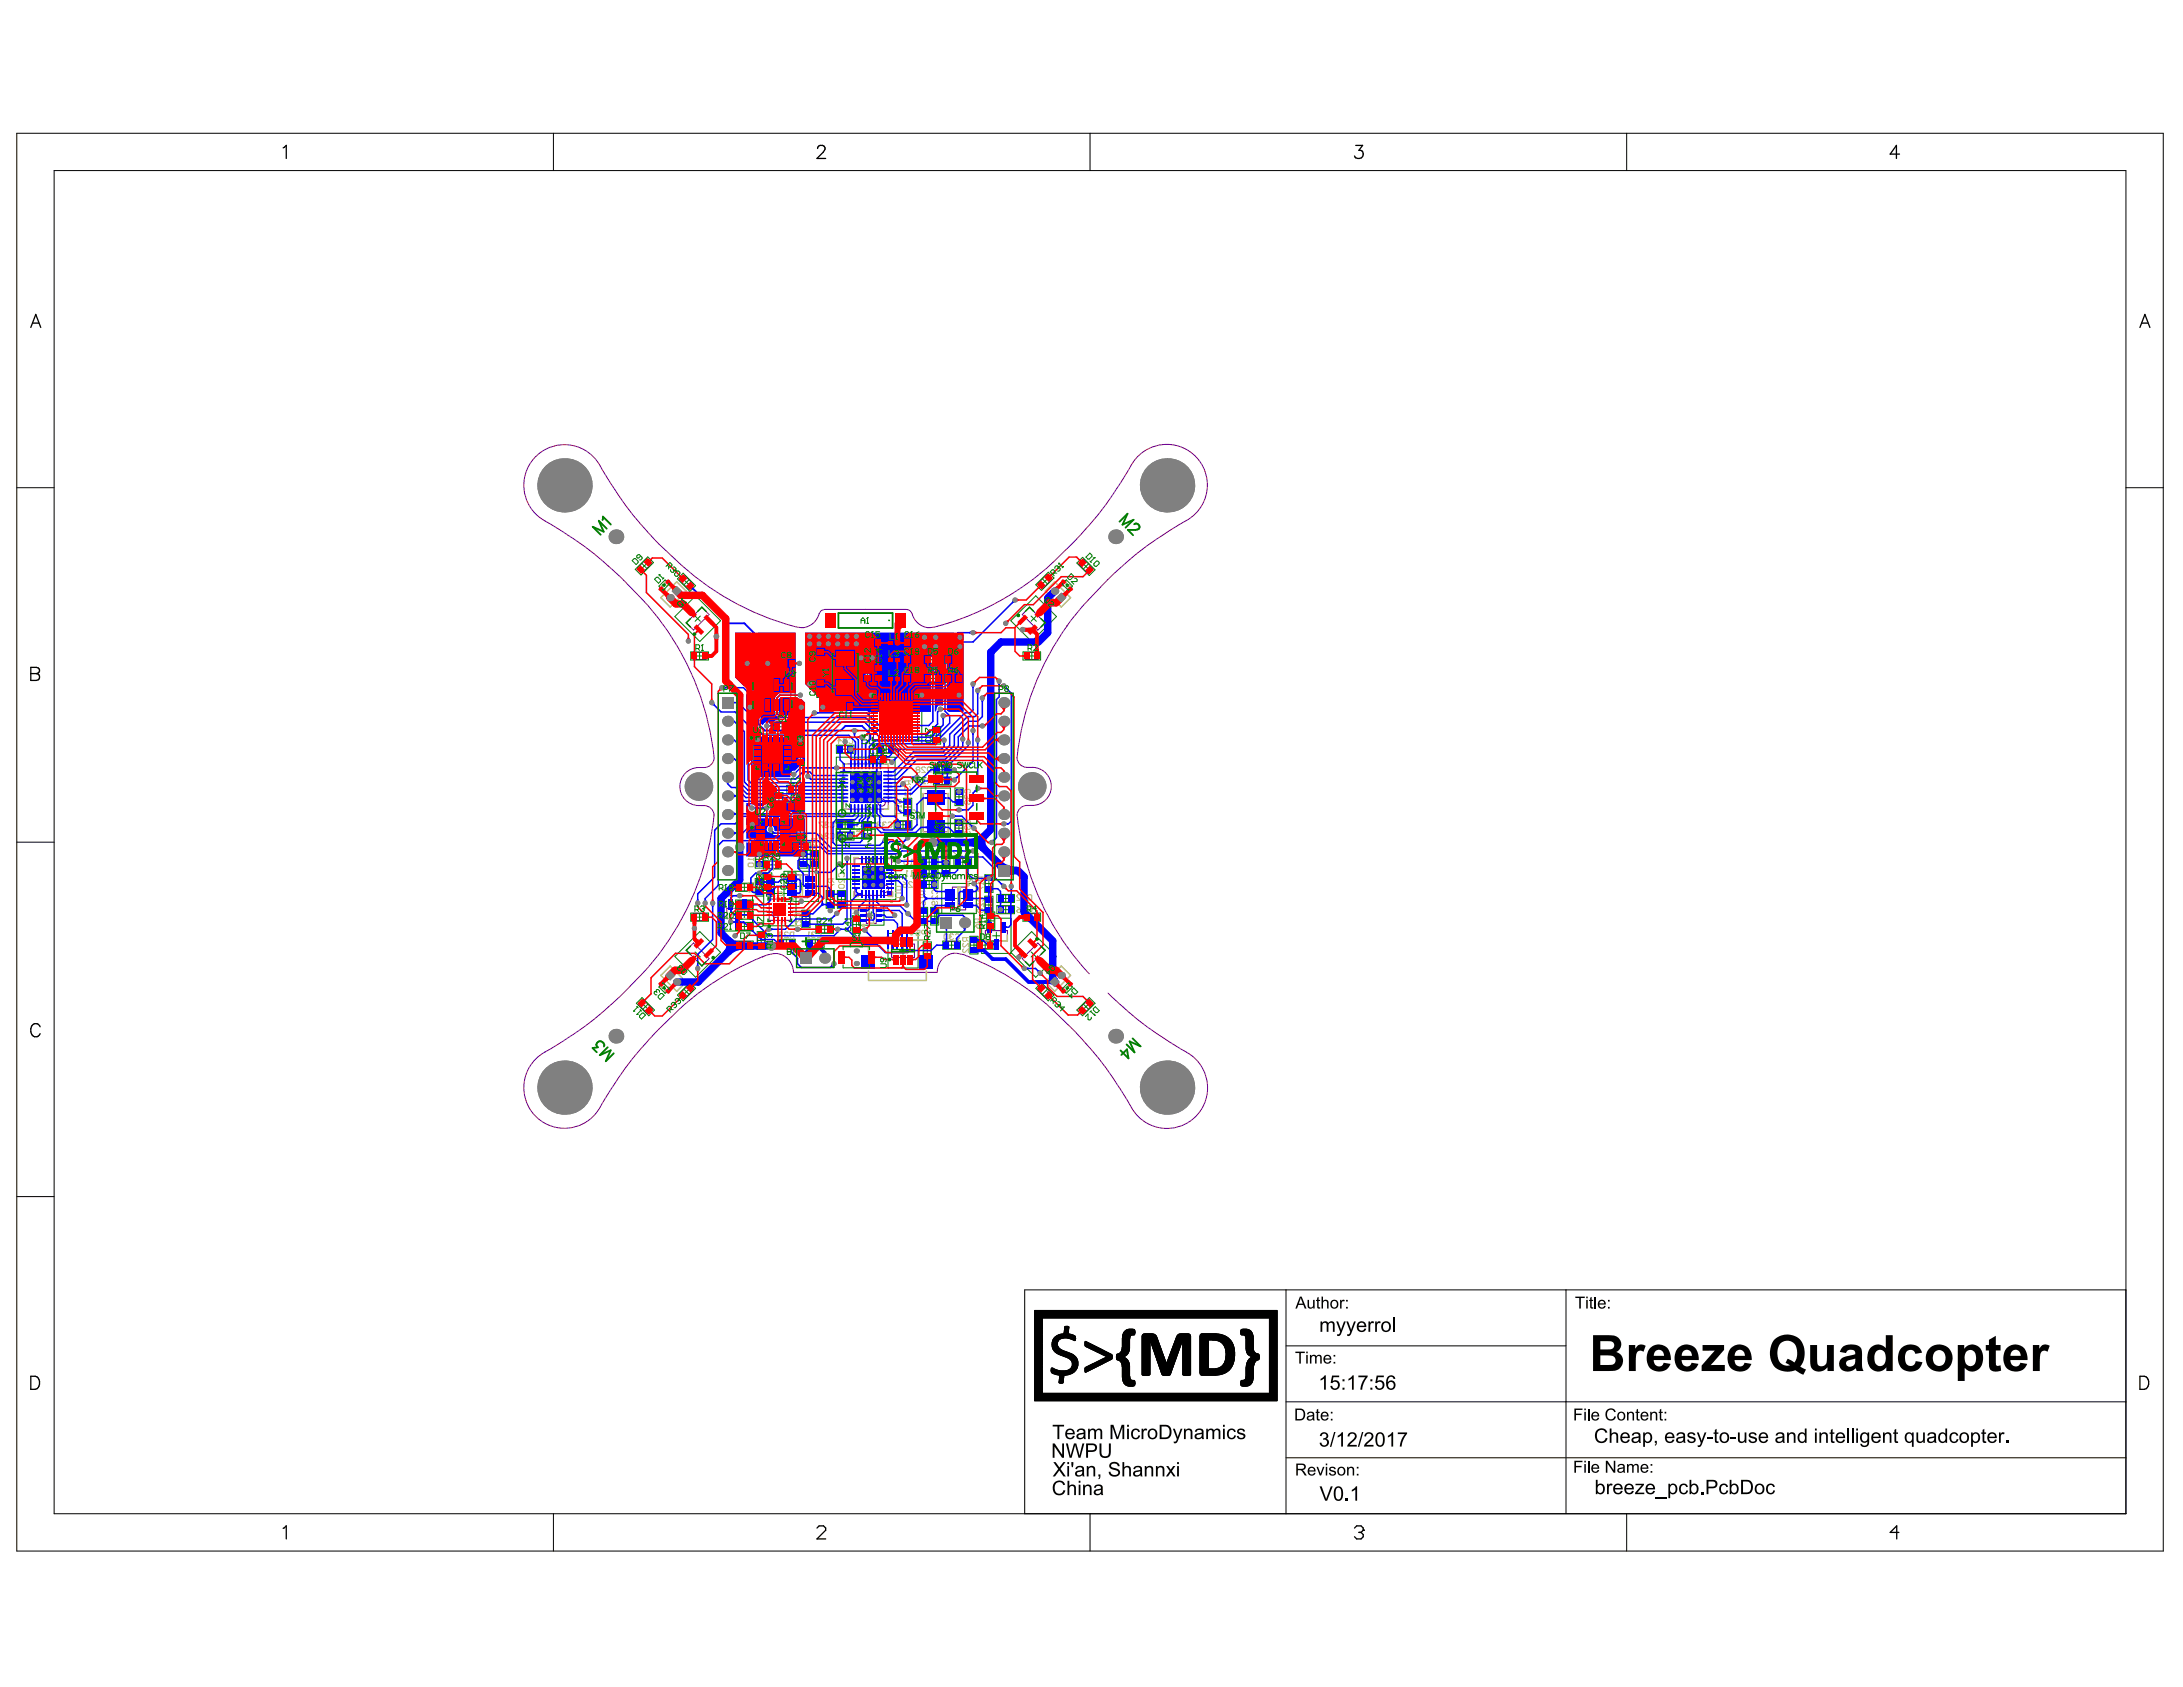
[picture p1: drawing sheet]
<svg xmlns="http://www.w3.org/2000/svg" width="279mm" height="216mm" viewBox="0 0 279 216" stroke-linecap="round" stroke-linejoin="round" font-family="sans-serif">
<g fill="none" stroke="#800080" stroke-width=".13">
<path d="M79.8 74.2l2.4 2.5a35.1 35.1 0 0 1 9.2 20.3M79.8 74.2a49.2 49.2 0 0 0-10.8-8 5.2 5.2 0 0 1 .1-8.3 5.2 5.2 0 0 1 8 2.2 44.8 44.8 0 0 0 7.3 9.6 42.3 42.3 0 0 0 8.5 6.8 31.4 31.4 0 0 0 9.6 3.8 2.34 2.34 0 0 0 2.3-1.8M81.6 72.7l1.1-1.2 .7 .7-1.2 1.1zM87 74.3l.6-.7 1.2 1.2-.7 .6zM87.8 79.7l2-2 1 .9-2 2zM130.8 78.6l1-.9 2 2-1 .9zM132.8 74.7l1.2-1.2 .6 .6-1.1 1.2zM136.7 80a35.3 35.3 0 0 0-6.5 17M138.1 72.2l.6-.6 1.2 1.2-.6 .6zM139.3 76.8l-1.7 1.9-1.1 1.5M139.3 76.8l2.5-2.6a46.5 46.5 0 0 1 10.4-7.8 5.2 5.2 0 0 0 .4-8.4 5.2 5.2 0 0 0-8.1 2.1 44.9 44.9 0 0 1-7.3 9.5l-2.5 2.4a34.3 34.3 0 0 1-15.6 8.3 2.49 2.49 0 0 1-2.5-1.9l-.2-.3-.5-.1h-10.2l-.6 .1-.3 .4M88.7 83.5h1.7v.9h-1.7z"/>
<path d="M91.4 97a1.28 1.28 0 0 1-1.2 1.2 2.58 2.58 0 0 0-3.2 2.4 2.56 2.56 0 0 0 3.2 2.5 1.28 1.28 0 0 1 1.2 1.2 35.3 35.3 0 0 1-9.2 20.3l-2.4 2.5a46.5 46.5 0 0 1-10.5 7.8 5.2 5.2 0 0 0-.3 8.3 5.2 5.2 0 0 0 8.1-2 44.9 44.9 0 0 1 7.3-9.5l2.4-2.4a35.1 35.1 0 0 1 10.9-6.9M96.5 87.6h4.7v2.8h-4.7zM96.9 94.4h3.9v3.9h-3.9zM99.3 92.6h1.7v.9h-1.7zM99.8 84.5h1.7v.9h-1.7zM102 96h.9v1.7h-.9zM104.6 87.3h.9v1.7h-.9zM104.6 83.2h.9v1.7h-.9zM106.6 83.7h3.2v4.8h-3.2zM107.3 89.9h1.7v.9h-1.7zM107.3 95.4h1.7v.9h-1.7zM107.9 97.8h5.8v5.8h-5.8z"/>
<path d="M110.6 85.3h.9v1.6h-.9zM110.9 81.8h1.7v.9h-1.7zM111.5 96.8h1.7v.8h-1.7zM111.8 89h5.6v5.6h-5.6zM112 85.3h.9v1.6h-.9zM112.6 95.4h1.7v.9h-1.7zM113.9 82h1v.6h-1zM113.9 84.1h1v.6h-1zM113.9 86.7h1v.5h-1zM115.9 86.4h1.7v.9h-1.7zM115.9 84h1.7v.9h-1.7zM115.9 81.8h1.7v.9h-1.7z"/>
<path d="M118.6 86.4h1.6v.9h-1.6zM118.6 84h1.6v.9h-1.6zM119.4 93.3h.9v1.6h-.9zM119.8 99.5h1.6v.9h-1.6zM119.8 98.1h1.6v.9h-1.6zM121.2 86.4h1.7v.9h-1.7zM121.2 84h1.7v.9h-1.7zM130.2 97a1.28 1.28 0 0 0 1.2 1.2 2.54 2.54 0 0 1 3.1 3.1 2.61 2.61 0 0 1-3.1 1.8 1.28 1.28 0 0 0-1.2 1.2M131.2 83.5h1.7v.9h-1.7zM88.7 116.9h1.7v.9h-1.7zM93 116.2h2.8v1.4h-2.8zM94.4 113.1h1.7v.9h-1.7z"/>
<path d="M94.4 115.3h1.7v.8h-1.7zM94.4 116.7h1.7v.9h-1.7zM94.4 118.1h1.7v.9h-1.7zM96.7 109.2h.9v1.6h-.9zM96.7 112.7h.9v1.7h-.9zM97 119.5h.9v1.7h-.9zM97.4 105.4l.2-.2h2.7v2.8h-2.9zM97.8 112h.9v1.7h-.9zM98 110.2h1.7v.9h-1.7zM98.2 112.7h.9v1.7h-.9zM98.4 115.1h2.8v2.7h-2.8zM99.2 101.7h.9v1.7h-.9z"/>
<path d="M100.9 112h.9v1.7h-.9zM101 100.6h1.7v.9h-1.7zM101 102.7h1.7v.9h-1.7zM101.7 112h1.7v2.9h-1.7zM101.7 107.9h1.7v.8h-1.7zM102 105.5h.9v1.6h-.9zM102.4 109.2h.8v1.6h-.8zM102.7 116.8h.9v1.6h-.9zM103.8 109.2h.9v1.6h-.9zM104.7 118.5h1.7v.9h-1.7zM105.8 114.3h.9v1.6h-.9zM107.2 114.3h.9v1.6h-.9z"/>
<path d="M107.3 105.1h1.7v.9h-1.7zM107.3 106.5h1.7v.9h-1.7zM109.2 117.5h.9v1.7h-.9zM109.4 109.9h4.7v4.7h-4.7zM110.6 105.5h.9v1.6h-.9zM110.9 116.1h1.3v2.1h-1.3zM114.8 105.1h1.6v.9h-1.6zM115.7 102.5h.9v1.6h-.9zM117.8 116.4h.9v1.7h-.9zM118.1 112.7h1.6v.9h-1.6zM118.1 109.9h1.6v.9h-1.6zM118.1 111.3h1.6v.9h-1.6z"/>
<path d="M118.2 101.6h3.2v4.8h-3.2zM119.2 116.4h.9v1.7h-.9zM120.6 110.2h.9v1.7h-.9zM121.9 113.5h1.7v2.9h-1.7zM122.3 105.2h.9v1.6h-.9zM122.3 101.2h.9v1.6h-.9zM122.4 109.9h1.6v.9h-1.6zM126.1 119.1h2.8v1.3h-2.8zM126.1 115h.9v1.6h-.9zM126.1 112.3h.9v1.6h-.9zM126.4 117h.9v1.7h-.9zM127.9 114.5h1.6v.9h-1.6z"/>
<path d="M127.9 116h1.6v.9h-1.6zM130.2 104.3a35.1 35.1 0 0 0 9.2 20.3M131.2 116.9h1.7v.9h-1.7zM81.7 128.6l.6-.7 1.2 1.2-.6 .6zM87 127.2l1.1-1.2 .7 .7-1.2 1.1zM87.8 121.6l1-.9 2 2-1 .9zM94.4 120.5h1.7v.9h-1.7zM97.8 122.4a2.47 2.47 0 0 1 3.7 1.5v.5h18.5M97.8 122.4h-.2M99.8 120.3h1.7v.9h-1.7zM103.5 120.3h1.7v.9h-1.7zM114.1 120.8h2.9v1.7h-2.9z"/>
<path d="M118.2 120.8h.9v1.7h-.9zM121 120.5h1.6v.9h-1.6zM123.8 122.3a2.49 2.49 0 0 0-3.8 1.5v.6M123.8 122.4a35 35 0 0 1 10.9 6.8l2.5 2.5a46.5 46.5 0 0 1 7.9 10.4 5.2 5.2 0 0 0 8.1 .6 5.2 5.2 0 0 0-1.3-8M124.2 120.1h.9v1.7h-.9zM125.3 120.5h1.6v.9h-1.6zM130.8 122.7l2-2 1 .9-2 2zM132.8 126.7l.7-.7 1.1 1.2-.6 .6zM138.1 129.1l1.2-1.2 .6 .7-1.2 1.1zM141.8 127.1a45 45 0 0 0 10.1 7.6"/>
<circle cx="97.8" cy="95.3" r=".47"/>
<circle cx="112.6" cy="93.8" r=".47"/>
<circle cx="98.3" cy="106.1" r=".47"/>
<circle cx="99.3" cy="116.9" r=".47"/>
<circle cx="112.8" cy="102.7" r=".47"/>
<circle cx="113.3" cy="113.7" r=".47"/>
<circle cx="97.6" cy="122.4" r=".02"/>
</g>
<g fill="none" stroke="#008000" stroke-width=".13">
<path d="M81.3 72.9l1.6-1.6 .7 .7-1.6 1.6zM82.2 72.1l.6 .6M82.8 72.1l-.6 .6M86.4 78.9l2.6-2.6 3.2 3.1-2.6 2.7zM86.7 74.1l.7-.7 1.6 1.6-.7 .7zM87.6 74.2l.6 .6M88.2 74.2l-.6 .6M89 78.8l.6 .7M89.6 78.8l-.6 .7M129.4 79.4l3.2-3.1 2.6 2.6-3.2 3.2zM132 78.8l.6 .7M132.6 74.8l1.6-1.6 .7 .8-1.6 1.6z"/>
<path d="M132.6 78.8l-.6 .7M133.4 74.1l.6 .6M134 74.1l-.6 .6M137.8 72.1l.8-.8 1.6 1.6-.8 .8zM138.7 72.2l.6 .6M139.3 72.2l-.6 .6M88.4 83.4h2.3v1.1h-2.3zM89.1 83.9h.9M89.5 83.5v.9M95.9 86.7h5.9v4.5h-5.9zM96.4 93.9h4.9v4.9h-4.9zM98.4 89h.9"/>
<path d="M98.4 96.4h.9M98.9 88.5v.9M98.9 95.9v.9M99 92.5h2.3v1h-2.3zM99.5 84.4h2.3v1h-2.3zM99.7 93h.9M100.2 92.6v.9M100.2 84.9h.9M100.6 84.5v.9M101.9 95.7h1.1v2.3h-1.1zM102 96.8h.9M102.4 96.4v.9"/>
<path d="M104.5 87h1.1v2.3h-1.1zM104.5 82.9h1.1v2.3h-1.1zM104.6 88.1h.9M104.6 84.1h.9M105.1 83.6v.9M105.1 87.7v.9M106.3 82.9h3.8v6.3h-3.8zM107 96.9h7.6v7.5h-7.6zM107 89.9h2.3v1h-2.3zM107 95.4h2.3v1h-2.3zM107.7 86.1h.9M107.7 95.9h.9"/>
<path d="M107.7 90.4h.9M108.2 85.6v1M108.2 89.9v.9M108.2 95.4v.9M110.5 85h1.1v2.2h-1.1zM110.6 86.1h.9M110.6 81.8h2.3v1h-2.3zM111 85.7v.8M111.2 96.7h2.3v1h-2.3zM111.3 88.5h6.7v6.7h-6.7zM111.3 82.3h.9M111.8 81.8v.9"/>
<path d="M111.9 97.2h.9M112 85h1v2.2h-1zM112 86.1h.9M112.3 95.4h2.3v1h-2.3zM112.4 96.8v.8M112.5 85.7v.8M113 95.9h.9M113.4 95.4v.9M113.5 81.9h1.7v.7h-1.7zM113.5 84.1h1.7v.7h-1.7zM113.5 86.6h1.7v.7h-1.7zM114.1 86.9h.6"/>
<path d="M114.1 84.4h.6M114.1 82.3h.6M114.2 91.8h.9M114.4 82v.6M114.4 84.1v.6M114.4 86.7v.5M114.6 91.4v.9M115.6 81.8h2.3v1h-2.3zM115.6 83.9h2.3v1h-2.3zM115.6 86.3h2.3v1h-2.3zM116.3 84.4h.9M116.3 82.3h.9"/>
<path d="M116.3 86.8h.9M116.8 81.8v.9M116.8 84v.9M116.8 86.4v.9M118.3 83.9h2.2v1h-2.2zM118.3 86.3h2.2v1h-2.2zM119 84.4h.8M119 86.8h.8M119.4 93h1v2.2h-1zM119.4 84v.9M119.4 86.4v.9M119.4 94.1h.9"/>
<path d="M119.5 98h2.2v1h-2.2zM119.5 99.4h2.2v1.1h-2.2zM119.9 93.7v.8M120.1 98.5h.9M120.1 99.9h.9M120.6 98.1v.9M120.6 99.5v.9M120.9 83.9h2.3v1h-2.3zM120.9 86.3h2.3v1h-2.3zM121.6 84.4h.9M121.6 86.8h.9M122 84v.9"/>
<path d="M122 86.4v.9M130.9 83.4h2.3v1.1h-2.3zM131.6 83.9h.9M132.1 83.5v.9M88.4 116.9h2.3v1h-2.3zM89.1 117.4h.9M89.5 116.9v.9M92.6 114.6h3.7v4.6h-3.7zM94 116.9h.9M94.1 113h2.3v1.1h-2.3zM94.1 115.2h2.3v1h-2.3zM94.1 116.6h2.3v1.1h-2.3z"/>
<path d="M94.1 118.1h2.3v1h-2.3zM94.4 116.4v1M94.8 117.1h.9M94.8 118.6h.9M94.8 115.7h.9M94.8 113.6h.9M95.3 113.1v.9M95.3 115.3v.8M95.3 116.7v.9M95.3 118.1v.9M96.6 104.4h4.5v4.5h-4.5zM96.7 108.8v2.3h1v-2.3"/>
<path d="M96.7 112.4h1v2.3h-1zM96.7 110h.9M96.7 113.6h.9M96.9 119.2h1v2.3h-1zM97.2 109.5v.9M97.2 113.1v.9M97.4 119.9v.9M97.7 110.2h2.3v1h-2.3zM97.7 111.7h1.1v2.3h-1.1zM97.7 114.4h4.2v4.1h-4.2zM97.8 112.8h.9M98.1 112.4h1v2.3h-1z"/>
<path d="M98.2 113.6h.9M98.3 112.4v.9M98.4 106.6h.9M98.4 110.7h.9M98.6 113.1v.9M98.9 106.2v.9M98.9 110.2v.9M99.2 101.4h1v2.3h-1zM99.2 102.6h.9M99.3 116.4h1M99.7 102.1v.9M99.8 115.9v1"/>
<path d="M100.3 111.5h4.5v3.9h-4.5zM100.7 100.5h2.3v1h-2.3zM100.7 102.7h2.3v1h-2.3zM100.8 111.7h1.1v2.3h-1.1zM100.9 112.8h.9M101.4 112.4v.9M101.4 103.2h.9M101.4 101h.9M101.4 107.8h2.3v1h-2.3zM101.8 100.6v.9M101.8 102.7v.9M101.9 105.1h1.1v2.3h-1.1z"/>
<path d="M102 106.3h.9M102.1 113.4h.9M102.1 108.3h.9M102.3 108.8h1v2.3h-1zM102.4 110h.8M102.4 105.8v.9M102.6 107.9v.8M102.6 113v.9M102.6 116.5h1.1v2.2h-1.1zM102.7 117.6h.9M102.8 109.5v.9M103.2 117.2v.9"/>
<path d="M103.7 108.8h1v2.3h-1zM103.8 110h.9M104.2 109.5v.9M104.4 118.4h2.3v1h-2.3zM105.1 118.9h.9M105.5 118.5v.9M105.7 114h1.1v2.2h-1.1zM105.8 115.1h.9M106.3 114.7v.9M107 105h2.3v1.1h-2.3zM107 106.5h2.3v1h-2.3zM107.2 114h1v2.2h-1z"/>
<path d="M107.2 115.1h.9M107.7 114.7v.9M107.7 107h.9M107.7 105.6h.9M108.2 105.1v.9M108.2 106.5v.9M108.9 109.4h5.7v5.7h-5.7zM109.1 117.2h1v2.3h-1zM109.2 118.3h.9M109.6 117.9v.9M109.9 115.9h3.2v2.5h-3.2zM110.3 100.7h1"/>
<path d="M110.5 105.1h1.1v2.3h-1.1zM110.6 106.3h.9M110.8 100.2v.9M111 105.8v.9M111 117.1h1M111.3 112.2h.9M111.5 116.7v.9M111.8 111.8v.9M113.6 119.5h3.9v4.4h-3.9zM114.4 105h2.3v1.1h-2.3zM115.1 105.6h.9M115.6 105.1v.9"/>
<path d="M115.7 102.2h1v2.2h-1zM115.7 103.3h.9M116.2 102.8v.9M117.7 116.1h1v2.3h-1zM117.8 117.3h.9M117.8 109.8h2.3v1h-2.3zM117.8 111.2h2.3v1.1h-2.3zM117.8 112.7h2.3v1h-2.3zM117.9 100.9h3.7v6.3h-3.7zM118.2 116.8v.9M118.5 113.2h.9M118.5 111.8h.9"/>
<path d="M118.5 110.3h.9M118.9 109.9v.9M118.9 111.3v.9M118.9 112.7v.9M119.1 116.1h1.1v2.3h-1.1zM119.2 117.3h.9M119.3 104h.9M119.6 116.8v.9M119.8 103.5v1M120.5 113.1h4.5v3.8h-4.5zM120.6 109.9h1v2.3h-1zM120.6 111h.9"/>
<path d="M121.1 110.6v.9M122.1 109.8h2.3v1h-2.3zM122.2 104.9h1v2.2h-1zM122.2 100.8h1.1v2.3h-1.1zM122.3 115h.9M122.3 106h.9M122.3 102h.9M122.7 105.5v.9M122.7 101.5v.9M122.7 114.5v1M122.8 110.3h.9M123.2 109.9v.9"/>
<path d="M124.1 119.8h1.1v2.3h-1.1zM125.6 117.5h3.8v4.5h-3.8zM126 114.7h1.1v2.3h-1.1zM126 111.9h1.1v2.3h-1.1zM126.1 115.8h.9M126.1 113.1h.9M126.3 116.7h1v2.3h-1zM126.4 117.9h.9M126.6 112.6v.9M126.6 115.4v.9M126.8 117.4v.9M127.1 119.8h.9"/>
<path d="M127.5 119.3v.9M127.6 115.9h2.2v1h-2.2zM127.6 114.5h2.2v1h-2.2zM128.3 116.4h.9M128.3 115h.9M128.7 114.5v.9M128.7 116v.9M130.9 116.9h2.3v1h-2.3zM131.6 117.4h.9M132.1 116.9v.9M81.4 128.4l.8-.7 1.6 1.6-.8 .7zM82.3 128.5l.6 .6"/>
<path d="M82.9 128.5l-.6 .6M86.4 122.4l3.2-3.2 2.6 2.7-3.2 3.2zM86.7 127.4l1.6-1.6 .7 .7-1.6 1.6zM87.6 126.6l.6 .6M88.2 126.6l-.6 .6M89 121.8l.6 .7M89.6 121.8l-.6 .7M94.1 120.4h2.3v1.1h-2.3zM94.8 121h.9M95.3 120.5v.9M97 120.4h.9M99.5 120.2h2.3v1h-2.3z"/>
<path d="M100.2 120.7h.9M100.6 120.3v.9M103.2 120.2h2.3v1h-2.3zM103.9 120.7h.9M104.3 120.3v.9M115.1 121.7h.9M115.6 121.2v.9M118.2 120.5h1v2.3h-1zM118.2 121.7h.9M118.7 121.2v.9M120.7 120.4h2.2v1.1h-2.2zM121.3 121h.9"/>
<path d="M121.8 120.5v.9M124.2 121h.9M124.7 120.5v.9M125 120.4h2.2v1.1h-2.2zM125.6 121h.9M126.1 120.5v.9M129.4 121.9l2.6-2.7 3.2 3.2-2.6 2.7zM132 121.8l.6 .7M132.6 126.5l.7-.7 1.6 1.6-.7 .7zM132.6 121.8l-.6 .7M134 126.9l.7 .6M134 126.6l-.6 .6"/>
<path d="M137.8 129.3l1.6-1.6 .8 .7-1.6 1.6zM138.7 128.5l.6 .6M139.3 128.5l-.6 .6"/>
</g>
<g fill="none" stroke="#000" stroke-width=".13">
<path d="M2.2 17.1h274.7v181.4h-274.7zM70.8 17.1v4.7M139.5 17.1v4.7M208.2 17.1v4.7M6.9 21.8h265.2v171.9h-265.2zM2.2 62.4h4.7M272.1 62.4h4.8M2.2 107.8h4.7M2.2 153.1h4.7M132.4 175.2h1M132.4 175.1h1M132.4 177h1"/>
<path d="M132.4 176.9h1M132.4 176.8h1M132.4 176.7h1M132.4 176.6h1M132.4 176.5h1M132.4 176.4h1M132.4 176.3h1M132.4 176.2h1M132.4 176.1h1M132.4 176h1M132.4 175.9h1M132.4 173.1h1"/>
<path d="M132.4 173h1M132.4 170.7h1M132.4 170.6h1M132.4 170.5h1M132.4 170.4h1M132.4 170.3h1M132.4 170.2h1M132.4 170.1h1M132.4 170h1M132.4 169.9h1M132.4 169.8h1M132.4 169.7h1"/>
<path d="M132.4 175h1M132.4 174.9h1M132.4 174.8h1M132.4 174.7h1M132.4 174.6h1M132.4 174.5h1M132.4 174.4h1M132.4 174.3h1M132.4 174.2h1M132.4 174.1h1M132.4 174h1M132.4 173.9h1"/>
<path d="M132.4 171.6h1M132.4 171.5h1M132.4 171.4h1M132.4 171.3h1M132.4 175.6h1M132.4 175.5h1M132.4 175.4h1M132.4 175.3h1M132.4 172.5h1M132.4 172.4h1M132.4 172.3h1M132.4 172.2h1"/>
<path d="M132.4 172.1h1M132.4 172h1M132.4 171.9h1M132.4 171.8h1M132.4 171.7h1M132.4 173.8h1M132.4 173.7h1M132.4 173.6h1M132.4 173.5h1M132.4 173.4h1M132.4 173.3h1M132.4 173.2h1"/>
<path d="M132.4 172.9h1M132.4 172.8h1M132.4 177.4h1M132.4 175.8h1M132.4 175.7h1M132.4 177.3h1M132.4 178.3h1M132.4 178.2h1M132.4 178.1h1M132.4 178h1M132.4 177.9h1M132.4 177.8h1"/>
<path d="M132.4 177.7h1M132.4 177.6h1M132.4 177.5h1M132.4 177.2h1M132.4 177.1h1M132.4 172.7h1M132.4 172.6h1M132.4 171.2h1M132.4 171.1h1M132.4 171h1M132.4 170.9h1M132.4 170.8h1"/>
<path d="M132.4 169.6h1M132.4 169.5h1M132.4 169.4h1M132.4 169.3h1M132.4 169.2h1M132.4 169.1h1M132.4 169h1M132.4 168.9h1M132.4 168.8h1M132.4 168.7h1M132.4 179.3h31.1M132.4 179.2h31.1"/>
<path d="M132.4 179.1h31.1M132.4 179h31.1M132.4 178.9h31.1M132.4 178.8h31.1M132.4 178.7h31.1M132.4 178.6h31.1M132.4 178.5h31.1M132.4 178.4h31.1M132.4 178.3h31.1M132.4 168.7h31.1M132.4 168.6h31.1M132.4 168.5h31.1"/>
<path d="M132.4 168.4h31.1M132.4 168.3h31.1M132.4 168.2h31.1M132.4 168.1h31.1M132.4 168h31.1M132.4 167.9h31.1M132.4 167.8h31.1M132.4 167.7h31.1M134.5 175.4h1.1M134.5 175.3h.9M134.5 175.3h.8M134.5 175.2h.4"/>
<path d="M134.5 175.2h.5M134.5 175.5h3M134.5 175.5h3.1M134.5 175.4h3.1M134.5 175.4h1.2M134.5 175.3h.7M134.5 175.2h.6M134.6 175.1h.2M134.6 175.6h2.8M134.6 175.6h2.9M134.6 175.7h2.8M134.6 175.1h.1"/>
<path d="M134.6 172.1h.7M134.6 172h.7M134.6 175.7h2.7M134.7 172.3h.7M134.7 172.2h.7M134.7 172.1h.7M134.7 172h.6M134.7 171.9h.6M134.7 171.9h.7M134.7 171.8h.7M134.7 175.7h2.6M134.7 172.5h.8"/>
<path d="M134.7 172.4h.8M134.7 171.7h.7M134.7 172.5h.9M134.7 171.6h.7M134.7 171.6h.8M134.7 175.8h2.5M134.7 172.6h.9M134.8 171.5h.7M134.8 171.5h.8M134.8 172.6l.9 .1M134.8 172.6h.9M134.8 172.6h.8"/>
<path d="M134.8 172.7h1M134.8 171.4h.8M134.8 171.4h.9M134.8 175.8h2.4M134.8 172.7l1.1 .1M134.8 175.8h2.3M134.8 172.8h1.2M134.8 171.3h1.1M134.9 172.8l1.2 .1M134.9 171.3h1.1M134.9 172.9h1.3M134.9 175.8h2.2"/>
<path d="M134.9 171.2h2.8M134.9 172.9l1.5 .1M135 171.2h2.7M135 173h1.5M135 171.1h2.7M135 173l1.6 .1M135.1 175.9h1.8M135.1 171.1h2.5M135.1 173.1h1.6M135.1 175.9h1.7M135.1 173.1h1.7M135.1 171h2.5"/>
<path d="M135.2 173.1h1.7M135.2 171h2.4M135.2 175.9h1.6M135.2 173.2h1.8M135.3 173.2h1.7M135.3 170.9h2.2M135.3 173.2h1.8M135.4 170.9h2M135.4 173.3h1.8M135.5 176h1M135.5 173.3h1.8M135.5 170.8h1.8"/>
<path d="M135.5 171.5h-.8M135.5 170.8h1.7M135.5 177h.6M135.5 176.9h.6M135.5 176.8h.6M135.6 176.8h.5M135.6 176.7h.5M135.6 176.6h.5M135.6 173.4h1.7M135.6 176.5h.5M135.6 176.4h.5M135.6 176.3h.5"/>
<path d="M135.6 170.8h1.6M135.6 177h.4M135.6 176.2h.5M135.6 176.1h.6M135.6 176h.8M135.6 171.4l-.8 .1M135.6 176h.6M135.6 173.4h1.8M135.7 173.4h1.7M135.7 177h.2M135.8 170.7h1.2M135.8 173.5h1.7"/>
<path d="M135.8 171.3l-1 .1M135.9 173.5h1.6M135.9 170.7h1M135.9 173.5h1.7M136 170.7h.7M136.1 173.6h1.5M136.1 176.6h-.5M136.2 176.1l-.6 .1M136.2 170.6h.5M136.2 170.5h.5M136.2 173.6h1.5M136.2 170.4h.5"/>
<path d="M136.2 170.3h.6M136.2 170.2h.6M136.2 170.1h.6M136.2 170h.6M136.3 170h.5M136.3 169.9h.5M136.3 169.8h.5M136.3 169.8h.4M136.3 173.6h1.4M136.4 175.4h1.3M136.4 173.7h1.3M136.5 173.7h1.2"/>
<path d="M136.6 173.7h1.1M136.6 173.8h1.2M136.7 175.3h1M136.7 173.8h1.1M136.7 171.3h1M136.8 173.8h1M136.8 170.1h-.6M136.8 173.9h1M136.9 171.3h.8M136.9 175.2h.9M136.9 173.9h.9M136.9 173.9h1"/>
<path d="M136.9 174h1M137 175.2h.8M137 174h.9M137 175.1h.8M137 174.1h.9M137.1 175.1h.8M137.1 171.4h.6M137.1 174.1h.8M137.1 175h.8M137.1 174.2h.8M137.2 174.9h.7M137.2 174.2h.7"/>
<path d="M137.2 174.3h.8M137.2 174.2h.8M137.2 171.4h.5M137.2 174.8h.7M137.2 174.8h.8M137.2 174.7h.8M137.2 174.6h.8M137.2 174.5h.8M137.2 174.4h.8M137.3 171.5h.4M137.4 171.5h.3M137.5 171.6h.1"/>
<path d="M137.5 175.6h-3M137.6 175.5h-3.1M137.7 171.2l-2.8 .1M137.7 175.4h-1.2M137.8 175.3h-1M138.9 175.2h1M138.9 175.1h1.2M138.9 175.6h.2M138.9 175.5h.3M138.9 175.4h.4M138.9 175.4h.5M138.9 175.3h.6"/>
<path d="M138.9 175.3h.7M138.9 175.2h.8M138.9 172.2h1.2M138.9 172.2h1.1M138.9 172.1h1M138.9 172.1h.9M138.9 172h.8M138.9 172h.7M138.9 172h.6M138.9 171.9h.6M138.9 171.9h.5M138.9 171.9h.4"/>
<path d="M138.9 171.8h.4M138.9 171.8h.3M138.9 171.7h.2M138.9 175.6h.1M138.9 172.3h1.3M138.9 171.7h.1M138.9 175h1.4M138.9 172.3h1.4M139 172.3h1.3M139 175h1.3M139 172.4h1.4M139.1 172.4h1.3"/>
<path d="M139.1 174.9h1.3M139.1 172.4h1.4M139.2 174.9h1.3M139.2 172.5h1.4M139.3 175.5h-.4M139.3 174.8h1.3M139.3 172.5h1.3M139.4 174.8h1.3M139.4 172.5h1.3M139.4 172.6h1.4M139.5 175.4h-.6M139.5 174.7h1.3"/>
<path d="M139.5 172.6h1.3M139.6 174.7h1.3M139.6 172.6h1.3M139.6 172.6l1.4 .1M139.7 175.3h-.8M139.7 174.6h1.3M139.7 172.7h1.3M139.7 174.6h1.4M139.7 172.7h1.4M139.8 172.7l1.4 .1M139.8 175.2h-.9M139.9 174.5h1.3"/>
<path d="M139.9 172.8h1.3M140 174.5h1.3M140 172.8h1.2M140 172.8l1.3 .1M140 175.1h-1.1M140.1 174.4h1.3M140.1 172.9h1.3M140.2 174.4h1.3M140.2 172.9h1.2M140.2 172.9l1.3 .1M140.2 175h-1.3M140.3 173h1.3"/>
<path d="M140.3 174.3h1.3M140.4 173l1.3 .1M140.4 174.9h-1.4M140.5 173.1h1.3M140.5 174.2h1.3M140.6 173.1h1.2M140.6 174.8h-1.4M140.6 173.1h1.3M140.7 174.1h1.3M140.7 173.2h1.3M140.8 173.2h1.2M140.8 174.7h-1.4"/>
<path d="M140.8 173.2h1.3M140.9 174h1.2M140.9 173.3h1.2M140.9 174h1.3M140.9 173.3h1.3M141 174.6l-1.4 .1M141 173.3h1.3M141.1 173.9h1.2M141.1 173.4h1.2M141.2 173.9h1.1M141.2 174.5l-1.4 .1M141.2 173.4h1.1"/>
<path d="M141.3 173.8h1M141.3 173.8h1.1M141.3 173.5h1M141.3 174.4l-1.3 .1M141.3 173.5h1.1M141.4 173.8h1M141.4 173.5h1M141.5 173.7h.9M141.5 173.6h.9M141.5 174.3l-1.3 .1M141.6 173.7h.8M141.6 173.6h.8"/>
<path d="M141.7 173.6h.7M141.7 174.2l-1.3 .1M141.9 174.2h-1.3M142.1 174.1h-1.3M142.3 174h-1.3M142.9 173.7h1M142.9 173.7h.9M142.9 173.6h.9M142.9 173.9h1.3M142.9 173.8h1.2M142.9 173.7h1.1M142.9 173.6h1.1"/>
<path d="M142.9 173.5h1.2M142.9 173.5h1.3M142.9 174h1.4M142.9 173.4h1.3M143 174h1.3M143 173.3h1.3M143 174.1h1.3M143.2 174.1h1.2M143.3 173.2h1.1M143.3 174.2h1.1M143.3 173.1h1.1M143.4 174.2h1"/>
<path d="M143.4 173.1h1M143.4 174.2l1.1 .1M143.4 173.1h1.1M143.4 174.3h1.1M143.5 173h1M143.5 174.3h1M143.5 174.4h1M143.5 172.9h1M143.5 174.5h1M143.6 174.5h.9M143.6 172.8h.9M143.6 174.6h1"/>
<path d="M143.6 172.7h1M143.6 172.6h1M143.6 174.9h1M143.6 174.8h1M143.6 174.7h1M143.6 172.5h1M143.6 172.4h1M143.6 175.2h1M143.6 175.1h1M143.6 176.3h1M143.6 176.2h1M143.6 176.1h1"/>
<path d="M143.6 176h1M143.6 175.9h1M143.6 175h1M143.6 171.6h1M143.6 171.5h1M143.6 171.4h1M143.6 171.3h1M143.6 175.6h1M143.6 175.5h1M143.6 175.4h1M143.6 175.3h1M143.6 172.3h1"/>
<path d="M143.6 172.2h1M143.6 172.1h1M143.6 172h1M143.6 171.9h1M143.6 171.8h1M143.6 171.7h1M143.6 175.8h1M143.6 175.7h1M143.6 171.2h1M143.7 176.5h1M143.7 176.4h1M143.7 176.4h.9"/>
<path d="M143.7 176.3h.9M143.7 171.2h.9M143.7 171.1h.9M143.7 171h1M143.7 176.6h1.2M143.7 176.6h1M143.7 170.9h1M143.7 170.9h1.1M143.7 176.7h1.5M143.7 170.8h1.5M143.7 176.8h1.5M143.7 170.7h1.5"/>
<path d="M143.8 176.8h1.4M143.8 170.7h1.4M143.8 176.9h1.5M143.8 170.6h1.4M143.8 170.6h1.5M143.8 177h1.5M143.8 170.5h1.5M143.9 177h1.4M143.9 170.5h1.4M143.9 177.1h1.4M143.9 170.4h1.4M143.9 173.6h-1"/>
<path d="M144 170.4h1.2M144 177.1h1.2M144 177.2h1.2M144 170.3h1.2M144.1 170.3h1.1M144.1 177.3h1.1M144.1 173.5h-1.2M144.1 170.2h1.1M144.2 177.3h1M144.2 170.2h1M144.2 173.4h-1.3M144.3 177.3h.9"/>
<path d="M144.3 173.3h-1.4M144.3 170.1h.9M144.4 173.2h-1.3M144.4 177.4h.7M144.5 170.1h.5M144.5 172.9l-1 .1M144.5 172.8l-1 .1M144.5 177.4h.5M144.6 172.7l-1 .1M144.7 171h-1M145.2 170.9h-1.5M145.3 170.6h-1.5"/>
<path d="M146.2 175.2h1M146.2 175.1h1M146.2 175.9h1M146.2 173.1h1M146.2 173h1M146.2 175h1M146.2 174.9h1M146.2 174.8h1M146.2 174.7h1M146.2 174.6h1M146.2 174.5h1M146.2 174.4h1"/>
<path d="M146.2 174.3h1M146.2 174.2h1M146.2 174.1h1M146.2 174h1M146.2 173.9h1M146.2 171.6h1M146.2 171.5h2M146.2 171.4l2 .1M146.2 171.4h2M146.2 171.4h1.9M146.2 171.3h1.9M146.2 175.6h1"/>
<path d="M146.2 175.5h1M146.2 175.4h1M146.2 175.3h1M146.2 172.5h1M146.2 172.4h1M146.2 172.3h1M146.2 172.2h1M146.2 172.1h1M146.2 172h1M146.2 171.9h1M146.2 171.8h1M146.2 171.7h1"/>
<path d="M146.2 173.8h1M146.2 173.7h1M146.2 173.6h1M146.2 173.5h1M146.2 173.4h1M146.2 173.3h1M146.2 173.2h1M146.2 172.9h1M146.2 172.8h1M146.2 175.8h1M146.2 175.7h1M146.2 172.7h1"/>
<path d="M146.2 172.6h1M146.2 171.2l1.9 .1M146.2 171.2h1.9M146.2 171.1h1.9M146.2 171.1h1.8M146.2 171l1.8 .1M146.2 171h1.8M146.2 170.9h1.7M146.2 176h.9M146.2 170.8h1.7M146.2 170.8h1.6M146.3 170.8h1.5"/>
<path d="M146.3 176h.8M146.3 170.7h1.4M146.4 170.7h1.2M146.4 176h.5M146.4 170.7h1.1M147.2 171.6h1M147.2 171.7h1.1M147.3 171.7h1M147.3 171.8h1M147.3 171.9h1M147.3 172h1.1M147.3 171.9h1.1"/>
<path d="M147.4 172h1M147.4 172.1h1M147.4 172.2h1.1M147.5 172.3h1M147.5 172.2h1M147.5 172.4h1M147.5 172.5h1.1M147.5 172.5h1M147.6 172.5h1M147.6 172.6h1M147.6 172.7h1M147.6 172.8h1.1"/>
<path d="M147.6 172.7l1.1 .1M147.7 172.8h1M147.7 172.9h1M147.7 173h1M147.7 173l1.1 .1M147.7 173.1h1.1M147.8 173.2h1M147.8 173.3h1M147.8 173.3h1.1M147.8 173.4h1.1M147.9 173.5h1M147.9 173.6h1"/>
<path d="M147.9 173.6h1.1M147.9 173.7h1.1M148 173.7h1M148 173.8h1M148 173.9h1.1M148 174h1.1M148.1 174h1M148.1 174.1h1M148.1 174.2h1.1M148.2 174.3h1M148.2 174.3l1 .1M148.2 174.4h1.1"/>
<path d="M148.2 174.4h1M148.2 171.5h-2M148.2 174.5h2.1M148.3 174.6h2M148.3 174.6h1.9M148.3 174.7h1.9M148.3 174.8h1.9M148.3 174.9h1.9M148.4 174.9h1.7M148.4 175h1.7M148.4 175.1h1.7M148.5 175.2h1.6"/>
<path d="M148.5 175.3h1.5M148.5 175.2h1.5M148.5 175.4h1.5M148.6 175.4h1.4M148.6 175.6h1.3M148.6 175.5h1.3M148.6 175.7h1.3M148.7 175.7h1.2M148.7 175.8h1.1M148.7 175.9h1.1M148.8 175.9h1M148.8 176h.9"/>
<path d="M149 176h.6M149.3 174.4h1M149.4 174.4h.9M149.4 174.3h1M149.4 174.2h1M149.4 174.1h1M149.5 174h1M149.5 173.9h1M149.5 173.8h1M149.6 173.8h.9M149.6 173.8h1M149.6 173.7h1"/>
<path d="M149.6 173.6h1M149.7 173.6h.9M149.7 173.5h.9M149.7 173.5h1M149.7 173.4h1M149.7 173.3h1M149.8 173.3h.9M149.8 173.2h.9M149.8 173.2h1M149.8 173.1h1M149.9 173h.9M149.9 175.8h-1.2"/>
<path d="M149.9 172.9h1M149.9 172.8h1M150 175.5h-1.4M150 172.7h.9M150 172.6h1M150 172.5h1M150.1 172.5h.9M150.1 172.4h.9M150.1 172.4h1M150.1 172.3h1M150.2 172.2h.9M150.2 172.1h.9"/>
<path d="M150.2 172.1h1M150.2 172h1M150.3 172h.9M150.3 171.9h.9M150.3 174.5l-2 .1M150.3 171.8h.9M150.3 171.8h1M150.4 171.7h.9M150.4 174.3l-1 .1M150.4 171.6h.9M150.4 171.5h2M150.4 171.4h2"/>
<path d="M150.5 174.1h-1M150.5 171.4h1.9M150.5 171.3h1.9M150.5 171.2h1.9M150.5 173.9h-1M150.6 171.1h1.8M150.6 173.7h-1M150.6 171h1.8M150.6 173.6h-1M150.7 170.9h1.7M150.7 170.9h1.6M150.8 170.8h1.5"/>
<path d="M150.8 173.1h-1M150.9 172.9l-1 .1M150.9 170.7h1.3M151 170.7h1.2M151 172.6l-1 .1M151 172.5h-.9M151 170.7h1.1M151.1 172.3h-1M151.3 171.7h-.9M151.4 175.2h1M151.4 175.1h1M151.4 175.9h1"/>
<path d="M151.4 173.1h1M151.4 173h1M151.4 175h1M151.4 174.9h1M151.4 174.8h1M151.4 174.7h1M151.4 174.6h1M151.4 174.5h1M151.4 174.4h1M151.4 174.3h1M151.4 174.2h1M151.4 174.1h1"/>
<path d="M151.4 174h1M151.4 173.9h1M151.4 171.6h1M151.4 175.6h1M151.4 175.5h1M151.4 175.4h1M151.4 175.3h1M151.4 172.5h1M151.4 172.4h1M151.4 172.3h1M151.4 172.2h1M151.4 172.1h1"/>
<path d="M151.4 172h1M151.4 171.9h1M151.4 171.8h1M151.4 171.7h1M151.4 173.8h1M151.4 173.7h1M151.4 173.6h1M151.4 173.5h1M151.4 173.4h1M151.4 173.3h1M151.4 173.2h1M151.4 172.9h1"/>
<path d="M151.4 172.8h1M151.4 175.8h1M151.4 175.7h1M151.4 172.7h1M151.4 172.6h1M151.5 176h.8M151.6 176h.6M152.4 171.5h-2M153.6 175.2h3.9M153.6 175.2h1.1M153.6 175.1h1.1M153.6 173.1h1.1"/>
<path d="M153.6 173h1.1M153.6 175h1.1M153.6 174.9h1.1M153.6 174.8h1.1M153.6 174.7h1.1M153.6 174.6h1.1M153.6 174.5h1.1M153.6 174.4h1.1M153.6 174.3h1.1M153.6 174.2h1.1M153.6 174.1h1.1M153.6 174h1.1"/>
<path d="M153.6 173.9h1.1M153.6 171.6h1.1M153.6 171.5h1.1M153.6 171.5h3.9M153.6 171.4l3.8 .1M153.6 171.4h3.8M153.6 171.3l3.7 .1M153.6 175.6h3.4M153.6 175.5h3.5M153.6 175.4h3.6M153.6 175.3h3.7M153.6 175.3h3.8"/>
<path d="M153.6 175.2h3.8M153.6 172.5h1.1M153.6 172.4h1.1M153.6 172.3h1.1M153.6 172.2h1.1M153.6 172.1h1.1M153.6 172h1.1M153.6 171.9h1.1M153.6 171.8h1.1M153.6 171.7h1.1M153.6 173.8h1.1M153.6 173.7h1.1"/>
<path d="M153.6 173.6h1.1M153.6 173.5h1.1M153.6 173.4h1.1M153.6 173.3h1.1M153.6 173.2h1.1M153.6 172.9h1.1M153.6 172.8h1.1M153.6 175.7h3.2M153.6 172.7h1.1M153.6 172.6h1.1M153.6 171.3h3.7M153.6 171.2l3.6 .1"/>
<path d="M153.6 171.2h3.6M153.6 171.2h3.5M153.6 171.1l3.5 .1M153.6 171.1h3.5M153.6 171.1h3.4M153.6 171l3.4 .1M153.6 171h3.3M153.6 175.8h2.9M153.6 175.8h3M153.6 171h3.2M153.6 170.9h3.1M153.6 170.9h3"/>
<path d="M153.6 175.9h2.7M153.6 170.8h2.9M153.6 170.8h2.8M153.7 175.9h2.5M153.7 170.8h2.6M153.7 175.9h2.4M153.7 170.7h2.4M153.7 176h2.2M153.7 170.7h2.2M153.8 176h1.8M153.8 170.7h1.9M155.2 171.5h2.3"/>
<path d="M155.5 175.2h2M155.8 171.6h1.7M155.8 171.6h1.8M155.9 175.1h1.7M155.9 171.6h1.7M156 175.1h1.6M156 171.7h1.6M156.1 171.7h1.5M156.1 175h1.5M156.2 171.7h1.4M156.2 175h1.4M156.2 174.9h1.4"/>
<path d="M156.2 171.8h1.5M156.3 171.8h1.4M156.3 174.9h1.4M156.4 171.9h1.3M156.4 174.8h1.3M156.4 171.9h1.4M156.5 174.7h1.2M156.5 172h1.3M156.5 174.7h1.3M156.6 172.1h1.2M156.6 174.6h1.2M156.6 174.5h1.2"/>
<path d="M156.6 172.2h1.3M156.7 174.5h1.1M156.7 172.2h1.2M156.7 174.4h1.2M156.7 172.3h1.2M156.7 174.3h1.2M156.7 172.4h1.2M156.7 175.8h-3.1M156.8 174.3h1.1M156.8 172.4h1.1M156.8 174.2h1.1M156.8 172.5h1.1"/>
<path d="M156.8 174.1h1.2M156.8 172.5h1.2M156.8 172.6h1.2M156.8 174h1.2M156.9 174h1.1M156.9 173.9h1.1M156.9 172.7l1.1 .1M156.9 172.7h1.1M156.9 173.8h1.1M156.9 172.9h1.1M156.9 172.8h1.1M156.9 173.1h1.1"/>
<path d="M156.9 173h1.1M156.9 173.7h1.1M156.9 173.6h1.1M156.9 173.5h1.1M156.9 173.4h1.1M156.9 173.3h1.1M156.9 173.2h1.1M156.9 175.7h-3.3M157.1 175.6h-3.5M157.2 175.5h-3.6M157.3 175.4h-3.7M157.5 175.2h-3.9"/>
<path d="M157.5 175.1h-1.8M157.6 175h-1.6M157.7 174.8h-1.3M157.8 174.5l-1.2 .1M158.8 177h1.4M158.8 176.9h1.5M158.8 170.6h1.5M158.8 170.5h1.4M158.8 170.4h1.4M158.8 170.4h1.3M158.8 177.1h1.3M158.8 176.8h1.5"/>
<path d="M158.8 170.7h1.5M158.8 170.3h1.3M158.8 170.3h1.2M158.8 177.3h1.2M158.8 177.2h1.2M158.8 170.8h1.5M158.8 170.2h1.2M158.8 177.3h1.1M158.9 176.7h1.4M158.9 170.2h1M158.9 170.2h.9M158.9 177.3h1"/>
<path d="M158.9 170.8h1.4M158.9 170.1h.9M158.9 177.3h.9M158.9 170.9h1.4M159 177.4h.7M159.1 170.1h.5M159.1 177.4h.4M159.3 176.6h1.1M159.3 170.9h1.1M159.4 176.5h1M159.4 171h1M159.4 176.4h1"/>
<path d="M159.4 176.3h1M159.4 171.1h1M159.5 176.3h.9M159.5 176.2h.9M159.5 171.3h.9M159.5 171.2h.9M159.5 175.2h.9M159.5 175.1h.9M159.5 176.1h.9M159.5 176h.9M159.5 175.9h.9M159.5 175h.9"/>
<path d="M159.5 171.6h.9M159.5 171.5h.9M159.5 171.4h.9M159.5 175.6h.9M159.5 175.5h.9M159.5 175.4h.9M159.5 175.3h.9M159.5 172.5h.9M159.5 172.4h.9M159.5 172.3h.9M159.5 172.2h.9M159.5 172.1h.9"/>
<path d="M159.5 172h.9M159.5 171.9h.9M159.5 171.8h.9M159.5 171.7h.9M159.5 175.8h.9M159.5 175.7h.9M159.5 172.7h.9M159.5 172.6h.9M159.5 174.9h.9M159.5 174.8h1M159.5 172.8h1M159.5 172.8h.9"/>
<path d="M159.5 173h1M159.5 174.7h1M159.5 172.9l1 .1M159.5 172.9h1M159.6 173l1 .1M159.6 173h.9M159.6 174.6h.9M159.6 173.1h1M159.6 174.5h.9M159.6 174.5h1M159.6 173.1h1.1M159.6 174.4h1"/>
<path d="M159.6 173.2h1.2M159.6 173.2h1.1M159.6 174.3h1M159.6 174.3h1.1M159.6 173.2h1.3M159.7 174.2h1M159.7 173.3h1.3M159.7 173.3h1.4M159.7 174.1h1.1M159.7 174.1h1.2M159.7 173.4h1.4M159.8 173.4h1.3"/>
<path d="M159.8 174h1.3M159.8 173.4h1.4M159.9 173.9h1.2M159.9 173.5h1.3M159.9 173.9h1.3M160 173.8h1.2M160 173.6h1.2M160.1 173.6h1.1M160.1 177.2h-1.3M160.1 173.7h1.1M160.2 177.1h-1.4M160.2 173.7h1"/>
<path d="M160.3 173.6h.9M160.3 176.8h-1.5M160.3 176.7h-1.5M160.4 176.6h-1.3M160.4 175.8h-.9M160.5 174.8h-1M160.5 174.5l-.9 .1M160.6 174.3l-1 .1M160.8 174.2h-1.1M161 174.1h-1.2M161.2 173.8h-1.2M162.5 175.2h1"/>
<path d="M162.5 175.1h1M162.5 177h1M162.5 176.9h1M162.5 176.8h1M162.5 176.7h1M162.5 176.6h1M162.5 176.5h1M162.5 176.4h1M162.5 176.3h1M162.5 176.2h1M162.5 176.1h1M162.5 176h1"/>
<path d="M162.5 175.9h1M162.5 173.1h1M162.5 173h1M162.5 170.7h1M162.5 170.6h1M162.5 170.5h1M162.5 170.4h1M162.5 170.3h1M162.5 170.2h1M162.5 170.1h1M162.5 170h1M162.5 169.9h1"/>
<path d="M162.5 169.8h1M162.5 169.7h1M162.5 175h1M162.5 174.9h1M162.5 174.8h1M162.5 174.7h1M162.5 174.6h1M162.5 174.5h1M162.5 174.4h1M162.5 174.3h1M162.5 174.2h1M162.5 174.1h1"/>
<path d="M162.5 174h1M162.5 173.9h1M162.5 171.6h1M162.5 171.5h1M162.5 171.4h1M162.5 171.3h1M162.5 175.6h1M162.5 175.5h1M162.5 175.4h1M162.5 175.3h1M162.5 172.5h1M162.5 172.4h1"/>
<path d="M162.5 172.3h1M162.5 172.2h1M162.5 172.1h1M162.5 172h1M162.5 171.9h1M162.5 171.8h1M162.5 171.7h1M162.5 173.8h1M162.5 173.7h1M162.5 173.6h1M162.5 173.5h1M162.5 173.4h1"/>
<path d="M162.5 173.3h1M162.5 173.2h1M162.5 172.9h1M162.5 172.8h1M162.5 177.4h1M162.5 175.8h1M162.5 175.7h1M162.5 177.3h1M162.5 178.3h1M162.5 178.2h1M162.5 178.1h1M162.5 178h1"/>
<path d="M162.5 177.9h1M162.5 177.8h1M162.5 177.7h1M162.5 177.6h1M162.5 177.5h1M162.5 177.2h1M162.5 177.1h1M162.5 172.7h1M162.5 172.6h1M162.5 171.2h1M162.5 171.1h1M162.5 171h1"/>
<path d="M162.5 170.9h1M162.5 170.8h1M162.5 169.6h1M162.5 169.5h1M162.5 169.4h1M162.5 169.3h1M162.5 169.2h1M162.5 169.1h1M162.5 169h1M162.5 168.9h1M162.5 168.8h1M162.5 168.7h1"/>
<path d="M164.6 172.2h35.8M164.6 165.1v28.6M164.6 179.4h107.5M200.4 165.1v28.6M272.1 165.1h-140.9v28.6M70.8 193.7v4.8M139.5 193.7v4.8M164.6 186.6h107.5M208.2 193.7v4.8"/>
</g>
<g fill="none" stroke="#000" stroke-width=".17">
<path d="M36.2 18.9l.4-.3v1.7M104.6 19l.2-.3 .5-.1a.41 .41 0 0 1 .2 .6l-.9 1.1h1.1M173.5 18.6h.9l-.5 .6a.54 .54 0 0 1 .6 .7 .54 .54 0 0 1-.7 .4l-.3-.1-.1-.2M243.1 19.7h-1.2l.8-1.1v1.7M3.9 41.9l.7-1.7 .6 1.7M4.2 41.4h.8M273.9 41.9l.6-1.7 .7 1.7M274.1 41.4h.8M3.9 85.4l1 .1a.39 .39 0 0 1 0 .6l-.2 .1a.44 .44 0 0 1 .4 .4 .44 .44 0 0 1-.4 .5h-.8zM3.9 86.2h.8M5.1 131.4a.61 .61 0 0 0-.7-.4 .61 .61 0 0 0-.5 .6 .73 .73 0 0 0 .2 .8 .73 .73 0 0 0 .8 .2l.2-.3M3.9 176.1h.6a.89 .89 0 0 1 .6 .9 .89 .89 0 0 1-.6 .8h-.6z"/>
<path d="M273.9 176.1h.5a.89 .89 0 0 1 .6 .9 .89 .89 0 0 1-.6 .8h-.5zM36.2 195.6l.4-.3v1.7M104.6 195.6l.2-.3h.6l.3 .3v.2l-1.1 1.2h1.1M173.4 195.6l.2-.3h.6l.3 .3v.2M173.9 196.1h.3M174.2 196.1l.3 .3v.3l-.3 .3h-.6l-.2-.3M174.5 195.8h.1M174.5 195.8l-.3 .3M243 196.1h-1.1l.9-.8v1.7"/>
</g>
<g fill="#000">
<path d="M165.8 173h1.2v.2h-.5v1.3h-.2v-1.3h-.5zM167.7 173.4h.1v.2l.3-.2h.3a.14 .14 0 0 0 .1 .2 .14 .14 0 0 0 .1-.2h.3l.2 .1 .1 1h-.2v-.8l-.2-.2a.28 .28 0 0 0-.3 .4v.6h-.2v-.8l-.1-.2-.2 .1-.1 .2-.1 .7h-.1zM167.4 166.4h.1l.1 .8 .2 .1 .2-.1 .1-.8h.2v1.1h-.2v-.2l-.3 .2-.4-.1zM168.6 166.1l.2-.1v.4h.2v.1h-.2v.7v.1h.2v.2h-.3l-.1-.1v-.9h-.2v-.1h.2zM169 169.1h.2v.2l.3-.2 .4 .1a.14 .14 0 0 0 .1 .1 .14 .14 0 0 0 .1-.1l.4-.1a.39 .39 0 0 1 .3 .4v1h-.2v-1.1l-.2-.1a.33 .33 0 0 0-.4 .4v.8h-.2v-1.1l-.2-.1h-.2l-.2 .3v.9h-.2zM169.1 165.9h.2v.6l.4-.2 .3 .2v1h-.1l-.1-.8-.2-.2-.2 .2-.1 .8h-.2zM169 176.5l.5-.5h.2v1.9h-.2v-1.5l-.5 .3zM170.5 176h.9v.3h-.7l-.1 .5 .3-.2 .3 .1 .2 .2 .1 .3-.2 .5-.4 .2-.5-.2-.1-.3h.2a.41 .41 0 0 0 .5 .2 .41 .41 0 0 0 .3-.5 .41 .41 0 0 0-.5-.3l-.3 .2h-.2zM171 169.1h.3l.3 1.1 .4-1.1h.2l-.6 1.6-.2 .3h-.3v-.3h.3l.1-.2zM171.5 166.4h.2v.1l.2-.2 .2 .1v.2l-.2-.1-.2 .2v.8h-.2zM172.3 169.1h.2l.4 1.1 .4-1.1h.2l-.6 1.6-.3 .3h-.2v-.3h.3l.1-.2zM172.6 176.5l.5-.5h.2v1.9h-.3v-1.5l-.4 .3z"/>
<path d="M173.9 176h1.1v.2l-.5 .9-.2 .8h-.2l.1-.6 .2-.6 .4-.4h-.9zM175.1 169.1h.3v.2l.2-.2 .3 .1-.1 .2-.2-.1-.2 .2v1h-.3zM176.2 176h.9v.3h-.7l-.1 .5 .3-.2 .3 .1 .2 .2 .1 .3-.2 .5-.4 .2-.5-.2-.1-.3h.2a.41 .41 0 0 0 .5 .2 .41 .41 0 0 0 .3-.5 .41 .41 0 0 0-.5-.3l-.3 .2h-.2zM176 169.1h.2v.2l.2-.2 .3 .1-.1 .2-.2-.1-.1 .2-.1 1h-.2zM178.3 168.6h.2v1.9h-.2zM201.6 165.9h1.2v.2h-.5v1.4h-.2v-1.4h-.5zM203.5 166.1l.2-.1v.4h.2v.1h-.2v.7l.1 .1h.1v.2h-.3l-.1-.1v-.9h-.1v-.1h.1zM204.1 165.9h.2v1.6h-.2zM208.5 172.1h.8v.5a.86 .86 0 0 1 1.3-.4l-.3 .8a.6 .6 0 0 0-.7 0 .6 .6 0 0 0-.2 .6v1.9h-.9zM217.9 172.1h2.8v.7l-1.8 1.9h1.9v.8h-3v-.7l1.7-2-1.6 .1zM231.7 172.1h.9v2.3a.63 .63 0 0 0 .8 .4 .63 .63 0 0 0 .4-.7v-2h.9v3.4h-.8v-.5a1.2 1.2 0 0 1-1.4 .5 1.2 1.2 0 0 1-.8-1.3zM243.3 172.5a1.65 1.65 0 0 1 2.6 .4l.1 .2-.9 .2a.67 .67 0 0 0-.8-.5 .67 .67 0 0 0-.5 .8v.1a.83 .83 0 0 0 .8 1.1l.4-.1 .2-.5 .9 .1a1.44 1.44 0 0 1-1.7 1.2 1.64 1.64 0 0 1-1.4-2.2z"/>
<path d="M254.6 171.5l.8-.5v1.1h.6v.7h-.6v1.4a.42 .42 0 0 0 .3 .6l.3-.1 .1 .7a1.06 1.06 0 0 1-1.5-.3v-2.3h-.4v-.7h.4zM260.2 172.1h.8v.5a.86 .86 0 0 1 1.3-.4l-.2 .8a.6 .6 0 0 0-.8 0 .6 .6 0 0 0-.2 .6v1.9h-.9zM134.8 187.1h.3l.5 .7 .5-.7h.3l-.7 .9 .7 1h-.3l-.5-.8-.6 .8h-.3l.7-1zM134.7 184.7h.3l.9 1.5v-1.5h.3v1.9h-.3l-.9-1.5v1.5h-.3zM134.7 182.3h1.5v.3h-.6v1.6h-.3v-1.6h-.6zM135 189.7l.4-.2h.4l.3 .2 .2 .3h-.2a.6 .6 0 0 0-.8-.2 .6 .6 0 0 0-.3 .7l.2 .5 .3 .2 .4-.1 .2-.4 .3 .1-.2 .4-.3 .1-.4 .1-.4-.2-.3-.3-.1-.4 .1-.4zM136.6 189.5h.3v.7l.4-.2 .3 .2 .1 1.1h-.2v-.8a.32 .32 0 0 0-.4-.3 .32 .32 0 0 0-.2 .4v.7h-.3zM136.4 184.7h.3l.3 1.6 .5-1.6h.3l.4 1.6 .3-1.6h.3l-.5 1.9h-.3l-.4-1.6-.4 1.6h-.3zM137.1 187.1h.3l-.1 .7h-.1zM138.6 190h.2v.2l.4-.2 .4 .1 .1 1.2h-.2v-.9l-.1-.2h-.2h-.2l-.1 .2v.9h-.3zM139.1 187.6h.2v.2l.4-.2 .4 .2 .1 1.2h-.3v-1v-.2h-.2h-.2l-.1 .2-.1 1h-.2zM139.3 182.8h.2v.2l.2-.2 .4 .1a.15 .15 0 0 0 .2 .2 .15 .15 0 0 0 .1-.2l.3-.1a.39 .39 0 0 1 .4 .5v.9h-.3v-1l-.2-.2a.33 .33 0 0 0-.3 .4v.8h-.2l-.1-1-.1-.2-.3 .1-.1 .2v.9h-.2z"/>
<path d="M140.6 188.7h.2v.4l-.2 .2v-.1l.1-.2h-.1zM142.1 187.3l.4-.2 .5 .1 .2 .1 .1 .3-.2 .1a.46 .46 0 0 0-.4-.4 .46 .46 0 0 0-.5 .3l.1 .2 .7 .2 .3 .2v.3l-.2 .4-.6 .1-.3-.1-.2-.2-.1-.3 .2-.1 .2 .3 .3 .2 .4-.1 .1-.2-.1-.3-.7-.2-.2-.1-.1-.3zM140.7 184.7h.3v1.4l.2 .2 .2 .1 .4-.2 .1-1.5h.3l-.1 1.5-.3 .3-.4 .1a.66 .66 0 0 1-.7-.8zM142.1 182.3h.4l.5 1.6 .6-1.6h.3v1.9h-.2v-1.6l-.6 1.6h-.2l-.5-1.6v1.6h-.3zM143.7 187.1h.2v.7l.4-.2 .4 .2v1.2h-.2v-.9a.32 .32 0 0 0-.4-.3 .32 .32 0 0 0-.2 .4v.8h-.2zM145 183l.4-.2a.5 .5 0 0 1 .5 .4l-.2 .1-.2-.3h-.3l-.1 .2-.1 .3a.36 .36 0 0 0 .3 .5 .36 .36 0 0 0 .4-.3h.2l-.3 .4-.3 .1-.3-.1-.2-.6zM146.1 182.8h.2v.3l.2-.3 .3 .1v.2h-.3l-.1 .1-.1 1h-.2zM146.5 187.6h.2v.2l.4-.2 .4 .2 .1 1.2h-.2v-1l-.1-.2h-.2h-.2l-.1 .2-.1 1h-.2zM147.9 187.6h.2v.2l.4-.2 .4 .2 .1 1.2h-.2v-1l-.1-.2h-.2h-.2l-.1 .2v1h-.3zM149.3 187.6h.2l.3 .5 .4-.5h.2l-.4 .7 .5 .7h-.3l-.3-.6-.4 .6h-.3l.5-.7zM150.1 182.8h.3l.3 1.1 .4-1.1h.2l-.6 1.7-.2 .2h-.3v-.2h.3l.1-.3zM151.5 182.8h.2v.2l.4-.2 .4 .2 .1 1.2h-.2v-1l-.1-.1-.2-.1-.2 .1-.1 .1v1h-.3z"/>
<path d="M154.4 182.8h.2v.2l.3-.2 .3 .1a.15 .15 0 0 0 .2 .2 .15 .15 0 0 0 .1-.2l.4-.1a.39 .39 0 0 1 .3 .5v.9h-.2v-1l-.3-.2a.33 .33 0 0 0-.3 .4v.8h-.2v-1l-.2-.2-.2 .1-.2 .2v.9h-.2zM157.2 183l.5-.2a.5 .5 0 0 1 .5 .4l-.3 .1-.1-.3h-.3l-.2 .2v.3a.36 .36 0 0 0 .2 .5 .36 .36 0 0 0 .5-.3h.2l-.3 .4-.3 .1-.4-.1-.2-.6zM158.5 182.9l.2-.1h.4l.2 .3-.2 .1-.1-.1-.2-.1-.2 .1v.2l.6 .2 .2 .2-.1 .4-.5 .1a.47 .47 0 0 1-.5-.4l.2-.1a.31 .31 0 0 0 .3 .3 .31 .31 0 0 0 .3-.3l-.7-.3-.1-.2zM169.1 183.5l.3-.2 .5 .2 .1 .3-.2 .3a.57 .57 0 0 1 .1 1 .57 .57 0 0 1-.9-.2l-.1-.3h.2a.37 .37 0 0 0 .5 .4 .37 .37 0 0 0 .2-.5 .37 .37 0 0 0-.5-.2l.1-.2a.31 .31 0 0 0 .4-.3 .31 .31 0 0 0-.4-.4 .31 .31 0 0 0-.3 .4h-.2zM168.5 180.4l.2-.1v.4h.2v.1h-.2v.7l.1 .1h.1v.2h-.2l-.2-.1v-.9h-.1v-.1h.1zM168.5 187.7h.2l.3 .9 .3-.9h.2l-.4 1.1h-.2zM168.9 190.2h.3l.5 1.7 .6-1.7h.3l-.7 1.9h-.3zM170.2 187.8l.4-.1 .3 .2 .1 .1h-.2l-.2-.1h-.3v.2l.6 .2 .1 .1-.1 .4-.4 .1a.39 .39 0 0 1-.4-.4h.2l.1 .1 .1 .1h.2l.1-.1v-.2l-.6-.2-.1-.2zM170.7 183.3h.2l-.5 1.9h-.2zM171.2 183.8l.5-.5h.2v1.8h-.2v-1.4l-.5 .3zM172.3 191.8h.2v.3h-.2zM172.4 187.7h.2v.2l.3-.2 .3 .1 .1 1h-.2v-.8l-.2-.1-.3 .1v.8h-.2z"/>
<path d="M172.6 183.5l.5-.2 .3 .1 .2 .1v.3v.3l-.9 .8h.9v.2h-1.2l.2-.4 .7-.6a.35 .35 0 0 0-.1-.6 .35 .35 0 0 0-.5 .3h-.2zM173 190.7l.5-.5h.2v1.9h-.2v-1.5l-.5 .3zM174.3 183.3h.2l-.5 1.9h-.2zM174.8 183.5l.4-.2 .3 .1 .2 .1 .1 .3-.1 .3-.8 .8h.9v.2h-1.2l.1-.4 .8-.6a.35 .35 0 0 0-.2-.6 .35 .35 0 0 0-.5 .3h-.2zM177.6 183.8l.6-.5h.1v1.8h-.2v-1.4l-.5 .3zM178.9 183.3h1.2v.2l-.5 .8-.2 .8h-.2v-.5l.3-.6 .3-.5h-.9zM201.5 180.3h1v.1h-.8v.5h.7v.2h-.7v.7h-.2zM201.5 186.9h1v.2h-.8v.5h.7v.2h-.7v.7h-.2zM203.2 180.3h.2v1.5h-.2zM203.2 186.9h.2v1.6h-.2zM204.4 183.1l.4-.3h.4l.3 .2 .2 .3-.2 .1a.6 .6 0 0 0-.8-.3 .6 .6 0 0 0-.3 .8l.2 .4 .3 .2 .4-.1 .2-.4 .3 .1-.3 .4-.2 .1-.4 .1-.4-.1-.3-.4-.1-.4 .1-.4zM205.5 186.9h.2l.8 1.2v-1.2h.2v1.6h-.2l-.8-1.2v1.2h-.2z"/>
<path d="M205.7 189.9h.2v.2l.2-.2h.3l-.1 .2h-.2l-.2 .2v.9h-.2zM206 182.8h.3v.7l.3-.2 .4 .2 .1 1.2h-.2v-.9a.32 .32 0 0 0-.4-.3 .32 .32 0 0 0-.2 .4v.8h-.3zM205.7 180.5l.5-.3 .5 .3 .1 .2h-.2l-.2-.3-.5 .1-.1 .2-.1 .3 .1 .4 .2 .2h.4l.2-.3h.2l-.2 .4-.5 .1-.3-.1-.2-.1-.1-.6zM208.2 187.4h.2v.1l.2-.1h.3a.14 .14 0 0 0 .2 .1 .14 .14 0 0 0 .1-.1h.3l.2 .1v1h-.1l-.1-.9-.1-.1a.28 .28 0 0 0-.3 .3v.7h-.2v-.9l-.1-.1h-.2l-.2 .3v.7h-.2zM208.2 180.7h.2v.1l.3-.1 .4 .1v1h-.1l-.1-.8-.2-.2-.2 .2-.1 .8h-.2zM209.3 189.9h1.1v.1l-.9 1h1v.2h-1.2v-.2l.8-.9h-.8zM209.5 180.4l.1-.1v.4h.2v.1h-.2v.7l.1 .1h.1l.1 .2h-.3l-.1-.1v-.9h-.2v-.1h.2zM211.2 180.7h.2v.1l.3-.1 .3 .1 .1 1h-.2v-.8l-.2-.2-.3 .2v.8h-.2zM211.8 184.4h.3l-.1 .4-.2 .2v-.1l.1-.2h-.1zM211.9 191.6h1.5v.1h-1.5zM212.4 180.4l.2-.1v.4h.2v.1h-.2v.7l.1 .1h.1v.2h-.2l-.1-.1-.1-.9h-.1v-.1h.1zM215.1 190l.4-.1a.5 .5 0 0 1 .5 .4h-.2l-.2-.2h-.2l-.2 .1-.1 .4a.36 .36 0 0 0 .3 .5 .36 .36 0 0 0 .4-.4l.3 .1-.3 .4-.3 .1-.4-.2-.2-.5z"/>
<path d="M216.1 183.4l.5-.1 .3 .1 .1 .2v.1h-.2l-.1-.2h-.3l-.2 .1v.2l.7 .2 .1 .2-.1 .3-.5 .2a.47 .47 0 0 1-.5-.4l.3-.1a.31 .31 0 0 0 .3 .3 .31 .31 0 0 0 .3-.3l-.8-.3v-.2zM217.2 183.3h.2l.4 1.1 .4-1.1h.2l-.6 1.6-.3 .3h-.2v-.2l.2-.1 .2-.2zM217.7 191h.3v.2h-.3zM218.5 183.9h.7v.2h-.7zM219.5 183l.2-.1v.4h.2v.2h-.2v.8l.1 .1 .1 .1 .1 .2h-.4l-.1-.2v-1h-.2v-.2h.2zM220.2 190l.5-.1a.5 .5 0 0 1 .5 .4h-.2l-.2-.2h-.3l-.2 .1v.4a.36 .36 0 0 0 .2 .5 .36 .36 0 0 0 .5-.4l.2 .1-.3 .4-.3 .1-.4-.2-.2-.5zM221.5 183.9h.7v.2h-.7zM222.4 183.3h.3v1l.2 .2 .4-.2v-1h.2v1.4h-.2v-.2l-.4 .2-.4-.2zM223.9 183.4l.5-.1 .3 .1 .1 .2v.1h-.2l-.1-.2h-.2l-.3 .1 .1 .2 .6 .2 .2 .2-.1 .3-.5 .2a.47 .47 0 0 1-.5-.4l.2-.1a.31 .31 0 0 0 .3 .3 .31 .31 0 0 0 .3-.3l-.7-.3-.1-.2zM226.2 190l.5-.1a.5 .5 0 0 1 .5 .4h-.3l-.1-.2h-.3l-.2 .1v.4a.36 .36 0 0 0 .2 .5 .36 .36 0 0 0 .5-.4l.2 .1-.3 .4-.3 .1-.4-.2-.2-.5zM228.7 183.3h.2v.2l.4-.2 .4 .2 .1 1.2h-.2v-1l-.1-.2h-.2l-.2 .1-.1 .1v1h-.3zM232.9 183.3h.2v.2l.3-.2 .5 .2v1.2h-.2v-1l-.1-.2h-.2l-.2 .1-.1 .1v1h-.2z"/>
<path d="M234.3 183l.3-.1v.4h.2v.2h-.2v.8v.1l.2 .1v.2h-.3l-.1-.2-.1-1h-.1v-.2h.1zM236.4 182.8h.3v1.9h-.3zM237 182.8h.2v1.9h-.2zM241 183.3h.2v.2l.4-.2 .4 .2 .1 1.2h-.2l-.1-1v-.2h-.2l-.2 .1-.1 .1-.1 1h-.2zM242.5 183l.2-.1v.4h.2v.2h-.2v.8v.1l.2 .1 .1 .2h-.4l-.1-.2v-1h-.2v-.2h.2zM245.3 183.3h.2v1l.3 .2 .3-.2v-1h.3v1.4h-.2v-.2l-.4 .2-.4-.2zM249.7 183.4l.4-.1a.5 .5 0 0 1 .5 .4h-.2l-.1-.2h-.3l-.2 .2-.1 .3a.36 .36 0 0 0 .3 .5 .36 .36 0 0 0 .4-.3h.3l-.3 .4-.3 .1-.4-.2-.2-.5zM253.7 183l.3-.1v.4h.2v.2h-.2v.8v.1l.2 .1v.2h-.3l-.1-.2-.1-1h-.1v-.2h.1zM255.8 183.3h.3v.2l.2-.2 .3 .1-.1 .2-.3-.1-.1 .2v1h-.3zM256.8 184.4h.2v.3h-.2z"/>
<path d="M166.4 165.9h.2l.6 1.6h-.2l-.2-.5h-.6l-.2 .5h-.2zM166.5 166.1l-.3 .7h.5z"/>
<path d="M167.2 173h.2v.2h-.2zM167.2 173.4h.2v1.1h-.2z"/>
<path d="M169.5 173.5l.3-.1h.3l.2 .1 .1 .4v.1h-.8a.32 .32 0 0 0 .2 .4 .32 .32 0 0 0 .4-.2h.2l-.3 .3h-.3l-.3-.1-.1-.4zM169.7 173.6l-.1 .2h.6l-.2-.3z"/>
<path d="M170.4 166.5l.4-.2 .4 .2 .1 .5-.2 .4-.3 .1-.4-.2-.1-.4zM170.5 166.6v.4a.35 .35 0 0 0 .4 .3 .35 .35 0 0 0 .2-.6l-.2-.2z"/>
<path d="M170.7 173.4h.2v.2h-.2zM170.7 174.3h.2v.2h-.2z"/>
<path d="M171.8 176.5h.3v.3h-.3zM171.8 177.6h.3v.3h-.3z"/>
<path d="M172.3 166.4h.2v.2h-.2zM172.3 167.3h.2v.2h-.2z"/>
<path d="M173.8 169.3l.3-.2h.4l.2 .2 .2 .4v.1l-1 .1a.39 .39 0 0 0 .3 .4 .39 .39 0 0 0 .4-.3l.3 .1-.2 .2-.2 .1-.4 .1-.2-.2-.3-.5zM174 169.4l-.1 .3 .7-.1a.37 .37 0 0 0-.2-.3 .37 .37 0 0 0-.4 .1z"/>
<path d="M175.4 176.5h.3v.3h-.3zM175.4 177.6h.3v.3h-.3z"/>
<path d="M176.9 169.3l.5-.2 .5 .2 .1 .6-.1 .3-.1 .2-.4 .1-.5-.2-.1-.5zM177.1 169.4l-.1 .4a.42 .42 0 0 0 .5 .5 .42 .42 0 0 0 .3-.7 .38 .38 0 0 0-.3-.3 .38 .38 0 0 0-.4 .1z"/>
<path d="M177.6 176.2l.3-.2h.3a.49 .49 0 0 1 .4 .5h-.2l-.1-.2-.3-.1-.3 .2-.1 .5 .3-.2h.4l.2 .1 .1 .4v.3l-.2 .3-.3 .1-.3-.1-.2-.1-.2-.5v-.6zM177.7 177.3a.39 .39 0 0 0 .7 0 .39 .39 0 0 0-.7 0z"/>
<path d="M203 165.9h.2v.3h-.2zM203 166.4h.2v1.1h-.2z"/>
<path d="M203.9 170.9h1.9a1.43 1.43 0 0 1 1.7 .8 1.09 1.09 0 0 1-.6 1.3 1.27 1.27 0 0 1 .7 1.6 1.27 1.27 0 0 1-1.5 .9h-2.2zM204.8 171.6v1.1h1.2a.55 .55 0 0 0 .6-.6 .55 .55 0 0 0-.8-.5zM204.8 173.5v1.2h.9a.81 .81 0 0 0 1.1-.5 .68 .68 0 0 0-.9-.7z"/>
<path d="M204.6 166.5l.3-.2 .3 .1 .2 .1 .1 .3v.2h-.8a.32 .32 0 0 0 .3 .3 .32 .32 0 0 0 .3-.2h.2l-.2 .3-.3 .1-.3-.1-.2-.5zM204.8 166.6l-.1 .2h.6l-.2-.3z"/>
<path d="M205.8 166.4h.2v.2h-.2zM205.8 167.3h.2v.2h-.2z"/>
<path d="M211.2 172.5a1.58 1.58 0 0 1 1.8-.3 1.58 1.58 0 0 1 .9 1.7v.2h-2.2a.66 .66 0 0 0 .4 .8 .66 .66 0 0 0 .8-.5l.9 .2a1.62 1.62 0 0 1-2.1 .8 1.62 1.62 0 0 1-.9-2l.1-.5zM211.9 173l-.2 .5h1.3a.66 .66 0 0 0-.4-.7 .66 .66 0 0 0-.7 .2z"/>
<path d="M214.8 172.5a1.58 1.58 0 0 1 1.8-.3 1.58 1.58 0 0 1 .8 1.7v.2h-2.2a.66 .66 0 0 0 .5 .8 .66 .66 0 0 0 .8-.5l.9 .2a1.62 1.62 0 0 1-2.1 .8 1.62 1.62 0 0 1-.9-2zM215.4 173l-.2 .5h1.4a.66 .66 0 0 0-.4-.7 .66 .66 0 0 0-.8 .2z"/>
<path d="M221.5 172.5a1.58 1.58 0 0 1 1.9-.3 1.58 1.58 0 0 1 .8 1.7v.2h-2.2a.66 .66 0 0 0 .5 .8 .66 .66 0 0 0 .8-.5l.9 .2a1.62 1.62 0 0 1-2.1 .8 1.62 1.62 0 0 1-.9-2l.1-.5zM222.2 173l-.2 .5h1.3a.66 .66 0 0 0-.3-.7 .66 .66 0 0 0-.8 .2z"/>
<path d="M227.1 171.4a2.29 2.29 0 0 1 2.8-.3 2.29 2.29 0 0 1 1 2.6l-.1 .5-.4 .7 .8 .4-.4 .6-.5-.2a.74 .74 0 0 0-.8-.2 2.23 2.23 0 0 1-2.9-2.7l.2-.8zM227.9 171.9a1.99 1.99 0 0 0-.4 1.7 1.21 1.21 0 0 0 1.2 1.2l.4-.1-.6-.3 .3-.5 .9 .5a2.19 2.19 0 0 0 0-2.4l-.2-.1a1.27 1.27 0 0 0-1.6 0z"/>
<path d="M235.8 172.4a1.93 1.93 0 0 1 2.4 .2l.1 .6v1.7l.2 .6h-.9l-.1-.4a1.28 1.28 0 0 1-2.1-.2 1.01 1.01 0 0 1 1-1.3l1-.3a.48 .48 0 0 0-.1-.5 .48 .48 0 0 0-.6 0l-.3 .1-.1 .3-.8-.2zM236.4 174.2a.48 .48 0 0 0 .1 .7 .48 .48 0 0 0 .6-.1 .71 .71 0 0 0 .4-.7l-.1-.2z"/>
<path d="M239.4 172.5a1.3 1.3 0 0 1 2 0v-1.6h.8v4.6h-.8v-.5a1.34 1.34 0 0 1-1.5 .4 1.34 1.34 0 0 1-.9-1.3 2.32 2.32 0 0 1 .4-1.6zM240.1 173a1.48 1.48 0 0 0 .2 1.7 .77 .77 0 0 0 .8-.1 .77 .77 0 0 0 .3-.8 .79 .79 0 0 0-.3-.8 .79 .79 0 0 0-.8-.2z"/>
<path d="M246.5 173.8a1.73 1.73 0 0 1 3.4 0 1.73 1.73 0 0 1-3.4 0zM247.6 173a1.2 1.2 0 0 0 .4 1.8 .91 .91 0 0 0 .9-.3 .91 .91 0 0 0 .1-1 .79 .79 0 0 0-.5-.7 .79 .79 0 0 0-.9 .2z"/>
<path d="M250.6 172.1h.8v.5a1.33 1.33 0 0 1 1.5-.4 1.33 1.33 0 0 1 .9 1.3 2.22 2.22 0 0 1-.4 1.6 1.27 1.27 0 0 1-1.5 .3l-.4-.3v1.6h-.9zM251.7 173a1.4 1.4 0 0 0 .2 1.8 .79 .79 0 0 0 .8-.2 .79 .79 0 0 0 .2-.8 .76 .76 0 0 0-.3-.9 .76 .76 0 0 0-.9 .1z"/>
<path d="M256.9 172.5a1.58 1.58 0 0 1 1.8-.3 1.58 1.58 0 0 1 .8 1.7v.2h-2.2a.66 .66 0 0 0 .5 .8 .66 .66 0 0 0 .8-.5l.9 .2a1.62 1.62 0 0 1-2.1 .8 1.62 1.62 0 0 1-.9-2l.1-.5zM257.5 173l-.2 .5h1.3a.66 .66 0 0 0-.3-.7 .66 .66 0 0 0-.8 .2z"/>
<path d="M136.6 187.1h.2v.3h-.2zM136.6 187.6h.2v1.4h-.2z"/>
<path d="M136.5 183l.3-.2 .4 .1 .2 .1 .2 .4v.2h-1a.39 .39 0 0 0 .3 .4 .39 .39 0 0 0 .4-.3l.3 .1-.2 .2-.2 .2h-.4l-.3-.2-.2-.5zM136.7 183.1l-.1 .3h.7a.37 .37 0 0 0-.2-.4 .37 .37 0 0 0-.4 .1z"/>
<path d="M138.1 189.5h.2v.3h-.2zM138.1 190h.2v1.3h-.2z"/>
<path d="M137.7 187.8l.2-.2h.4l.3 .1 .1 .2 .1 1.1h-.2l-.1-.2-.5 .2a.42 .42 0 0 1-.4-.5 .42 .42 0 0 1 .6-.3l.3-.2a.35 .35 0 0 0-.3-.2 .35 .35 0 0 0-.3 .2h-.3zM137.9 188.5v.2l.3 .1 .3-.2v-.3z"/>
<path d="M137.9 183l.2-.1 .4-.1 .3 .1 .1 .2 .1 1.1h-.2l-.1-.2-.5 .2a.42 .42 0 0 1-.4-.5 .42 .42 0 0 1 .6-.3l.3-.1a.35 .35 0 0 0-.3-.3 .35 .35 0 0 0-.4 .3l-.2-.1zM138.1 183.7v.3h.3l.3-.2v-.3z"/>
<path d="M139 184.7l1.1 .1 .2 .1 .1 .3v.3l-.2 .2-.9 .1v.8h-.3zM139.3 184.9v.7h.5a.34 .34 0 0 0 .4-.3 .34 .34 0 0 0-.5-.4z"/>
<path d="M140.1 190.2l.2-.2h.4l.3 .1 .1 .1 .1 1.1h-.2l-.1-.1-.5 .2a.42 .42 0 0 1-.4-.5 .42 .42 0 0 1 .6-.3l.3-.2a.35 .35 0 0 0-.3-.2 .35 .35 0 0 0-.4 .2h-.2zM140.3 190.8v.3l.3 .1 .3-.2v-.3z"/>
<path d="M144.3 182.3h.2v.3h-.2zM144.3 182.8h.2v1.4h-.2z"/>
<path d="M145.2 187.8l.2-.2h.4l.2 .1 .1 .2 .1 1.1h-.2v-.2l-.5 .2a.42 .42 0 0 1-.5-.5 .42 .42 0 0 1 .6-.3l.3-.2a.35 .35 0 0 0-.3-.2 .35 .35 0 0 0-.3 .2h-.2zM145.3 188.5v.2l.3 .1 .3-.2v-.3z"/>
<path d="M147.1 183l.4-.2 .5 .2 .1 .6v.3l-.2 .2-.4 .1-.5-.2-.1-.5zM147.2 183.1l-.1 .5a.42 .42 0 0 0 .5 .4 .42 .42 0 0 0 .3-.6 .38 .38 0 0 0-.3-.4 .38 .38 0 0 0-.4 .1z"/>
<path d="M148.4 182.3l1 .1 .4 .2 .1 .4v.4l-.1 .4-.2 .2-.3 .2h-.9zM148.7 182.6v1.4l.7-.1 .3-.4-.1-.7-.3-.2z"/>
<path d="M150.7 187.1h.2v.3h-.2zM150.7 187.6h.2v1.4h-.2z"/>
<path d="M153 183l.2-.1 .4-.1 .3 .1 .1 .2 .1 1.1h-.2l-.1-.2-.5 .2a.42 .42 0 0 1-.4-.5 .42 .42 0 0 1 .6-.3l.3-.1a.35 .35 0 0 0-.3-.3 .35 .35 0 0 0-.4 .3l-.2-.1zM153.2 183.7v.3h.3l.3-.2v-.3z"/>
<path d="M156.5 182.3h.3v.3h-.3zM156.5 182.8h.3v1.4h-.3z"/>
<path d="M165.8 180.3h.8l.3 .2 .1 .6-.2 .6-.3 .1h-.7zM166 180.4v1.2h.6l.2-.4v-.6l-.3-.1z"/>
<path d="M165.9 187.3h.8l.3 .1 .1 .3v.2l-.4 .2 .6 .7h-.3l-.4-.5-.2-.1h-.3v.6h-.2zM166.1 187.5v.5h.6l.2-.2v-.1l-.1-.2z"/>
<path d="M167.4 180.8l.5-.1h.2l.1 .2 .1 .9h-.2l-.1-.1-.4 .1a.36 .36 0 0 1-.3-.4 .36 .36 0 0 1 .5-.3h.2v-.2l-.4-.1-.1 .2h-.2zM167.5 181.4v.2l.3 .1 .2-.2v-.3z"/>
<path d="M167.5 187.9l.3-.2h.3l.2 .2 .1 .3v.1l-.8 .1a.32 .32 0 0 0 .2 .3 .32 .32 0 0 0 .4-.2h.2l-.3 .3-.2 .1-.4-.2-.1-.4zM167.7 187.9l-.1 .3h.6l-.2-.3z"/>
<path d="M169.7 187.3h.2v.2h-.2zM169.7 187.7h.2v1.1h-.2z"/>
<path d="M169.2 180.8l.2-.1h.3l.2 .1 .1 .3v.2h-.8a.32 .32 0 0 0 .3 .4 .32 .32 0 0 0 .3-.3l.2 .1-.2 .3h-.3l-.3-.1-.2-.5zM169.3 180.9l-.1 .2h.7l-.3-.3z"/>
<path d="M170.3 180.7h.2v.2h-.2zM170.3 181.6h.2v.2h-.2z"/>
<path d="M170.9 190.4l.5-.2 .4 .3 .1 .5-.1 .7a.59 .59 0 0 1-.7 .3 .59 .59 0 0 1-.4-.7v-.6zM171.1 190.5l-.2 .4 .1 .6a.36 .36 0 0 0 .3 .4 .36 .36 0 0 0 .4-.5l-.1-.9-.2-.1z"/>
<path d="M171.3 187.9l.4-.2 .4 .2 .1 .5-.2 .4-.3 .1-.4-.2-.1-.4zM171.4 188v.3a.35 .35 0 0 0 .4 .4 .35 .35 0 0 0 .2-.6l-.2-.2z"/>
<path d="M173.7 187.7h.2v.2h-.2zM173.7 188.6h.2v.2h-.2z"/>
<path d="M176.3 183.4l.4-.1 .4 .2 .1 .6-.1 .7a.59 .59 0 0 1-.7 .3 .59 .59 0 0 1-.4-.7l.1-.6zM176.4 183.6l-.1 .4v.6a.36 .36 0 0 0 .4 .4 .36 .36 0 0 0 .3-.5l-.1-.9-.2-.1z"/>
<path d="M202.8 180.3h.2v.2h-.2zM202.8 180.7h.2v1.1h-.2z"/>
<path d="M202.8 186.9h.2v.3h-.2zM202.8 187.4h.2v1.1h-.2z"/>
<path d="M204.3 189.4h.2v.6l.4-.1 .3 .1 .1 .2 .1 .6-.3 .4h-.4l-.2-.1v.1h-.2zM204.6 190.2l-.1 .3 .1 .4a.43 .43 0 0 0 .5 0 .43 .43 0 0 0 .1-.6l-.3-.2z"/>
<path d="M203.8 180.8l.3-.1h.3l.2 .2 .1 .3v.1h-.8a.32 .32 0 0 0 .2 .4 .32 .32 0 0 0 .4-.3l.2 .1-.3 .3h-.3l-.3-.1-.1-.5zM204 180.9l-.1 .2h.6l-.2-.3z"/>
<path d="M203.8 187.5l.3-.2 .3 .1 .2 .2 .1 .3v.1h-.8a.32 .32 0 0 0 .2 .3 .32 .32 0 0 0 .4-.2h.2l-.3 .4h-.3l-.3-.1-.1-.5zM204 187.6l-.1 .2h.6l-.2-.3z"/>
<path d="M207.1 180.8l.4-.1 .4 .1 .1 .5-.2 .4-.3 .1-.4-.1-.1-.5zM207.3 180.9l-.1 .4a.35 .35 0 0 0 .4 .3 .35 .35 0 0 0 .2-.5l-.2-.3z"/>
<path d="M206.6 190l.3-.1h.4l.2 .2 .2 .3v.2h-1a.39 .39 0 0 0 .3 .5 .39 .39 0 0 0 .4-.3h.3l-.2 .3-.2 .1h-.4l-.2-.1-.2-.5zM206.8 190.2l-.1 .2h.7a.37 .37 0 0 0-.2-.3 .37 .37 0 0 0-.4 .1z"/>
<path d="M207.1 187.5l.5-.1h.2l.1 .2 .1 .9h-.2v-.2l-.5 .2a.36 .36 0 0 1-.3-.4 .36 .36 0 0 1 .5-.3h.3l-.1-.2-.3-.1-.2 .2h-.2zM207.2 188.1v.2l.2 .1 .2-.1 .2-.2a.11 .11 0 0 0-.1-.2 .11 .11 0 0 0-.1 .1z"/>
<path d="M207.6 183.5l.3-.2h.3l.3 .2 .1 .4v.1l-1 .1a.39 .39 0 0 0 .3 .4 .39 .39 0 0 0 .5-.3l.2 .1-.2 .2-.2 .2h-.4l-.2-.2-.2-.5zM207.7 183.6l-.1 .3 .8-.1a.37 .37 0 0 0-.3-.3 .37 .37 0 0 0-.4 .1z"/>
<path d="M208.1 190l.3-.1h.3l.3 .2 .1 .3v.2h-1a.39 .39 0 0 0 .3 .5 .39 .39 0 0 0 .5-.3h.2l-.1 .3-.3 .1h-.3l-.3-.1-.2-.5zM208.3 190.2l-.2 .2h.8a.37 .37 0 0 0-.2-.3 .37 .37 0 0 0-.4 .1z"/>
<path d="M208.9 183.5l.3-.2h.3l.3 .1 .1 .2 .1 1.1h-.2v-.2l-.6 .2a.42 .42 0 0 1-.4-.5 .42 .42 0 0 1 .6-.3l.3-.2a.35 .35 0 0 0-.3-.2 .35 .35 0 0 0-.3 .2h-.3zM209.1 184.2v.2l.3 .1 .3-.2v-.3z"/>
<path d="M210.3 183.3h.2v.2l.3-.2 .3 .1 .3 .2 .1 .3-.1 .5-.2 .2-.4 .1-.3-.2v.7h-.2zM210.6 183.6l-.1 .4a.39 .39 0 0 0 .5 .5 .39 .39 0 0 0 .2-.6 .34 .34 0 0 0-.1-.4 .34 .34 0 0 0-.5 .1z"/>
<path d="M210.1 187.5l.3-.2 .3 .1 .2 .2 .1 .3v.1h-.8a.32 .32 0 0 0 .2 .3 .32 .32 0 0 0 .4-.2h.2l-.3 .4h-.4l-.2-.2-.1-.4zM210.3 187.6l-.1 .2h.6l-.2-.3z"/>
<path d="M210.1 180.8l.3-.1h.3l.2 .1 .1 .3v.2h-.8a.32 .32 0 0 0 .2 .4 .32 .32 0 0 0 .4-.3l.2 .1-.3 .3h-.2l-.4-.1-.1-.5zM210.3 180.9l-.1 .2h.6l-.2-.3z"/>
<path d="M211.3 187.4h.2v.2h-.2zM211.3 188.3h.2v.2h-.2z"/>
<path d="M210.8 190l.3-.1h.3l.3 .2 .1 .3v.2h-1a.39 .39 0 0 0 .3 .5 .39 .39 0 0 0 .5-.3h.2l-.1 .3-.2 .1h-.4l-.3-.1-.2-.5zM211 190.2l-.2 .2h.8a.37 .37 0 0 0-.2-.3 .37 .37 0 0 0-.4 .1z"/>
<path d="M213 180.7h.3v.2h-.3zM213 181.6h.3v.2h-.3z"/>
<path d="M213.5 189.9h.2v.2l.3-.2h.3l.3 .2 .1 .3-.1 .5-.2 .3h-.4l-.2-.1v.6h-.3zM213.9 190.1l-.2 .5a.39 .39 0 0 0 .5 .4 .39 .39 0 0 0 .3-.5 .34 .34 0 0 0-.2-.4 .34 .34 0 0 0-.4 0z"/>
<path d="M213.3 183.5l.3-.2h.3l.3 .2 .1 .4v.1l-1 .1a.39 .39 0 0 0 .3 .4 .39 .39 0 0 0 .5-.3l.2 .1-.1 .2-.3 .2h-.3l-.3-.2-.2-.5zM213.5 183.6l-.2 .3 .8-.1a.37 .37 0 0 0-.3-.3 .37 .37 0 0 0-.3 .1z"/>
<path d="M214.7 183.5l.2-.2h.4l.2 .1 .2 .2v1.1h-.2v-.2l-.5 .2a.42 .42 0 0 1-.5-.5 .42 .42 0 0 1 .6-.3l.3-.2a.35 .35 0 0 0-.3-.2 .35 .35 0 0 0-.3 .2h-.2zM214.8 184.2v.2l.3 .1 .3-.2v-.3z"/>
<path d="M216.2 189.4h.3v.6l.4-.1 .3 .1 .1 .2 .1 .6-.3 .4h-.4l-.2-.1v.1h-.3zM216.6 190.2l-.2 .3 .2 .4a.43 .43 0 0 0 .5 0 .43 .43 0 0 0 0-.6l-.2-.2z"/>
<path d="M218.4 189.4h1.1l.2 .2 .1 .2v.3l-.2 .3-.9 .1v.7h-.3zM218.7 189.6v.7h.5a.34 .34 0 0 0 .4-.4 .34 .34 0 0 0-.5-.3z"/>
<path d="M220.2 183.5l.5-.2 .5 .2 .1 .6-.1 .3-.1 .2-.4 .1-.5-.2-.1-.5zM220.4 183.6l-.1 .4a.42 .42 0 0 0 .5 .5 .42 .42 0 0 0 .3-.7 .38 .38 0 0 0-.3-.3 .38 .38 0 0 0-.4 .1z"/>
<path d="M221.4 189.4h.2v.6l.4-.1 .3 .1 .2 .2v.6l-.3 .4h-.3l-.3-.1v.1h-.2zM221.7 190.2l-.1 .3 .1 .4a.43 .43 0 0 0 .5 0 .43 .43 0 0 0 .1-.6l-.2-.2z"/>
<path d="M222.8 189.4h1l.4 .3 .1 .3 .1 .4-.1 .4-.2 .3-.4 .1h-.9zM223.1 189.6v1.4l.7-.1 .3-.4-.1-.7-.3-.2z"/>
<path d="M224.7 190l.5-.1 .5 .2 .1 .6-.1 .2-.1 .2-.4 .2-.5-.2-.1-.6zM224.9 190.2l-.1 .4a.42 .42 0 0 0 .5 .4 .42 .42 0 0 0 .3-.6 .38 .38 0 0 0-.3-.3 .38 .38 0 0 0-.4 .1z"/>
<path d="M225.3 183.5l.3-.2h.3l.3 .2 .1 .4v.1l-1 .1a.39 .39 0 0 0 .3 .4 .39 .39 0 0 0 .5-.3l.2 .1-.2 .2-.2 .2h-.4l-.3-.2-.1-.5zM225.4 183.6l-.1 .3 .8-.1a.37 .37 0 0 0-.3-.3 .37 .37 0 0 0-.4 .1z"/>
<path d="M227.4 183.5l.2-.2h.4l.2 .1 .2 .2v1.1h-.2v-.2l-.5 .2a.42 .42 0 0 1-.5-.5 .42 .42 0 0 1 .6-.3l.3-.2a.35 .35 0 0 0-.3-.2 .35 .35 0 0 0-.3 .2h-.2zM227.5 184.2v.2l.3 .1 .3-.2v-.3z"/>
<path d="M230.3 183.4l.3-.1 .4 .2v-.7h.2v1.9h-.2v-.2l-.2 .1-.3 .1-.3-.2-.1-.6zM230.4 183.6l-.1 .4a.39 .39 0 0 0 .5 .5 .39 .39 0 0 0 .2-.6 .35 .35 0 0 0-.2-.4 .35 .35 0 0 0-.4 .1z"/>
<path d="M232.3 182.8h.2v.3h-.2zM232.3 183.3h.2v1.4h-.2z"/>
<path d="M235.1 183.5l.3-.2h.4l.2 .2 .2 .4v.1l-1 .1a.39 .39 0 0 0 .3 .4 .39 .39 0 0 0 .4-.3l.3 .1-.2 .2-.2 .2h-.4l-.3-.2-.2-.5zM235.3 183.6l-.1 .3 .7-.1a.37 .37 0 0 0-.2-.3 .37 .37 0 0 0-.4 .1z"/>
<path d="M237.6 182.8h.2v.3h-.2zM237.6 183.3h.2v1.4h-.2z"/>
<path d="M238.3 183.4l.4-.1 .3 .2v-.2h.2v1.6l-.2 .2-.4 .1a.43 .43 0 0 1-.5-.4l.6 .2 .2-.1 .1-.1v-.3l-.4 .2-.4-.3-.1-.5zM238.4 183.6l-.1 .4a.39 .39 0 0 0 .5 .4 .39 .39 0 0 0 .2-.6 .35 .35 0 0 0-.2-.3 .35 .35 0 0 0-.4 .1z"/>
<path d="M239.7 183.5l.3-.2h.3l.3 .2 .1 .4v.1l-1 .1a.39 .39 0 0 0 .3 .4 .39 .39 0 0 0 .5-.3l.2 .1-.1 .2-.2 .2h-.4l-.3-.2-.2-.5zM239.9 183.6l-.2 .3 .8-.1a.37 .37 0 0 0-.2-.3 .37 .37 0 0 0-.4 .1z"/>
<path d="M244 183.4l.4-.1 .3 .2v-.2h.2v1.9h-.2v-.7l-.4 .2-.4-.3-.1-.5zM244.2 183.6l-.2 .4a.39 .39 0 0 0 .5 .5 .39 .39 0 0 0 .2-.6 .36 .36 0 0 0-.2-.4 .36 .36 0 0 0-.3 .1z"/>
<path d="M246.8 183.5l.2-.2h.4l.3 .1 .1 .2 .1 1.1h-.3v-.2l-.5 .2a.42 .42 0 0 1-.4-.5 .42 .42 0 0 1 .5-.3l.4-.2a.35 .35 0 0 0-.4-.2 .35 .35 0 0 0-.3 .2h-.2zM246.9 184.2v.2l.4 .1 .2-.2 .1-.3z"/>
<path d="M248.3 183.4l.3-.1 .4 .2v-.7h.2v1.9h-.2v-.2l-.2 .1-.3 .1-.3-.2-.1-.6zM248.4 183.6l-.1 .4a.39 .39 0 0 0 .4 .5 .39 .39 0 0 0 .3-.6 .36 .36 0 0 0-.2-.4 .36 .36 0 0 0-.4 .1z"/>
<path d="M250.9 183.5l.5-.2 .5 .2 .1 .6-.1 .3-.1 .2-.4 .1-.5-.2-.1-.5zM251.1 183.6l-.1 .4a.42 .42 0 0 0 .5 .5 .42 .42 0 0 0 .3-.7 .38 .38 0 0 0-.3-.3 .38 .38 0 0 0-.4 .1z"/>
<path d="M252.3 183.3h.2v.2l.2-.2h.4l.2 .2 .1 .3v.6l-.3 .2-.3 .1-.3-.2v.7h-.2zM252.6 183.6l-.1 .4a.39 .39 0 0 0 .4 .5 .39 .39 0 0 0 .3-.6 .34 .34 0 0 0-.2-.4 .34 .34 0 0 0-.4 .1z"/>
<path d="M254.5 183.5l.3-.2h.4l.2 .2 .2 .4v.1l-1 .1a.39 .39 0 0 0 .3 .4 .39 .39 0 0 0 .4-.3l.3 .1-.2 .2-.2 .2h-.4l-.3-.2-.2-.5zM254.7 183.6l-.1 .3 .7-.1a.37 .37 0 0 0-.2-.3 .37 .37 0 0 0-.4 .1z"/>
</g>
<g fill="none" stroke="#c0c073" stroke-width=".19">
<path d="M84.6 76.5l2-2 1.2 1.1-2 2.1zM133.8 75.6l1.2-1.1 2 2-1.2 1.2zM108.4 97.7h-.5v.6M113.2 97.7h.5v.6M93 116.8v.8h.8M95.8 116.8v.8h-.7M102.4 112h.3v2.9h-.3zM107.9 103.1v.5h.5M109.3 114.1v.6h.6M109.9 109.8h-.6v.5M111.2 116.1h.6v2.1h-.6zM113.7 109.8h.5v.5"/>
<path d="M113.7 103.1v.5h-.5M114.2 114.1v.6h-.5M118.3 101.6h-.2v4.8h.2M121.3 101.6h.1v4.8h-.1M122.6 113.5h.3v2.9h-.3zM126.1 119.7v.7h.8M128.9 119.7v.7h-.7M84.6 124.8l1.2-1.2 2 2.1-1.2 1.2zM111.2 120.3v1.7M111.2 124.3v1.2M111.2 120.3h1.9M111.2 125.5h7.3"/>
<path d="M116.7 120.3h1.8M118.6 120.3v1.7M118.6 124.3v1.2M133.8 125.7l2-2.1 1.2 1.2-2 2.1z"/>
</g>
<g fill="none" stroke="#c0c073" stroke-width=".13">
<path d="M84.6 75h.1M84.6 75h.2M84.6 75l.5 .5M85.2 75.4l-.2 .2M85.5 74.7l-.2 .3h-.2l-.1-.2v-.2l.2-.2 .5 .5M136.5 74.6v-.1l-.2-.2-.2 .1v.7l-.4-.4M136.8 75.4l-.3-.3v-.1l.2-.2h.1l.3 .3-.5 .5M107.2 94.8h.5l-.4-.3v.7M107.9 94.7h.1M107.9 94.7l.2 .1M108.1 94.8l-.2 .1 .2 .3h.2l.1-.1M108.1 94.8h.1"/>
<path d="M108.4 94.6l-.1-.1h-.2l-.2 .2M108.7 94.6l.1-.1h.2l.1 .1v.5l-.1 .1h-.2l-.1-.1M112.5 94.4h.5v.3l-.2-.1-.3 .1v.3l.1 .1h.3l.1-.1M113.2 94.6h.1M113.2 94.6l.2 .1M113.4 94.7l-.2 .2 .2 .2h.2l.1-.1M113.4 94.7h.1M113.7 94.5l-.1-.1h-.2l-.2 .2M114 94.5l.1-.1h.2l.1 .1v.5l-.1 .1h-.2l-.1-.1M116.3 99.9v.4l-.1 .1h-.3l-.1-.1v-.4h.7M117.3 99.9h.3l.1-.1-.1-.2h-.2l-.1 .1v.5l.1 .1h.2l.1-.1M117.4 98.5l-.1 .1 .1 .3h.2l.1-.1-.1-.3"/>
<path d="M117.4 98.5l-.1-.1 .1-.2h.2l.1 .1-.1 .2M117.4 98.5h.2M118.4 98.3l-.1-.1h-.2l-.1 .1v.1l.4 .5h-.4M118.4 99.7l-.1-.1h-.2l-.1 .1v.1l.4 .5h-.4M118.9 98.6l-.2 .3M119.2 98.6h-.4l-.1-.1v-.2l.1-.1h.4v.7M92.5 113.8h.5v.4l-.2-.2-.3 .2v.2l.1 .1h.3l.1-.1M93.4 113.8h.2l.1 .1v.5l-.1 .1h-.2l-.2-.1v-.5zM93.5 114.3l-.3 .2M95.8 110h.1M95.8 110.6l.1-.1h.4l.2 .1v.2l-.2 .1h-.4l-.1-.1zM95.8 110h.7"/>
<path d="M95.9 109.9l-.1 .1M96.1 113.8l-.1-.1-.2 .1v.2l.1 .2 .2-.2M96.1 113.8l.1-.1 .3 .1v.2l-.2 .2-.2-.2M96.1 113.8v.2M96.2 113v.3l-.1 .1h-.2l-.1-.1v-.3h.7M96.2 109.1v.4l-.1 .1h-.2l-.1-.1v-.4h.7M96.2 113.2l.3 .2M96.2 109.4l.3 .2M96.5 109.9v.2M98.4 110.7l-.1-.1v-.3l.1-.1h.5l.1 .1v.3l-.1 .1M98.4 110.9l-.1 .1v.3l.1 .1h.1l.5-.5v.5M99 112h-.7l.3-.4v.5"/>
<path d="M99.5 114.2h.5l.2 .1v.2l-.2 .1h-.5M99.7 119.5h.1M99.7 119.5l.1 .1M99.8 119.6l-.1 .2 .1 .2h.3l.1-.1M99.8 119.6h.1M100 114.9l.2 .1v.2l-.2 .1h-.2l-.1-.1 .1-.3h-.3v.4M100.2 119.4l-.1-.1h-.3l-.1 .2M100.9 119.4l-.1-.1h-.3l-.1 .1v.1l.5 .5h-.5M101.4 119.8l-.3 .2M101.6 119.8h-.4l-.1-.2v-.2l.1-.1h.4v.7M101.7 118.4h.1M101.7 118.4h.7"/>
<path d="M101.8 117.4l-.1-.1v-.3l.1-.1h.5l.1 .1v.3l-.1 .1M101.8 117.6l-.1 .1v.3l.1 .1h.2l.4-.5v.5M101.8 118.3l-.1 .1M102.4 118.3v.3M102.6 107.1l-.2-.1v-.2l.2-.2h.4l.2 .2v.2l-.2 .1M102.6 107.3l-.2 .2v.2l.2 .1h.1l.5-.5v.5M103 108.1l.2 .1v.2l-.2 .1h-.2l-.1-.1 .1-.3h-.4v.4M103.5 119.3h.1M103.5 119.3v.7M103.5 119.3l.1 .1M103.9 119.5h.1M103.9 119.5l.1 .1"/>
<path d="M104 119.6l-.1 .2 .1 .2h.2l.2-.1M104 119.6h.1M104.3 107.3v.4l-.1 .1h-.2l-.1-.1v-.4h.7M104.3 107.6l.3 .2M104.4 119.4l-.2-.1h-.2l-.1 .2M104.5 108.1l.1 .1v.2l-.1 .1h-.5l-.1-.1v-.2l.2-.1 .1 .1v.3M104.6 119.4l.1-.1h.2l.2 .1v.5l-.2 .1h-.2l-.1-.1M104.8 107.1l.1-.1h.4v.2l-.1 .1h-.3zM104.8 106.6l.5 .4M105.3 105.2h-.5v.1l.5 .5v.1M105.5 106.9h.1M105.5 105.4h.1"/>
<path d="M105.5 106.9l.2 .1M105.5 105.4l.2 .2M105.7 107l-.2 .1 .2 .2h.2l.1-.1M105.7 105.6l-.2 .1 .2 .2h.2l.1-.1M105.7 107h.1M105.7 105.6h.1M106 113.2v.5h.1l.5-.5h.1M106 106.8l-.1-.2h-.2l-.2 .3M106 105.3l-.1-.1h-.2l-.2 .2M106.3 106.8l.1-.2h.2l.1 .2v.4l-.1 .1h-.2l-.1-.1M106.3 105.3l.1-.1h.2l.1 .1v.5l-.1 .1h-.2l-.1-.1M106.5 112.5v.3l-.1 .2h-.3l-.1-.2v-.3h.7"/>
<path d="M106.5 112.7l.2 .3M107.3 113.3l.2-.1h.4l.2 .1v.3l-.2 .1h-.4l-.2-.1zM107.5 112.5l-.2 .1v.2l.2 .2h.1l.5-.5v.5M107.5 112.2l-.2-.1v-.2l.2-.1h.4l.2 .1v.2l-.2 .1M109.1 116.4h.6l.1 .1v.3l-.1 .1h-.6M109.5 117.1h.2l.1 .2v.2l-.1 .1-.2-.1zM109.5 117.1l-.4 .5M109.6 106.9l.1-.2h.5l.1 .2v.2l-.1 .1h-.5l-.1-.1zM109.7 105.8l-.1-.1v-.3l.1-.1h.5l.1 .1v.3l-.1 .1M110.3 106.4h-.7l.4-.4v.5M112.2 105.4h.1M112.2 105.4l.2 .2"/>
<path d="M112.4 105.6l-.2 .1 .2 .2h.2l.1-.1M112.4 105.6h.1M112.7 105.3l-.1-.1h-.2l-.2 .2M113 105.4h.1M113 105.4l.1 .2M113.1 105.6l-.1 .1 .1 .2h.2l.1-.1M113.1 105.6h.1M113.4 105.3l-.1-.1h-.2l-.1 .2M113.7 105.3l.1-.1h.2l.1 .1v.5l-.1 .1h-.2l-.1-.1M114.6 114.3h.1M114.6 114.9h.1M114.6 103.2h.1"/>
<path d="M114.6 103.8l.1-.2h.5l.1 .2v.2l-.1 .1h-.5l-.1-.1zM114.6 113.4h.6l.1 .2v.2l-.1 .1h-.6M114.6 114.9h.7M114.6 102.3h.6l.1 .2v.2l-.1 .1h-.6M114.6 114.3h.7M114.6 103.2h.7M114.7 114.2l-.1 .1M114.7 114.7l-.1 .2M114.7 103l-.1 .2M115.3 103v.3M115.3 114.2v.2M115.3 114.7v.3"/>
<path d="M115.6 113.3l.1-.1h.4v.2l-.2 .2h-.2zM115.6 112.8l.5 .4M115.7 110h.5v.3l-.3-.1-.2 .1v.3l.1 .1h.3l.1-.1M115.9 100.7l-.1 .1v.2l.3 .1M115.9 101.4l-.1 .1v.2l.1 .2h.2l.4-.5v.5M115.9 112.1h.3M116.1 101.1h.1M116.1 111.4h.1M116.1 111.4v.7M116.1 111.4l.1 .1M116.2 100.9v.1M116.2 101l-.1 .1"/>
<path d="M116.3 100.2l.2 .2M116.4 100.7l.1 .1v.2l-.1 .1-.2-.1M116.5 112.1h.3M116.5 110.7h.3M116.7 110h.1M116.7 111.4h.1M116.7 110l.1 .1M116.7 110v.7M116.7 111.4v.7M116.7 111.4l.1 .1M116.8 113l-.1-.2h-.3l-.1 .2v.1l.5 .5h-.5M116.9 103.6h.1l.3 .3"/>
<path d="M117 104.4l-.1 .1v.2l.1 .1h.1l.5-.4v.4M117 113l.1-.2h.3l.1 .2v.4l-.1 .2h-.3l-.1-.2M117.3 111.9l-.3 .2M117.3 103.9l-.3 .2h-.1M117.3 103.9h.3M117.3 110.5l-.3 .2M117.3 119h.4v.4l-.2-.1-.2 .1v.2l.1 .2h.2l.1-.2M117.5 110.5h-.4l-.1-.2v-.2l.1-.1h.4v.7M117.5 111.9h-.4l-.1-.1v-.3l.1-.1h.4v.7M117.7 114.9h.1M117.7 114.9h.7M117.8 114.7l-.1 .2"/>
<path d="M118.1 115.3h.2l.1 .2v.2l-.1 .1-.2-.1zM118.1 115.3l-.4 .5M118.2 114v.4l-.1 .1h-.3l-.1-.1v-.4h.7M118.2 114.3l.2 .2M118.4 114.7v.3M118.4 119.5h-.3l-.1-.1v-.2l.1-.2h.3v.8M118.9 100.1l-.2 .2M119.2 100.1h-.4l-.1-.2v-.2l.1-.1h.4v.7M119.4 114.4l-.1-.1v-.3l.1-.1h.5l.1 .1v.3l-.1 .1M119.4 114.6l-.1 .1v.3l.1 .1h.1l.5-.5v.5M119.9 115.3l.1 .2v.2l-.1 .1h-.5l-.1-.1v-.2l.2-.2 .1 .2v.3M120.7 108.8h.1"/>
<path d="M120.7 108.8h.7M120.8 109.3l-.1 .1v.2l.1 .1h.2l.4-.4v.4M120.8 108.7l-.1 .1M121 119.5h.2l.1 .1v.5l-.1 .1h-.2l-.2-.1v-.5zM121.2 107.9v.4l-.1 .1h-.3l-.1-.1v-.4h.7M121.2 108.2l.2 .2M121.4 108.7v.2M121.6 119.8h.1M121.6 119.8l.1 .1M121.7 119.9l-.1 .1 .1 .2h.2l.1-.1M121.7 119.9h.1M122 119.6l-.1-.1h-.2l-.1 .3"/>
<path d="M122.3 119.6l.1-.1h.2l.1 .1v.5l-.1 .1h-.2l-.1-.1M122.5 108.9h-.5v.1l.5 .5v.1M123.2 109l-.1-.1h-.2l-.2 .1v.1l.5 .5h-.5M123.5 109l.1-.1h.2l.1 .1v.5l-.1 .1h-.2l-.1-.1M123.6 101.5l-.1-.1v-.3l.1-.1h.5l.1 .1v.3l-.1 .1M123.6 105.4l-.1-.1v-.2l.1-.1h.5l.1 .1v.2l-.1 .1M123.6 105.7l-.1 .1v.2l.2 .2M123.6 101.7l-.1 .2v.2l.2 .1M123.7 106.2h.1M123.7 102.2h.1M123.8 102.6l.1-.1 .3 .1v.2l-.1 .1-.3-.1M123.8 102.6l-.1-.1-.2 .1v.2l.1 .1 .2-.1"/>
<path d="M123.8 106l-.1 .2M123.8 102v.1M123.8 102.6v.2M123.8 105.9v.1M123.8 102.1l-.1 .1M123.8 112.5l-.1 .1 .1 .2h.3l.1-.1-.1-.2M123.8 112.5l-.1-.1 .1-.3h.3l.1 .1-.1 .3M123.8 112.5h.3M124.1 101.7l.1 .2v.2l-.1 .1-.3-.1M124.1 105.7l.1 .1v.2l-.1 .2-.3-.2M124.1 106.4l.1 .1v.2l-.1 .2h-.5l-.1-.2v-.2l.2-.1 .1 .1v.4M124.4 112.1v.6l.1 .1h.3l.1-.1v-.6"/>
<path d="M124.7 117.7l.1-.1h.5l.1 .1v.3l-.1 .1h-.5l-.1-.1zM125 118.3h.3l.1 .1v.3l-.1 .1-.3-.1zM125 118.3l-.3 .5M125.1 117.9l.3 .2M125.1 113.1h.1M125.1 113.6v.4h.2l.4-.4h.2M125.1 113.1h.8M125.3 115.3l-.2-.1v-.2l.2-.1h.4l.2 .1v.2l-.2 .1M125.3 115.6l-.2 .1v.2l.2 .2h.1l.5-.5v.5M125.3 113l-.2 .1M125.5 116.4l.1-.1 .3 .1v.3l-.2 .1-.2-.1M125.5 116.4l-.1-.1-.3 .1v.3l.2 .1 .2-.1"/>
<path d="M125.5 116.4v.3M125.6 112.2v.4l-.1 .1h-.2l-.2-.1v-.4h.8M125.6 112.5l.3 .2M125.9 113v.2M130.2 116.5l.1-.1h.3v.3l-.1 .1h-.2zM130.2 116.1l.4 .3M130.6 114.6l-.1-.1h-.2l-.1 .1v.1l.4 .5h-.4M130.9 114.7h.1M130.9 114.7l.1 .2M131 114.9h.1M131 114.9l-.1 .1 .1 .2h.2l.1-.1M131.3 114.6l-.1-.1h-.2l-.1 .2"/>
<path d="M131.3 116.2l-.1-.1h-.2l-.1 .1v.1l.4 .5h-.4M131.6 114.6l.1-.1h.2l.2 .1v.5l-.2 .1h-.2l-.1-.1M131.8 116.5l-.2 .3M132.1 116.5h-.4l-.1-.1v-.2l.1-.1h.4v.7M85 125.7l-.5 .5 .2 .3h.2l.2-.2v-.1l-.3-.3M85.1 126.7v.1l.2 .2 .2-.1M85.4 126.3h.2l.2 .2v.2h-.3M85.4 126.7h.1M85.5 126.9h.1M85.5 126.7v.2M103.4 120h.2M123.3 121.4l-.1 .2v.2l.1 .1h.2l.4-.5v.5"/>
<path d="M123.3 120.7l-.1 .1v.3l.1 .1h.2l.4-.5v.5M123.7 120v.4l-.1 .1h-.3l-.1-.1v-.4h.7M123.7 120.2l.2 .3M135.9 126.4l.5 .6 .2-.3v-.2l-.1-.1h-.2l-.2 .2M136.6 125.7l.6 .5h-.6l.4-.3"/>
</g>
<g fill="none" stroke="#c0c073" stroke-width=".23">
<circle cx="92.7" cy="115.8" r=".12"/>
<circle cx="101.4" cy="115.2" r=".12"/>
<circle cx="110.5" cy="118.5" r=".12"/>
<circle cx="112.7" cy="104.5" r=".12"/>
<circle cx="114.1" cy="115.3" r=".12"/>
<circle cx="116.7" cy="119.5" r=".12"/>
<circle cx="123.9" cy="113.2" r=".12"/>
<circle cx="125.8" cy="118.7" r=".12"/>
</g>
<g fill="#00f">
<path d="M90.2 115.1h.2l.1 .2h-.5z"/>
<path d="M91.1 90.3l.3-.4 .1 .3-.1 .2z"/>
<path d="M92.6 87.8l.3 .1v.2l-.3 .1z"/>
<path d="M94 117.9l.2-.1v.4l-.2-.1z"/>
<path d="M93.7 117.8l.3 .1v.2l-.3 .1z"/>
<path d="M93.4 116.5h.3l-.1 .1h-.2z"/>
<path d="M93.4 114.9h.2l.1 .2h-.3z"/>
<path d="M94.2 114.5l.2-.1v.5l-.2-.2z"/>
<path d="M93.6 106.1l.6 .4v.2l-.6 .4z"/>
<path d="M93 100.2h.3l-.1 .1h-.2z"/>
<path d="M93.8 96.9l.2 .1v.2h-.2z"/>
<path d="M93.8 94.5l.2 .1v.2h-.2z"/>
<path d="M93.8 92.2h.2v.2l-.2 .1z"/>
<path d="M93.8 89.7l.2 .1v.2l-.2 .1z"/>
<path d="M94.9 115.7l.2-.1v.4l-.2-.1z"/>
<path d="M95.6 115.6l.2 .1v.2l-.2 .1z"/>
<path d="M96.5 103.2l.2 .1v.2l-.2 .1z"/>
<path d="M97.6 112.7l.2 .1v.2l-.2 .1z"/>
<path d="M98 112.8l.2-.1v.4l-.2-.1z"/>
<path d="M97.6 103.3l.3-.1v.4l-.3-.1z"/>
<path d="M98.7 113.8l.3-.1 .2 .1-.2 .3z"/>
<path d="M99 112.7l.2 .1v.2l-.2 .1z"/>
<path d="M102 114.1l.2 .1v.2l-.2 .1z"/>
<path d="M102 112.4h.2v.2l-.2 .1z"/>
<path d="M100.6 112.4h.2v.3l-.2-.1z"/>
<path d="M103.6 118.1l.2 .1v.2l-.2 .1z"/>
<path d="M103.6 116.8l.2 .1v.2h-.2z"/>
<path d="M103.5 112h.2l.1 .2h-.4z"/>
<path d="M103.2 110.5h.2v.2l-.2 .1z"/>
<path d="M103.6 109.2l.2-.1v.4l-.2-.1z"/>
<path d="M103.2 109.1l.2 .1v.2l-.2 .1z"/>
<path d="M103 109.1l.3 .1v.2l-.3 .1z"/>
<path d="M103.4 99.7l.3-.3 .1 .2-.1 .2z"/>
<path d="M105.6 115.7l.2-.1v.4l-.2-.1z"/>
<path d="M105.1 115.5h.2l.1 .1 .1 .1v.2l-.4 .1-.1-.1z"/>
<path d="M104.5 91l.3 .1v.2l-.3 .2z"/>
<path d="M107.5 118.7l.2 .1v.2l-.2 .2z"/>
<path d="M106.7 115.6l.2 .1v.2l-.2 .1z"/>
<path d="M107.1 115.7l.2-.1v.4l-.2-.1z"/>
<path d="M106.7 114.3l.2 .1v.1l-.2 .1z"/>
<path d="M107.1 114.4l.2-.1v.3l-.2-.1z"/>
<path d="M107.1 110.6l.4 .3-.3 .1-.2-.1z"/>
<path d="M107.3 106h.4l-.1 .2h-.2z"/>
<path d="M107.3 107.4h.4l-.1 .2h-.2z"/>
<path d="M107.4 106.4h.2l.1 .2h-.4z"/>
<path d="M107.3 107.2h.4l-.1 .3h-.2z"/>
<path d="M107.4 106.5h.2l.1 .3h-.4z"/>
<path d="M107.4 102.4h.2v.2h-.2z"/>
<path d="M107.4 101.5h.2v.2h-.2z"/>
<path d="M107.4 101h.2v.2h-.2z"/>
<path d="M107.4 100.6h.2v.2h-.2z"/>
<path d="M107.4 99.6h.2v.2h-.2z"/>
<path d="M107.4 99.2l.2-.1v.3l-.2-.1z"/>
<path d="M109.4 113.8h.4l-.1 .2h-.2z"/>
<path d="M109.6 114.3l.2-.1 .3 .1v.2l-.3 .1-.2-.1 .1-.1z"/>
<path d="M108.6 106h.4l-.1 .2h-.2z"/>
<path d="M108.7 106.4h.2l.1 .2h-.4z"/>
<path d="M108.7 106.5h.2l.2 .3h-.5z"/>
<path d="M109.2 105.4l.2 .1v.2h-.2z"/>
<path d="M108.5 98.7h.2v.2h-.2z"/>
<path d="M108.6 98.7l.2-.1v.4l-.2-.1z"/>
<path d="M108.7 98.7h.4l-.3 .3-.1-.1z"/>
<path d="M109.8 97.2h.2v.2h-.2z"/>
<path d="M108.8 97.2h.2v.2h-.2z"/>
<path d="M109.3 97.2h.2v.2h-.2z"/>
<path d="M109.1 93.7h.5l-.1 .3h-.2z"/>
<path d="M110.9 117.6l.2 .1v.1l-.2 .1z"/>
<path d="M110.9 117h.2v.2l-.2 .1z"/>
<path d="M110.9 116.4h.2v.2l-.2 .1z"/>
<path d="M111.6 114.9h.3v.2h-.2z"/>
<path d="M111.2 114.9h.2v.2h-.2z"/>
<path d="M110.7 114.9h.2v.2h-.2z"/>
<path d="M110.9 105.1h.2l.1 .1h-.4z"/>
<path d="M110.2 97.2h.2v.2h-.2z"/>
<path d="M111.2 97.2h.2v.2h-.2z"/>
<path d="M111.6 97.2h.2v.2h-.2z"/>
<path d="M113.3 120.1l.2-.1v.4l-.2-.1z"/>
<path d="M112.9 117.6l.2 .1v.1l-.2 .1z"/>
<path d="M112.9 116.3l.2 .1v.2l-.2 .1z"/>
<path d="M112.9 117h.2v.2l-.2 .1z"/>
<path d="M112.1 114.9h.2v.2h-.2z"/>
<path d="M112.9 102.4h.2v.2h-.2z"/>
<path d="M112.8 102.4h.2v.2l-.2 .1z"/>
<path d="M112.8 102.3l.1 .1v.2h-.4z"/>
<path d="M112.1 98.4h.2v.2h-.2z"/>
<path d="M112.1 97.2h.2v.2h-.2z"/>
<path d="M112.6 97.2h.2v.2h-.2z"/>
<path d="M114.8 118.9h.2v.1h-.3z"/>
<path d="M115.4 118.9h.2v.1h-.2z"/>
<path d="M115.4 114.5h.2l.1 .2h-.5z"/>
<path d="M114.4 112.1h.2v.2l-.2 .1z"/>
<path d="M114.4 112.6h.2v.2h-.2z"/>
<path d="M115.2 110l.3 .1v.2l-.3 .1z"/>
<path d="M114.8 104.9h.2l.1 .2h-.4z"/>
<path d="M114.8 105h.2l.2 .3h-.5z"/>
<path d="M114 102.4h.2v.2h-.2z"/>
<path d="M115.6 102.5l.2-.1v.4l-.2-.1z"/>
<path d="M114 100.6h.2v.2h-.2z"/>
<path d="M114 101h.2v.2h-.2z"/>
<path d="M114 101.5h.2v.2h-.2z"/>
<path d="M115.2 100.4l.3 .2-.2 .1-.1-.1z"/>
<path d="M114 98.7h.2v.2h-.2z"/>
<path d="M114 99.1l.2 .1v.1l-.2 .1z"/>
<path d="M114 99.6h.2v.2h-.2z"/>
<path d="M114.1 97.2l.3-.1 .2 .2-.1 .3z"/>
<path d="M114.5 95.7l.2 .1v.2l-.2 .1z"/>
<path d="M114.7 96l.3-.2 .3 .2h-.2v.2h-.2l-.1-.2z"/>
<path d="M116 121.4h.2v.2h-.2z"/>
<path d="M116 104.3h.4l-.1 .2h-.2z"/>
<path d="M116.1 104.9h.2l.1 .2h-.4z"/>
<path d="M116.8 99.4l.3-.2v.5l-.3-.1z"/>
<path d="M119 117.8l.2-.1v.4l-.2-.1z"/>
<path d="M118.6 117.7l.2 .1v.2l-.2 .1z"/>
<path d="M118.1 116h.2l.1 .2h-.4z"/>
<path d="M118.1 113.6h.4l-.1 .2h-.2z"/>
<path d="M118.3 114.9l.2-.1 .3 .1v.2l-.3 .1-.2-.1 .1-.1z"/>
<path d="M118.1 112.2h.4l-.1 .2h-.2z"/>
<path d="M118.2 112.6h.2l.1 .2h-.4z"/>
<path d="M118.2 111.2h.2l.1 .1h-.4z"/>
<path d="M118.1 110.7h.4l-.1 .2h-.2z"/>
<path d="M119.4 99.9l.2-.1v.3l-.2-.1z"/>
<path d="M119.4 98.4l.2-.1v.4l-.2-.1z"/>
<path d="M120.6 120.9l.2-.1v.3h-.2z"/>
<path d="M121 120.3h.2l.1 .2h-.4z"/>
<path d="M120.9 118.8h.4l-.1 .2h-.2z"/>
<path d="M120.8 115.8l.2-.1v.4l-.2-.1z"/>
<path d="M120.8 114l.2-.1v.4l-.2-.1z"/>
<path d="M120.8 114.9l.2-.1v.4l-.2-.1z"/>
<path d="M120.5 110.2l.2-.1v.4l-.2-.1z"/>
<path d="M120 110.1l.1 .1v.2l-.1 .1z"/>
<path d="M120.6 110.2l.3-.1-.1 .5-.3-.2z"/>
<path d="M121.2 99.3h.1l.1 .2h-.3z"/>
<path d="M120.1 99.5l.3-.1v.2l-.1 .2z"/>
<path d="M121.1 98.9h.3l-.1 .2h-.1z"/>
<path d="M119.8 97.9h.2l.1 .2h-.4z"/>
<path d="M120.6 95h.5l-.2 .2h-.2z"/>
<path d="M120.5 91.8h.4l-.1 .3h-.2z"/>
<path d="M122.4 120.3h.1l.1 .2h-.3z"/>
<path d="M123.1 115.8l.2-.1v.4l-.2-.1z"/>
<path d="M123.1 114l.2-.1v.4l-.2-.1z"/>
<path d="M122.4 110.7h.4l-.1 .2h-.2z"/>
<path d="M122.2 106.5h.1v.3l-.1-.1z"/>
<path d="M122.1 104.2l.3 .1v.2l-.3 .2z"/>
<path d="M122.1 102.5l.2-.1v.4l-.2-.1z"/>
<path d="M123 103.4l.3 .2v.1l-.3 .2z"/>
<path d="M121.6 98.3l.2 .1v.2l-.2 .1z"/>
<path d="M121.6 98.4l.3-.1v.4l-.3-.1z"/>
<path d="M122.2 99.5l.2-.1 .2 .1-.1 .3z"/>
<path d="M123 94.8h.5l-.2 .3h-.2z"/>
<path d="M125.1 120.1l.2 .1v.2l-.2 .1z"/>
<path d="M124.5 115.7l.2 .1v.2l-.2 .1z"/>
<path d="M124.5 114.8l.2 .1v.2l-.2 .1z"/>
<path d="M124.5 113.9l.2 .1v.2l-.2 .1z"/>
<path d="M123.7 110.7h.4l-.1 .2h-.2z"/>
<path d="M124 108.8l.3-.1v.4l-.3-.1z"/>
<path d="M124.8 100.9l.3 .3-.3 .1-.1-.1z"/>
<path d="M125 99.2h.2l.2 .3h-.5z"/>
<path d="M124.9 94.9h.5l-.2 .3h-.2z"/>
<path d="M124.3 93.7h.5l-.2 .3h-.2z"/>
<path d="M124.3 87.8h.5l-.2 .3h-.2z"/>
<path d="M127.1 120.8l.1-.1v.4l-.1-.1z"/>
<path d="M126.5 117.8h.2l.1 .2h-.4z"/>
<path d="M126 116.4l.1-.1v.4l-.1-.1z"/>
<path d="M126.4 116.9h.4l-.1 .1h-.2z"/>
<path d="M126.4 114.1h.4l-.1 .2h-.2z"/>
<path d="M127 113.5l.2 .1v.2l-.2 .1z"/>
<path d="M126.5 114.6h.2l.1 .2h-.4z"/>
<path d="M126 114.9l.1-.1v.4l-.1-.1z"/>
<path d="M126 112.3l.1-.1v.4l-.1-.1z"/>
<path d="M126 112.3l.3-.1v.5l-.3-.2z"/>
<path d="M125.5 89.6h.5l-.2 .2h-.2z"/>
<path d="M128.7 118.5l.2 .1v.2h-.2z"/>
<path d="M128 115.8h.2v.2h-.3z"/>
<path d="M128 115.9h.2l.1 .3h-.5z"/>
<path d="M128 114.4h.2v.2h-.3z"/>
<path d="M128 113.1l.2-.1 .3 .1-.4 .3z"/>
<path d="M128.7 105.2l.3 .1v.2l-.3 .2z"/>
<path d="M128.5 88.1l.3-.3 .1 .3-.1 .1z"/>
<path d="M127.6 87.4h.5l-.1 .3h-.2z"/>
<path d="M129.3 114.4h.2l.1 .2h-.4z"/>
<path d="M131.3 123.7l.3 .1v.2l-.3 .2z"/>
<path d="M134.1 125.4a.71 .71 0 0 0 .7-.2v1l-.2-.2-.5-.1z"/>
<path d="M133.6 125.4l1-.1v.7l-1-.1z"/>
<path d="M88.3 75.3l.4-.3 .1 .3-.2 .1z"/>
<path d="M93.6 103.7l.6 .4 .1 .1-.3 .1-.3 .4z"/>
<path d="M93.6 101.4l.6 .4v.2l-.6 .3z"/>
<path d="M96 105.4l.2 .4-.3 .1-.1-.2z"/>
<path d="M95.5 88.9l.1-.1 .7 .7v1.8l-.1 .1-.7-.8z"/>
<path d="M97.4 111.5l.3 .2v.2l-.3 .1z"/>
<path d="M101.1 121.1h.4l-.1 .2h-.2z"/>
<path d="M100.6 113.3l.2-.1v.4l-.2-.1z"/>
<path d="M104.6 111.5h.2v.2l-.2 .1z"/>
<path d="M106.8 116.9l.3 .3-.3 .1-.1-.1z"/>
<path d="M107.4 102h.2v.2h-.2z"/>
<path d="M107.4 100.1h.2v.2h-.2z"/>
<path d="M107.3 96.3h.4l-.1 .2h-.2z"/>
<path d="M106.6 98.2l.3-.2v.5l-.3-.1z"/>
<path d="M109.8 103.9h.2v.2h-.2z"/>
<path d="M109.3 103.9h.2v.2h-.2z"/>
<path d="M108.7 96.3h.4l-.1 .2h-.2z"/>
<path d="M108.7 96.2l.5-.1-.2 .3-.2 .1z"/>
<path d="M110.7 119.4l.3-.4 .1 .3-.1 .2z"/>
<path d="M110.8 117l.2-.1v.5l-.2-.2z"/>
<path d="M111.6 103.9h.2v.2h-.2z"/>
<path d="M111.2 103.9h.2v.2h-.2z"/>
<path d="M110.7 103.9h.2v.2h-.2z"/>
<path d="M110.2 103.9h.2v.2h-.2z"/>
<path d="M112.6 103.9h.2v.2h-.2z"/>
<path d="M112.1 103.9h.2v.2h-.2z"/>
<path d="M113 107.5l.3 .3-.3 .1-.1-.1z"/>
<path d="M112.6 96.3h.4l-.1 .2h-.2z"/>
<path d="M115.6 103.9l.2-.1v.4l-.2-.1z"/>
<path d="M114 100.1h.2v.2h-.2z"/>
<path d="M114 102h.2v.2h-.2z"/>
<path d="M116.2 117.3l.3-.4 .1 .3-.1 .2z"/>
<path d="M118.4 105.8l.2-.1v.4l-.2-.1z"/>
<path d="M118.4 102l.2-.1v.4l-.2-.1z"/>
<path d="M120.5 111.7l.2-.1v.4l-.2-.1z"/>
<path d="M120 111.6l.1 .1v.2l-.1 .1z"/>
<path d="M120.9 105.7l.2 .1v.2l-.2 .1z"/>
<path d="M120.9 101.9l.2 .1v.2l-.2 .1z"/>
<path d="M124.7 113.4l.3-.3 .1 .3-.1 .1z"/>
<path d="M124.2 105.7l.2-.1 .3 .1-.4 .3z"/>
<path d="M124.9 88.6h.5l-.2 .3h-.2z"/>
<path d="M124 80.9l.3-.2v.5l-.3-.1z"/>
<path d="M127.9 115.4h.3v.2h-.2z"/>
<path d="M129.6 76.8l.3 .3-.3 .1-.1-.1z"/>
<path d="M89.2 123.4h.2l.1 .3h-.4z"/>
<path d="M89.2 115.1h.2l.1 .2h-.4z"/>
<path d="M94.7 117.8l.2 .1v.2l-.2 .1z"/>
<path d="M94.9 115.5l.2 .2v.2l-.3 .1z"/>
<path d="M91 115.8h.4l-.1 .3h-.2z"/>
<path d="M96.6 114.1l.2-.1v.4l-.2-.1z"/>
<path d="M98.6 118.7l.3 .1v.2l-.3 .2z"/>
<path d="M104.3 114.1l.2 .1v.2l-.2 .1z"/>
<path d="M98.4 114.6h.4l-.1 .2h-.2z"/>
<path d="M99.1 109.5l.8-.8h3.1v.2l-.1 .1a.29 .29 0 0 0-.3 .2 .29 .29 0 0 0 0 .3v.1h-3.5z"/>
<path d="M106.4 123.3l.3 .4-.3 .1-.1-.2z"/>
<path d="M108.2 118.8l.3-.1 .2 .1-.1 .1 .1 .2-.2 .1-.3-.2z"/>
<path d="M106.1 116.1h.4l-.1 .2h-.2z"/>
<path d="M106.2 116h.2l.1 .3h-.5z"/>
<path d="M110 114.3l.2-.1v.4l-.2-.1z"/>
<path d="M106.2 113.9h.2l.1 .2h-.4z"/>
<path d="M108.2 110.1h.4l-.1 .3h-.2z"/>
<path d="M108 98.5h.1l.1 .2h-.3z"/>
<path d="M112.1 98.5h.2l.1 .1h-.4z"/>
<path d="M110.1 94.6h.5l-.2 .3h-.2z"/>
<path d="M116 121.4h.2v.1h.2l-.1 .2-.3 .2-.1-.2z"/>
<path d="M119.6 117.5l.2-.1h.3v.1z"/>
<path d="M117.6 117.8l.2-.1v.4l-.2-.1z"/>
<path d="M119.5 116.1h.2l.1 .1h-.3z"/>
<path d="M115.9 116.5l.3 .1-.3 .3-.1-.3z"/>
<path d="M119.4 113.6h.4l-.1 .2h-.2z"/>
<path d="M119.4 112.2h.4l-.1 .2h-.2z"/>
<path d="M119.5 112.6h.2l.1 .2h-.4z"/>
<path d="M119.5 112.7h.2l.1 .3h-.5z"/>
<path d="M115.8 107.2l.4 .4-.3 .1-.2-.2z"/>
<path d="M125.1 121.2l.1 .1 .4 .1v.5h-.4l-.1 .1z"/>
<path d="M123.2 118.7h.6l-.2 .3h-.2z"/>
<path d="M125.2 92.8l.3-.1v.4l-.3-.1z"/>
<path d="M132.7 124.2l.1-.1 .3 .1-.3 .3z"/>
<path d="M129.3 115.8h.2l.1 .2h-.4z"/>
<path d="M129.2 116.8h.4l-.1 .2h-.2z"/>
<path d="M129.2 113.7h.5l-.2 .3h-.2z"/>
<path d="M92.6 120.4l.9-.5a2.22 2.22 0 0 0 1.6 .7v1a2.22 2.22 0 0 0-1.6 .6l-.9-.5a.84 .84 0 0 0 0-1.3z"/>
<path d="M96.7 111.7l.2-.1v.3h-.2z"/>
<path d="M104.3 113.2l.2 .1v.2l-.2 .1z"/>
<path d="M99.7 89.4l.2-.2h2.1a.45 .45 0 0 0 .5 .2l.5 .5v1.7h-3l-.3-.3z"/>
<path d="M116 115.3h.2l.1 .3h-.5z"/>
<path d="M119.3 113.4h.5l-.1 .3h-.2z"/>
<path d="M113.9 96.3h.4l-.1 .2h-.2z"/>
<path d="M121.5 111.5l.2 .1v.2l-.2 .1z"/>
<path d="M126.9 107.5l.3-.1 .2 .1-.1 .3z"/>
<path d="M124 107.3a2.22 2.22 0 0 0 1.6-.6l.9 .4a.84 .84 0 0 0 0 1.4l-.9 .5a2.22 2.22 0 0 0-1.6-.7z"/>
<path d="M129.2 110.7l.2 .2h.7v1h-.7l-.2 .2z"/>
<path d="M129.2 115.4h.4l-.1 .2h-.2z"/>
<path d="M94.1 81h2l.7 .7v7.4l-.1 .1-2.6-2.5z"/>
<path d="M121.2 83.9l1.5-1.5h.6v8.7h-1.9l-.2-.2z"/>
<path d="M95.5 107.8h7.5v.4h-3.2l-1.1 1-.1 .4h-3.1z"/>
<path d="M95.5 102.8h7.5v1.1h-4.5l-.1-.1a.5 .5 0 0 0 0-.7 .5 .5 0 0 0-.7 0h-1a.5 .5 0 0 0-.7 0 .5 .5 0 0 0-.1 .7v.1h-.4z"/>
<path d="M95.5 104.7h7.5v1.7h-3.8l-.1-.1a.48 .48 0 0 0-.4-.6 .48 .48 0 0 0-.6 .5 .48 .48 0 0 0 .6 .4l.4 .3h3.9v.4h-7.5v-.8l.6-.5a.17 .17 0 0 0 .2-.1 .17 .17 0 0 0 0-.2 .27 .27 0 0 0 .2-.4 .27 .27 0 0 0-.5 0 .22 .22 0 0 0-.2 0 .22 .22 0 0 0-.1 .3l-.1 .1-.1-.1z"/>
<path d="M97 81h4.8v7.7h-2l-.5 .4-.1 .2v2.1l.1 .1 .6 .6v.1h-.7l-.4 .5h-.2a.47 .47 0 0 0-.5-.3 .47 .47 0 0 0-.4 .4h-.1l-.3-.2v-11l-.3-.5z"/>
<path d="M96.5 93.4h.1l1.1 .9h5.3v3.1l-.1 .1a.48 .48 0 0 0-.8-.4 .48 .48 0 0 0 .2 .9v.1l-.6 .5a.47 .47 0 0 0-.5 .2 .47 .47 0 0 0 0 .5l-.1 .2h-4.5l-.1-.1z"/>
<path d="M119.6 84.3l3.1-3.1h.6v.7l-.8 .1-1.8 1.7v6.6h-.1a.47 .47 0 0 0-.5 .1 .47 .47 0 0 0-.2 .5l-.1 .2h-.2z"/>
<path d="M127.1 110.5l.9-.5a1.85 1.85 0 0 0 1.2 .7l-1.4 1.1a.73 .73 0 0 0-.3-.9z"/>
<path d="M103 81h19.1l.1 .1-3 3v7h-8.1l-.2-.1h-6.1v-1.7l-1.8-1.8zM110.6 86.8a.49 .49 0 0 0 .9 0 .49 .49 0 0 0-.9 0z"/>
</g>
<g fill="none" stroke="#00f" stroke-width=".19">
<path d="M129.9 76.8l-5.4 5.4h-1.9l-1.6 1.6v7.2l.6 .6v.9l-2.3 2.3h-7.3l-.7 .7v2.4M91.1 89.9l1.2 1.2h1.8l1.6 1.7v7l.4 .4h11.9M92.4 88h2.8l1.4 1.4v3.6l1.1 1.1h11l.8 .8-.1 3M93.1 99.5v.8l.5 .5h.6l1.3 1.3h12.5M93.1 97.1h.9l.4 .4v2.9l1.2 1.2h12.4M93.1 94.7h.9l.8 .9v4.6l.9 .9h12.3M93.1 92.3h.9l1.3 1.3v6.5l.6 .6h12.1M93.1 89.9h1.3l1.8 1.8v7.8l.3 .2h5.3l1-.9h.8l.5 .5h3.9M102.4 89h-2.6l-.3 .3v2.1l.4 .4h10.9l2.1 2.2h5.8l1.3-1.3v-1.6l.4-.3M103.4 99.3l.4 .4h4.2M107.1 98.3h-4.7l-.8 .8M107.5 95.9v1.4l.5 .5v1h.9"/>
<path d="M108.9 96v1.9M109.4 93.5v.7l.5 .5v3.2M110.3 97.9h.1M110.3 94.3v3.6M112.8 95.9v.8l-.6 .5v1.6M115 95.9v.8l-.9 .9M116.4 92.9h.1M117.4 99.5h-1.8l-.7 .7h-1.3M120.7 91.6v1.2l-1.5 1.5h-6.6l-1.9-1.9h-11.4l-.4 .5h-.8M120.8 94.7v.8l-.3 .4h-6.4v.6l-.3 .3h-.7l-.4 .4v.7M122.1 98.5h-.8v1.4M123.2 94.6v.9l-2 2h-1l-.3 .2v.8h-.7l-2.7 2.6h-2.9"/>
<path d="M123.9 95.1v.3l-2.4 2.5h-.7l-.2 .1v1.2l-.7 .7h-1.6l-1.6 1.7h-3.1M124.5 87.5v3.4l-.3 .3h-.7l-3.9 4h-7.3l-.6 .6v2.1M124.5 81h-1.9l-3.2 3.2v8.1l-.5 .6h-6.4l-1.6-1.7h-6.7M124.5 93.5v3.9l-2.4 2.4M125.1 88.4v3l-.3 .3h-1l-2.2 2.3v1.4l-.9 .8h-3.8l-2.5 2.6h-.8M125.1 94.7v5M125.7 89.3v2.4l-.6 .6h-1.2l-1.8 1.8v1.3l-1.3 1.3h-3.7l-2.5 2.6h-1M125.7 92.9h-1.6l-1.5 1.4v1.2l-1.6 1.7h-3.6l-2.6 2.5h-1.2M127.9 87.2v2l-.4 .3v17.7l-.6 .6M128.5 87.8l.9 .9v16.4l-.3 .3h-.6M91.2 115.6v4.6l-1.9 1.9v1.8M93.1 101.9h1.5l.6 .6h12.8"/>
<path d="M93.5 118h1.7l2.2 2.2h1.7l.5 .5h.4M94.7 114.6h-.9l-.3 .3v1.7l.5 .5h1.7l2.7 2.7h8.3l.5-.5v-.4h1.2M96.2 103.4h1.9M96.3 105.5h-.1l-1.2 1.1h-1.9M97.2 112.9h2.4l.4-.4h2.3l.1 .2v1.5l-.1 .1h-.9M98.6 112.9h.1M98.6 106v.1l.5 .5h5.4l1.9 1.9h6.7l.8-.8h1.8l.5-.5M101.4 113.4h-2l-.8 .8v1l-.6 .6h-3.3l-.1-.1M102.8 110.6h.6l.2 .2v1.7M102.8 109.3h1.4M103.7 114.3h1.1l.4 .5v1M104.2 110.6v-.4l-.2-.2h-1.7l-.2 .2v.9l.7 .7v1.4l.2 .2h2.9l.4 .4v.6h1.4"/>
<path d="M105.2 115.8l-1.1 1.2h-.9M105.2 115.8h2.5M106.3 115.8v.7M107.1 116.9l-.7 .7h-4.6l-1.3 1.3h-2.1M107.5 110.6l-1.1 1h-1.9M108.4 118.9l1.9 1.9h1.9l1.1 1.1h2.5l.3-.3M108.4 109.9v7.8l-.5 .6h-4.7M108.9 103.4v.6l-.2 .1h-15.5l-.1 .1M109.4 103.4v.8l-.3 .3h-14.1l-.9 .9h-1.8l-.8 .9v5.9l-2.2 2.2v1.2M109.6 113.7v.4l.3 .3M109.9 114.4l-1 1v3l-.5 .5M109.9 114.4h.4"/>
<path d="M109.9 103.4v1.1l-.5 .4h-2.4l-.4 .4v2.5l.4 .4h5.6l.7-.7M110.3 103.4v1.2l-.3 .3v.4l-.3 .3h-.9v1.4M110.5 117.1h.8M110.7 119l1.2 1.2h1.7M110.8 103.4v1.2l-.5 .5v2.5l-.2 .2h-2.4l-.2-.2v-2M110.8 114.4v.8l-.9 .9v.4l-.3 .3M111 106.9h.1M111.3 103.4v1.2l-.3 .2v.8M111.3 114.4v1.9l-.2 .2h-.6M111.7 103.4v1.1l.3 .2v1.1l.8 .8h4.4l.7-.7h3.5l.8 .7h.5M111.8 114.4v2.4l.1 .2v.6l-.2 .1h-1.2M112.2 114.4v1.1l.5 .4h2.5l2 2h2.4v-.2l.6-.6h3l.3 .3v1.6l-1.1 1.1v.9"/>
<path d="M112.5 117.7h1.9l.5 .5v2M112.5 117.1h.7l.2 .3h.9l.2-.3M112.5 116.5h2.6l.4 .4v3.3M112.7 103.4v.7l.4 .4h1.4l.4 .4v.7M112.7 102.5h1.7l.6 .7v.4l.3 .4h.9v1.6M113.6 102.1h1l.6 .5h1M113.9 112.7h1.1l.5 .5v1.8M113.9 112.2h1.7l.5 .5v3.1M115 110.2h2.2l.6-.5h8l1.5 1.5v1l1.2 1.2M115.6 100.3l-.4 .4h-1.6M115.6 108.3l-.6 .6h-9l-1.3-1.3h-12.2l-.6 .6v5.1l-1.6 1.7v.6M118.3 110.3v4.4l.3 .3"/>
<path d="M118.6 115l-.4 .3v1.3M118.6 115h3M119.6 110.3h1.4M119.8 106.5l-.1 .1M121 111.8h-1.4v2.1l.2 .2h1.8M121.1 118.1v2.9h-1.2l-.7 .6h-3.1M121.6 115.9h-1.8l-.2 .2v.5M121.9 104.4h1.2l1.6 1.6M122.6 110.3v1l-.4 .4h-1.1M122.7 102.6h-.7l-.5-.5h-3.3l-.8 .8v2.7l-.7 .6h-3.6l-.5-.5v-1.2l-.4-.4v-.7M123.9 115h2.7v-1.3h1.1l.4 .4v2.3M123.9 110.3v1.5l.6 .6h2.1"/>
<path d="M124.5 108.9h-9l-.4 .4h-9.2l-.8-.9h-5.3l-.9 1v1.8l-.6 .6h-1.6l-.6 .6v1.5l.3 .3h.8M124.7 113.1l.4 .5v.2l-.3 .3h-1.9l-.2 .2v1.4l.2 .2h2.1l.6 .6h1v2.1M125.1 100.9l-.6 .6v1.5l-.6 .6h-1.2M129.4 115v3.4l-.3 .3h-.7M129.4 113.4v1.5M101.3 120.7v1.2l.8 .7v.7l.5 .5h3.7l.4-.5M116.1 120.2v1.4M124.7 120.3h1.1l.6 .6h1.1M131.1 123.9h1.4l.6 .6"/>
</g>
<path d="M88.3 75l4.8 4.8h2.2l1.8 1.8v11.1l.8 .8h9.7l.6-.6h2.1l1.1 1.1v.6l-.6 .6v2.7" fill="none" stroke="#00f" stroke-width=".24"/>
<path d="M103.7 120.7v.7l-.5 .5v.7M105 120.7v.7l.5 .5v.7M124.7 121.6h1.2l1.1 1.1h1.7l2.9 3h3.4" fill="none" stroke="#00f" stroke-width=".48"/>
<path d="M135 75.6l-.9 .9v4.5l-1.2 1.2h-4.8l-1.3 1.3v22.7l-1.7 1.6M94.7 108.4v4.2l-2.4 2.4v4.4l1.7 1.7M119.4 107.8h5.7M125.1 107.8l3.4 3.4M128.5 111.4h1.8l.8 .8v4.5l3.6 3.7v4.9l.3 .2v.2M94 121.1l-4.6 4.6h-2.8M94 121.1h4.7" fill="none" stroke="#00f" stroke-width=".95"/>
<g fill="#808080">
<circle cx="122.9" cy="82.8" r=".33"/>
<circle cx="96.3" cy="105.5" r=".33"/>
<circle cx="102.4" cy="105.6" r=".33"/>
<circle cx="116.2" cy="92.3" r=".29"/>
<circle cx="115.1" cy="92.3" r=".29"/>
<circle cx="114.1" cy="92.3" r=".29"/>
<circle cx="113.1" cy="92.3" r=".29"/>
<circle cx="113.1" cy="93.4" r=".29"/>
<circle cx="114.1" cy="93.4" r=".29"/>
<circle cx="113.1" cy="91.3" r=".29"/>
<circle cx="113.1" cy="90.3" r=".29"/>
<circle cx="114.1" cy="91.3" r=".29"/>
<circle cx="114.1" cy="90.3" r=".29"/>
<circle cx="115.1" cy="91.3" r=".29"/>
<circle cx="115.1" cy="90.3" r=".29"/>
<circle cx="116.2" cy="90.3" r=".29"/>
<circle cx="116.2" cy="91.3" r=".29"/>
<circle cx="115.1" cy="93.4" r=".29"/>
<circle cx="116.2" cy="93.4" r=".29"/>
<circle cx="99.4" cy="96.9" r=".29"/>
<circle cx="98.3" cy="96.9" r=".29"/>
<circle cx="99.4" cy="95.8" r=".29"/>
<circle cx="98.3" cy="95.8" r=".29"/>
<circle cx="112.8" cy="113.3" r=".29"/>
<circle cx="112.8" cy="111.2" r=".29"/>
<circle cx="111.8" cy="113.3" r=".29"/>
<circle cx="111.8" cy="111.2" r=".29"/>
<circle cx="110.7" cy="113.3" r=".29"/>
<circle cx="110.7" cy="111.2" r=".29"/>
<circle cx="112.5" cy="102.4" r=".29"/>
<circle cx="112.5" cy="101.2" r=".29"/>
<circle cx="112.5" cy="100.1" r=".29"/>
<circle cx="112.5" cy="99" r=".29"/>
<circle cx="111.4" cy="102.4" r=".29"/>
<circle cx="111.4" cy="101.2" r=".29"/>
<circle cx="111.4" cy="100.1" r=".29"/>
<circle cx="111.4" cy="99" r=".29"/>
<circle cx="110.2" cy="102.4" r=".29"/>
<circle cx="110.2" cy="101.2" r=".29"/>
<circle cx="110.2" cy="100.1" r=".29"/>
<circle cx="110.2" cy="99" r=".29"/>
<circle cx="109.1" cy="102.4" r=".29"/>
<circle cx="109.1" cy="101.2" r=".29"/>
<circle cx="109.1" cy="100.1" r=".29"/>
<circle cx="109.1" cy="99" r=".29"/>
<circle cx="99.3" cy="116.9" r=".29"/>
<circle cx="99.3" cy="115.9" r=".29"/>
<circle cx="100.3" cy="116.9" r=".29"/>
<circle cx="100.3" cy="115.9" r=".29"/>
<circle cx="103.6" cy="87.5" r=".33"/>
<circle cx="122.9" cy="81.6" r=".33"/>
<circle cx="122.7" cy="89" r=".33"/>
<circle cx="118" cy="89" r=".33"/>
<circle cx="119.8" cy="82.8" r=".33"/>
<circle cx="118.3" cy="82.8" r=".33"/>
<circle cx="119.8" cy="81.6" r=".33"/>
<circle cx="118.3" cy="81.6" r=".33"/>
<circle cx="110.2" cy="84.2" r=".33"/>
<circle cx="111.6" cy="84.2" r=".33"/>
<circle cx="111.5" cy="89" r=".33"/>
<circle cx="105.3" cy="90.5" r=".33"/>
<circle cx="104.8" cy="82.4" r=".33"/>
<circle cx="103.6" cy="82.4" r=".33"/>
<circle cx="106" cy="82.4" r=".33"/>
<circle cx="107.2" cy="82.4" r=".33"/>
<circle cx="108.4" cy="82.4" r=".33"/>
<circle cx="109.6" cy="82.4" r=".33"/>
<circle cx="109.6" cy="81.4" r=".33"/>
<circle cx="108.4" cy="81.4" r=".33"/>
<circle cx="107.2" cy="81.4" r=".33"/>
<circle cx="106" cy="81.4" r=".33"/>
<circle cx="104.8" cy="81.4" r=".33"/>
<circle cx="103.6" cy="81.4" r=".33"/>
<circle cx="96.9" cy="94.7" r=".33"/>
<circle cx="95.6" cy="84.9" r=".33"/>
<circle cx="96" cy="90.5" r=".33"/>
<circle cx="102.6" cy="90.5" r=".33"/>
<circle cx="102.4" cy="94.7" r=".33"/>
<circle cx="98.3" cy="84.9" r=".33"/>
<circle cx="103.4" cy="99.3" r=".33"/>
<circle cx="115.5" cy="115" r=".33"/>
<circle cx="132.1" cy="100.6" r="1.83"/>
<circle cx="89.5" cy="100.7" r="1.83"/>
<circle cx="98.7" cy="121.1" r=".6"/>
<circle cx="116.1" cy="115.8" r=".33"/>
<circle cx="129.4" cy="113.4" r=".33"/>
<circle cx="114.1" cy="97.6" r=".33"/>
<circle cx="96.2" cy="103.4" r=".33"/>
<circle cx="98.1" cy="103.4" r=".33"/>
<circle cx="91.1" cy="89.9" r=".33"/>
<circle cx="91.7" cy="81.4" r=".36"/>
<circle cx="94.7" cy="108.4" r=".6"/>
<circle cx="89.3" cy="123.9" r=".33"/>
<circle cx="89.3" cy="115.6" r=".33"/>
<circle cx="107.2" cy="118.9" r=".33"/>
<circle cx="111.3" cy="117.1" r=".33"/>
<circle cx="110.7" cy="119" r=".33"/>
<circle cx="106.7" cy="123.3" r=".33"/>
<circle cx="107.1" cy="116.9" r=".33"/>
<circle cx="114.5" cy="117.1" r=".33"/>
<circle cx="102.1" cy="118.9" r=".33"/>
<circle cx="108.4" cy="109.9" r=".33"/>
<circle cx="109.6" cy="116.8" r=".33"/>
<circle cx="98.4" cy="118.9" r=".33"/>
<circle cx="93.5" cy="118" r=".33"/>
<circle cx="94.6" cy="115.7" r=".33"/>
<circle cx="94.7" cy="114.6" r=".33"/>
<circle cx="102.6" cy="115.3" r=".33"/>
<circle cx="106.3" cy="116.5" r=".33"/>
<circle cx="97.2" cy="111.8" r=".33"/>
<circle cx="119.4" cy="107.8" r=".6"/>
<circle cx="131.1" cy="123.9" r=".33"/>
<circle cx="133.1" cy="124.5" r=".33"/>
<circle cx="130.4" cy="122.5" r=".33"/>
<circle cx="124.7" cy="113.1" r=".33"/>
<circle cx="115" cy="110.2" r=".33"/>
<circle cx="113.3" cy="107.5" r=".33"/>
<circle cx="107.5" cy="107" r=".33"/>
<circle cx="115.6" cy="100.3" r=".33"/>
<circle cx="116.2" cy="107.2" r=".33"/>
<circle cx="98.6" cy="106.1" r=".33"/>
<circle cx="108.8" cy="107" r=".33"/>
<circle cx="111" cy="106.9" r=".33"/>
<circle cx="115.6" cy="108.3" r=".33"/>
<circle cx="117.4" cy="99.5" r=".33"/>
<circle cx="107.1" cy="98.3" r=".33"/>
<circle cx="101.6" cy="99.1" r=".33"/>
<circle cx="122.1" cy="98.5" r=".33"/>
<circle cx="122.1" cy="99.8" r=".33"/>
<circle cx="125.1" cy="100.9" r=".33"/>
<circle cx="124.5" cy="93.5" r=".33"/>
<circle cx="128.5" cy="105.4" r=".33"/>
<circle cx="126.9" cy="107.8" r=".33"/>
<circle cx="122.7" cy="103.6" r=".33"/>
<circle cx="121.9" cy="104.4" r=".33"/>
<circle cx="124.7" cy="106" r=".33"/>
<circle cx="130.9" cy="80.6" r=".36"/>
<circle cx="128.7" cy="79.8" r=".33"/>
<circle cx="124.5" cy="81" r=".33"/>
<circle cx="128.5" cy="87.8" r=".33"/>
<circle cx="127.9" cy="87.2" r=".33"/>
<circle cx="124.5" cy="87.5" r=".33"/>
<circle cx="125.7" cy="89.3" r=".33"/>
<circle cx="125.1" cy="88.4" r=".33"/>
<circle cx="129.9" cy="76.8" r=".33"/>
<circle cx="125.7" cy="92.9" r=".33"/>
<circle cx="120.8" cy="94.7" r=".33"/>
<circle cx="123.9" cy="95.1" r=".33"/>
<circle cx="123.2" cy="94.6" r=".33"/>
<circle cx="120.4" cy="90.8" r=".33"/>
<circle cx="120.7" cy="91.6" r=".33"/>
<circle cx="104.2" cy="91.2" r=".33"/>
<circle cx="98.1" cy="92.9" r=".33"/>
<circle cx="102.4" cy="89" r=".33"/>
<circle cx="88.3" cy="75" r=".33"/>
<circle cx="110.3" cy="94.3" r=".33"/>
<circle cx="108.9" cy="95.9" r=".36"/>
<circle cx="90.3" cy="115.6" r=".33"/>
<circle cx="91.2" cy="115.6" r=".33"/>
<circle cx="92.4" cy="88" r=".33"/>
<circle cx="94.1" cy="119.8" r=".33"/>
<circle cx="97.2" cy="110.6" r=".33"/>
<circle cx="128.1" cy="116.4" r=".33"/>
<circle cx="111" cy="86.8" r=".33"/>
<circle cx="114.9" cy="105.6" r=".33"/>
<circle cx="119.6" cy="113.2" r=".33"/>
<circle cx="126.6" cy="112.4" r=".33"/>
<circle cx="128.5" cy="113.4" r=".33"/>
<circle cx="125.1" cy="94.7" r=".33"/>
<circle cx="125.1" cy="99.7" r=".33"/>
<circle cx="102.8" cy="109.3" r=".33"/>
<circle cx="108.2" cy="94.9" r=".33"/>
<circle cx="116.2" cy="116.9" r=".33"/>
<circle cx="102.3" cy="84.9" r=".33"/>
<circle cx="124.5" cy="108.9" r=".33"/>
<circle cx="109.4" cy="93.5" r=".33"/>
<circle cx="122.7" cy="101.3" r=".33"/>
<circle cx="122.7" cy="105.3" r=".33"/>
<circle cx="97.2" cy="109.3" r=".33"/>
<circle cx="88.1" cy="82" r=".33"/>
<circle cx="88.9" cy="118.8" r=".33"/>
<circle cx="115.6" cy="122.8" r=".33"/>
<circle cx="104.5" cy="111.6" r=".24"/>
<circle cx="112.8" cy="112.2" r=".29"/>
<circle cx="111.8" cy="112.2" r=".29"/>
<circle cx="110.7" cy="112.2" r=".29"/>
<circle cx="121.1" cy="110.4" r=".33"/>
<circle cx="107.5" cy="110.6" r=".33"/>
<circle cx="102.4" cy="97.5" r=".33"/>
<circle cx="102.5" cy="103.2" r=".33"/>
<circle cx="99.7" cy="103.2" r=".33"/>
<circle cx="78.8" cy="68.7" r=".94"/>
<circle cx="85.8" cy="76.5" r=".47"/>
<circle cx="93.1" cy="104.2" r=".7"/>
<circle cx="93.1" cy="106.6" r=".7"/>
<circle cx="93.1" cy="109" r=".7"/>
<circle cx="93.1" cy="97.1" r=".7"/>
<circle cx="93.1" cy="99.5" r=".7"/>
<circle cx="93.1" cy="101.9" r=".7"/>
<circle cx="93.1" cy="92.3" r=".7"/>
<circle cx="109.6" cy="121.7" r=".33"/>
<circle cx="109.6" cy="123.3" r=".33"/>
<circle cx="135" cy="75.6" r=".47"/>
<circle cx="78.8" cy="132.6" r=".94"/>
<circle cx="86.6" cy="125.7" r=".47"/>
<circle cx="93.1" cy="111.4" r=".7"/>
<circle cx="93.1" cy="94.7" r=".7"/>
<circle cx="123.5" cy="118.1" r=".7"/>
<circle cx="105.5" cy="122.6" r=".7"/>
<circle cx="135.8" cy="124.8" r=".47"/>
<circle cx="128.5" cy="106.6" r=".7"/>
<circle cx="128.5" cy="104.2" r=".7"/>
<circle cx="128.5" cy="109" r=".7"/>
<circle cx="128.5" cy="97.1" r=".7"/>
<circle cx="128.5" cy="99.5" r=".7"/>
<circle cx="128.5" cy="101.9" r=".7"/>
<circle cx="128.5" cy="89.9" r=".7"/>
<circle cx="128.5" cy="92.3" r=".7"/>
<circle cx="142.8" cy="68.7" r=".94"/>
<circle cx="72.2" cy="62.1" r="3.5"/>
<circle cx="142.8" cy="132.6" r=".94"/>
<circle cx="128.5" cy="94.7" r=".7"/>
<circle cx="149.4" cy="62.1" r="3.5"/>
<circle cx="72.2" cy="139.2" r="3.5"/>
<circle cx="149.4" cy="139.2" r="3.5"/>
</g>
<g fill="#808080">
<path d="M85.1 124.8l.7-.6 .6 .6-.6 .7z" fill-rule="evenodd"/>
<path d="M86 75.6l.6-.6 .7 .6-.7 .7z" fill-rule="evenodd"/>
<path d="M92.4 89.2h1.4v1.4h-1.4z" fill-rule="evenodd"/>
<path d="M102.5 121.9h1.4v1.4h-1.4z" fill-rule="evenodd"/>
<path d="M134.3 125.7l.7-.7 .6 .7-.6 .6z" fill-rule="evenodd"/>
<path d="M135.2 76.5l.6-.7 .7 .7-.7 .7z" fill-rule="evenodd"/>
<path d="M120.4 117.4h1.4v1.4h-1.4z" fill-rule="evenodd"/>
<path d="M127.8 110.7h1.4v1.4h-1.4z" fill-rule="evenodd"/>
</g>
<g fill="#00f">
<path d="M100.8 114h1.2v.7h-1.2z" fill-rule="evenodd"/>
<path d="M100.8 112.2h1.2v.7h-1.2z" fill-rule="evenodd"/>
<path d="M102.7 117.9h.9v.7h-.9z" fill-rule="evenodd"/>
<path d="M103.1 114h1.2v.7h-1.2z" fill-rule="evenodd"/>
<path d="M103.1 112.2h1.2v.7h-1.2z" fill-rule="evenodd"/>
<path d="M107.3 114.1h.8v.7h-.8z" fill-rule="evenodd"/>
<path d="M107.1 106.6h.8v.8h-.8z" fill-rule="evenodd"/>
<path d="M108.5 106.6h.7v.8h-.7z" fill-rule="evenodd"/>
<path d="M110.2 113.9h.3v1h-.3z" fill-rule="evenodd"/>
<path d="M110.7 113.9h.2v1h-.2z" fill-rule="evenodd"/>
<path d="M111.2 113.9h.2v1h-.2z" fill-rule="evenodd"/>
<path d="M111.6 113.9h.3v1h-.3z" fill-rule="evenodd"/>
<path d="M110.6 106.6h.9v.7h-.9z" fill-rule="evenodd"/>
<path d="M112.2 117.6h.7v.3h-.7z" fill-rule="evenodd"/>
<path d="M112.2 116.3h.7v.4h-.7z" fill-rule="evenodd"/>
<path d="M112.6 113.9h.2v1h-.2z" fill-rule="evenodd"/>
<path d="M113 113.9h.3v1h-.3z" fill-rule="evenodd"/>
<path d="M117.9 109.9h.7v.9h-.7z" fill-rule="evenodd"/>
<path d="M120.6 110h.9v.8h-.9z" fill-rule="evenodd"/>
<path d="M122.2 109.9h.7v.9h-.7z" fill-rule="evenodd"/>
<path d="M122.3 106.3h.9v.7h-.9z" fill-rule="evenodd"/>
<path d="M122.3 104.9h.9v.8h-.9z" fill-rule="evenodd"/>
<path d="M122.3 102.3h.9v.7h-.9z" fill-rule="evenodd"/>
<path d="M122.3 100.9h.9v.8h-.9z" fill-rule="evenodd"/>
<path d="M124.2 119.9h.9v.8h-.9z" fill-rule="evenodd"/>
<path d="M126.1 116.1h.9v.8h-.9z" fill-rule="evenodd"/>
<path d="M126.1 112h.9v.8h-.9z" fill-rule="evenodd"/>
<path d="M127.7 116h.7v.8h-.7z" fill-rule="evenodd"/>
<path d="M93.3 115.1h.5v1.4h-.5z" fill-rule="evenodd"/>
<path d="M95 115.1h.6v1.4h-.6z" fill-rule="evenodd"/>
<path d="M99.6 120.3h.8v.8h-.8z" fill-rule="evenodd"/>
<path d="M100.9 120.3h.8v.8h-.8z" fill-rule="evenodd"/>
<path d="M100.8 113.1h1.2v.7h-1.2z" fill-rule="evenodd"/>
<path d="M103.3 120.3h.8v.8h-.8z" fill-rule="evenodd"/>
<path d="M103.1 113.1h1.2v.7h-1.2z" fill-rule="evenodd"/>
<path d="M102.7 116.6h.9v.7h-.9z" fill-rule="evenodd"/>
<path d="M104.6 120.3h.8v.8h-.8z" fill-rule="evenodd"/>
<path d="M107.3 115.4h.8v.7h-.8z" fill-rule="evenodd"/>
<path d="M107.1 105.1h.8v.9h-.8z" fill-rule="evenodd"/>
<path d="M107.1 95.5h.8v.8h-.8z" fill-rule="evenodd"/>
<path d="M108.5 105.1h.7v.9h-.7z" fill-rule="evenodd"/>
<path d="M108.5 95.5h.7v.8h-.7z" fill-rule="evenodd"/>
</g>
<path d="M108.9 97.5v.8M109.4 97.5v.8M109.9 97.5v.8" fill="none" stroke="#00f" stroke-width=".23"/>
<path d="M110.6 105.2h.9v.8h-.9z" fill-rule="evenodd" fill="#00f"/>
<path d="M110.8 97.5v.8M111.3 97.5v.8M111.7 97.5v.8" fill="none" stroke="#00f" stroke-width=".23"/>
<path d="M113.6 119v2.4" fill="none" stroke="#00f" stroke-width=".24"/>
<g fill="#00f">
<path d="M112.2 116.9h.7v.4h-.7z" fill-rule="evenodd"/>
<path d="M112.4 95.5h.7v.8h-.7z" fill-rule="evenodd"/>
</g>
<path d="M112.7 97.5v.8" fill="none" stroke="#00f" stroke-width=".23"/>
<path d="M114.2 119v2.4M114.9 119v2.4M115.5 119v2.4" fill="none" stroke="#00f" stroke-width=".24"/>
<path d="M114.5 105.1h.8v.9h-.8z" fill-rule="evenodd" fill="#00f"/>
<path d="M116.1 119v2.4" fill="none" stroke="#00f" stroke-width=".24"/>
<g fill="#00f">
<path d="M117.9 112.8h.7v.8h-.7z" fill-rule="evenodd"/>
<path d="M117.9 111.3h.7v.9h-.7z" fill-rule="evenodd"/>
<path d="M120.6 111.3h.9v.8h-.9z" fill-rule="evenodd"/>
<path d="M122.1 120.5h.7v.9h-.7z" fill-rule="evenodd"/>
<path d="M124.2 121.2h.9v.8h-.9z" fill-rule="evenodd"/>
<path d="M126.1 114.8h.9v.7h-.9z" fill-rule="evenodd"/>
<path d="M126.1 113.4h.9v.7h-.9z" fill-rule="evenodd"/>
<path d="M127.7 114.6h.7v.8h-.7z" fill-rule="evenodd"/>
<path d="M94.2 117.3h.5v1.4h-.5z" fill-rule="evenodd"/>
</g>
<path d="M108.9 103v.8M109.4 103v.8M109.9 103v.8" fill="none" stroke="#00f" stroke-width=".23"/>
<g fill="#00f">
<path d="M111.6 109.6h.3v1h-.3z" fill-rule="evenodd"/>
<path d="M111.2 109.6h.2v1h-.2z" fill-rule="evenodd"/>
<path d="M110.7 109.6h.2v1h-.2z" fill-rule="evenodd"/>
<path d="M110.2 109.6h.3v1h-.3z" fill-rule="evenodd"/>
</g>
<path d="M110.8 103v.8M111.3 103v.8M111.7 103v.8" fill="none" stroke="#00f" stroke-width=".23"/>
<g fill="#00f">
<path d="M113 109.6h.3v1h-.3z" fill-rule="evenodd"/>
<path d="M112.6 109.6h.2v1h-.2z" fill-rule="evenodd"/>
</g>
<path d="M112.7 103v.8" fill="none" stroke="#00f" stroke-width=".23"/>
<g fill="#00f">
<path d="M126.3 118h.6v1.3h-.6z" fill-rule="evenodd"/>
<path d="M128.1 118h.6v1.3h-.6z" fill-rule="evenodd"/>
<path d="M96.8 113.8h.8v.8h-.8z" fill-rule="evenodd"/>
<path d="M96.8 112.5h.8v.8h-.8z" fill-rule="evenodd"/>
<path d="M96.8 110.3h.8v.7h-.8z" fill-rule="evenodd"/>
<path d="M98.2 113.8h.8v.8h-.8z" fill-rule="evenodd"/>
<path d="M98.2 112.5h.8v.8h-.8z" fill-rule="evenodd"/>
<path d="M102.4 110.3h.8v.7h-.8z" fill-rule="evenodd"/>
<path d="M103.8 110.3h.9v.7h-.9z" fill-rule="evenodd"/>
<path d="M110.1 117.6h.8v.3h-.8z" fill-rule="evenodd"/>
<path d="M110.1 116.3h.8v.4h-.8z" fill-rule="evenodd"/>
<path d="M105.8 114.1h.9v.7h-.9z" fill-rule="evenodd"/>
<path d="M112.1 113.9h.2v1h-.2z" fill-rule="evenodd"/>
<path d="M109.1 112.1h1v.3h-1z" fill-rule="evenodd"/>
<path d="M109.1 112.6h1v.2h-1z" fill-rule="evenodd"/>
<path d="M109.1 113.1h1v.2h-1z" fill-rule="evenodd"/>
<path d="M109.1 110.7h1v.2h-1z" fill-rule="evenodd"/>
<path d="M109.1 111.2h1v.2h-1z" fill-rule="evenodd"/>
</g>
<path d="M107.6 98.8h.9M107.6 99.3h.9M107.6 99.7h.9M107.6 102.5h.9M107.6 100.7h.9M107.6 101.1h.9M107.6 101.6h.9" fill="none" stroke="#00f" stroke-width=".23"/>
<g fill="#00f">
<path d="M117.8 117.5h.8v.8h-.8z" fill-rule="evenodd"/>
<path d="M119.2 117.5h.9v.8h-.9z" fill-rule="evenodd"/>
<path d="M117.8 116.2h.8v.8h-.8z" fill-rule="evenodd"/>
<path d="M119.2 116.2h.9v.8h-.9z" fill-rule="evenodd"/>
<path d="M113.6 114h.4v.5h-.4z" fill-rule="evenodd"/>
<path d="M113.4 113.1h1v.2h-1z" fill-rule="evenodd"/>
<path d="M113.4 112.6h1v.2h-1z" fill-rule="evenodd"/>
<path d="M113.4 112.1h1v.3h-1z" fill-rule="evenodd"/>
<path d="M119.2 109.9h.8v.9h-.8z" fill-rule="evenodd"/>
<path d="M113.4 111.2h1v.2h-1z" fill-rule="evenodd"/>
<path d="M113.4 110.7h1v.2h-1z" fill-rule="evenodd"/>
<path d="M115.8 102.3h.8v.7h-.8z" fill-rule="evenodd"/>
<path d="M123.3 115.6h1.2v.6h-1.2z" fill-rule="evenodd"/>
<path d="M121 115.6h1.2v.6h-1.2z" fill-rule="evenodd"/>
<path d="M123.3 113.8h1.2v.6h-1.2z" fill-rule="evenodd"/>
<path d="M123.3 114.7h1.2v.6h-1.2z" fill-rule="evenodd"/>
<path d="M121 114.7h1.2v.6h-1.2z" fill-rule="evenodd"/>
<path d="M121 113.8h1.2v.6h-1.2z" fill-rule="evenodd"/>
<path d="M123.5 109.9h.8v.9h-.8z" fill-rule="evenodd"/>
<path d="M129 116h.8v.8h-.8z" fill-rule="evenodd"/>
<path d="M96.8 108.9h.8v.8h-.8z" fill-rule="evenodd"/>
<path d="M102.4 108.9h.8v.8h-.8z" fill-rule="evenodd"/>
<path d="M103.8 108.9h.9v.8h-.9z" fill-rule="evenodd"/>
<path d="M110.3 122.2h1.7v1.8h-1.7z" fill-rule="evenodd"/>
<path d="M105.8 115.4h.9v.7h-.9z" fill-rule="evenodd"/>
<path d="M110.1 116.9h.8v.4h-.8z" fill-rule="evenodd"/>
<path d="M109.1 111.7h1v.2h-1z" fill-rule="evenodd"/>
<path d="M109.1 113.5h1v.3h-1z" fill-rule="evenodd"/>
<path d="M108.8 98.6h4v4.1h-4z" fill-rule="evenodd"/>
</g>
<path d="M110.3 97.5v.8M112.2 97.5v.8M107.6 100.2h.9M107.6 102.1h.9" fill="none" stroke="#00f" stroke-width=".23"/>
<g fill="#00f">
<path d="M117.7 122.2h1.8v1.8h-1.8z" fill-rule="evenodd"/>
<path d="M119.2 112.8h.8v.8h-.8z" fill-rule="evenodd"/>
<path d="M119.2 111.3h.8v.9h-.8z" fill-rule="evenodd"/>
<path d="M113.4 113.5h1v.3h-1z" fill-rule="evenodd"/>
<path d="M113.4 111.7h1v.2h-1z" fill-rule="evenodd"/>
<path d="M115.9 105.1h.7v.9h-.7z" fill-rule="evenodd"/>
<path d="M115.8 103.6h.8v.7h-.8z" fill-rule="evenodd"/>
<path d="M113.7 95.5h.8v.8h-.8z" fill-rule="evenodd"/>
<path d="M119.6 98.1h.7v.8h-.7z" fill-rule="evenodd"/>
<path d="M119.6 99.5h.7v.9h-.7z" fill-rule="evenodd"/>
<path d="M120.8 120.5h.7v.9h-.7z" fill-rule="evenodd"/>
<path d="M127.2 120.2h.6v1.3h-.6z" fill-rule="evenodd"/>
<path d="M120.9 98.1h.7v.8h-.7z" fill-rule="evenodd"/>
<path d="M120.9 99.5h.7v.9h-.7z" fill-rule="evenodd"/>
<path d="M129 114.6h.8v.8h-.8z" fill-rule="evenodd"/>
<path d="M112.1 109.6h.2v1h-.2z" fill-rule="evenodd"/>
</g>
<path d="M113.1 99.7h.9M113.1 99.3h.9M113.1 98.8h.9M110.3 103v.8M112.2 103v.8M113.1 102.5h.9M113.1 101.6h.9M113.1 101.1h.9M113.1 100.7h.9" fill="none" stroke="#00f" stroke-width=".23"/>
<g fill="#00f">
<path d="M110.3 110.8h2.9v2.9h-2.9z" fill-rule="evenodd"/>
<path d="M118.6 104.9h2.3v1.9h-2.3z" fill-rule="evenodd"/>
</g>
<path d="M113.1 102.1h.9M113.1 100.2h.9" fill="none" stroke="#00f" stroke-width=".23"/>
<path d="M118.6 101.2h2.3v1.9h-2.3z" fill-rule="evenodd" fill="#00f"/>
<g fill="#f00">
<path d="M82.3 127.9h.2l.1 .1v.2z"/>
<path d="M82.2 73.3l.2-.2 .1 .2-.1 .1z"/>
<path d="M84.4 125.7l.4-.3 .4 .3-.3 .4z"/>
<path d="M86.1 125.7l.5 .4-.3 .2-.3-.3z"/>
<path d="M85.3 74.7l.5-.4 .3 .4-.4 .3z"/>
<path d="M88.5 126.1l.2-.1 .1 .1-.1 .2z"/>
<path d="M88.7 84.4h.4l-.1 .2h-.2z"/>
<path d="M88.8 83.3h.2l.1 .2h-.4z"/>
<path d="M88 81.5h.2l.1 .3h-.4z"/>
<path d="M89.9 116.8h.2l.4 .2h-.6l.1-.1z"/>
<path d="M89.1 115.9h.4l-.1 .2h-.2z"/>
<path d="M91.1 121.4l.2-.1 .1 .2-.1 .2z"/>
<path d="M92.1 88l.3 .3-.3 .1-.1-.1z"/>
<path d="M91.4 81.7h.5v.2h-.5z"/>
<path d="M94 120.9l.2-.1v.3h-.2z"/>
<path d="M94.1 119.4l.3-.1 .1 .2-.1 .3z"/>
<path d="M94.4 117.6h.4l-.1 .1h-.2z"/>
<path d="M94.4 119h.4l-.1 .2h-.2z"/>
<path d="M94.5 118h.2l.1 .2h-.4z"/>
<path d="M93.4 117.5h.2l.1 .3h-.4z"/>
<path d="M94 115.6l.2-.1v.4l-.2-.1z"/>
<path d="M94.1 115.6l.3-.1v.4l-.3-.1z"/>
<path d="M93.8 108.7l.3 .2v.2l-.3 .2z"/>
<path d="M96.3 120.8l.2 .1v.2h-.2z"/>
<path d="M96.3 118.4l.2 .1v.2l-.2 .1z"/>
<path d="M96.3 116.9l.2 .1v.2l-.2 .1z"/>
<path d="M96.3 115.5l.2 .1v.2l-.2 .1z"/>
<path d="M94.9 114.4l.3 .1v.2l-.3 .2z"/>
<path d="M96.6 106.3h.1v.2h-.1z"/>
<path d="M96.6 107.2h.1v.3l-.1-.1z"/>
<path d="M96.4 97.4h.2v.3l-.2-.1z"/>
<path d="M96.8 119.6l.2-.1v.4l-.2-.1z"/>
<path d="M96.8 120.9l.2-.1v.3h-.2z"/>
<path d="M98 115.6h.2v.2h-.2z"/>
<path d="M98 116.1h.2v.2h-.2z"/>
<path d="M98 116.6l.2-.1v.3l-.2-.1z"/>
<path d="M98 117h.2v.2h-.2z"/>
<path d="M96.9 112h.5l-.1 .3h-.2z"/>
<path d="M98.1 111.1h.2v.1h-.2z"/>
<path d="M97.1 110.1h.2l.1 .3h-.4z"/>
<path d="M97.9 107.2h.2v.2l-.2 .1z"/>
<path d="M97.2 105.6h.2l.1 .2h-.4z"/>
<path d="M98.1 104.3h.1l.1 .2h-.3z"/>
<path d="M97.5 98.7h.3v.2h-.2z"/>
<path d="M97.6 93.9h.2v.2h-.3z"/>
<path d="M98.1 93.9h.1l.1 .2h-.3z"/>
<path d="M99.5 118h.2v.2h-.2z"/>
<path d="M99.9 118h.3l-.1 .2h-.1z"/>
<path d="M99.7 115l.2-.1v.4l-.2-.1z"/>
<path d="M99.7 114.9l.2 .1v.2l-.2 .1z"/>
<path d="M99.5 114.6h.2v.2h-.2z"/>
<path d="M99 114.6h.2v.2h-.2z"/>
<path d="M98.7 112l.2 .1v.2l-.2 .1z"/>
<path d="M99.4 110.2h.2v.1h-.2z"/>
<path d="M99.9 110.4l.2 .1v.2l-.2 .1z"/>
<path d="M99.4 108.7h.3v.2h-.2z"/>
<path d="M99.4 105.6h.3v.2h-.2z"/>
<path d="M99.6 101.3h.2l.1 .2h-.4z"/>
<path d="M100.1 101.6l.2 .1v.2l-.2 .1z"/>
<path d="M99.9 98.7h.3l-.1 .2h-.2z"/>
<path d="M99 98.7h.2v.2h-.2z"/>
<path d="M99.5 93.9h.2v.2h-.3z"/>
<path d="M99.4 93.4h.4l-.1 .2h-.2z"/>
<path d="M99.3 91h.3l-.1 .2h-.2z"/>
<path d="M99.3 89.3h.2l.1 .2h-.3z"/>
<path d="M99.7 87.5l.2 .1v.2l-.2 .1z"/>
<path d="M100.1 87.6l.2-.1v.4l-.2-.1z"/>
<path d="M101.6 118.8l.2-.1v.5l-.2-.2z"/>
<path d="M101.4 117h.2v.2h-.2z"/>
<path d="M101.4 116.5l.2 .1v.1l-.2 .1z"/>
<path d="M101.4 116.1h.2v.2h-.2z"/>
<path d="M101.4 115.6h.2v.2h-.2z"/>
<path d="M100.6 114.9l.2 .1v.2l-.2 .1z"/>
<path d="M101.3 111.6h.2l.1 .2h-.4z"/>
<path d="M100.8 112.1l.1-.1v.4l-.1-.1z"/>
<path d="M101.8 108.7h.2v.1h-.2z"/>
<path d="M101.8 106.8l.2-.1v.4l-.2-.1z"/>
<path d="M101 106.7l.2 .1v.2h-.2z"/>
<path d="M101.1 102.6h.2l.1 .2h-.4z"/>
<path d="M101.1 100.4h.2l.1 .2h-.4z"/>
<path d="M101.1 99l.3-.1v.4l-.3-.1z"/>
<path d="M101.2 97.4h.1v.2l-.1 .1z"/>
<path d="M101.8 97.4l.2-.1v.4l-.2-.1z"/>
<path d="M101.9 97.4l.3-.1v.5l-.3-.2z"/>
<path d="M101.1 85.3h.3l-.1 .2h-.2z"/>
<path d="M103.3 98.8h.2l.1 .3h-.4z"/>
<path d="M103.9 91.2l.3 .4-.3 .1-.1-.2z"/>
<path d="M105.5 87.3l.2 .1v.2l-.2 .1z"/>
<path d="M105.5 83.2l.2 .1v.2l-.2 .1z"/>
<path d="M106.6 118.7l.2 .1v.2l-.2 .1z"/>
<path d="M106.7 118.8l.3-.1v.5l-.3-.2z"/>
<path d="M107.1 116.6l.3-.1 .1 .1-.1 .3z"/>
<path d="M107.7 110.3l.3 .2v.2l-.3 .1z"/>
<path d="M106.9 87.9l.1-.1v.4l-.1-.1z"/>
<path d="M106.9 84.1l.1-.1v.4l-.1-.1z"/>
<path d="M109.5 117.1h.2l.1 .2h-.4z"/>
<path d="M109.4 117h.4l-.1 .3h-.2z"/>
<path d="M109.1 106.8l.3 .1v.2l-.3 .1z"/>
<path d="M109.1 95.6l.3 .2v.2l-.3 .1z"/>
<path d="M108.8 93.4l.3-.1v.4l-.3-.1z"/>
<path d="M109.6 93.3l.3 .1v.2l-.3 .1z"/>
<path d="M111 117.4h.5l-.1 .3h-.2z"/>
<path d="M110.7 118.7l.3-.1 .1 .1-.1 .3z"/>
<path d="M110.2 118.9l.3-.1-.1 .4-.3-.1z"/>
<path d="M111.3 106.7l.2 .1 .1 .2-.3 .1z"/>
<path d="M111.1 97.1l.2-.1v.4l-.2-.1z"/>
<path d="M110.8 87.1h.4l-.1 .2h-.2z"/>
<path d="M110.8 87h.5l-.2 .3h-.2z"/>
<path d="M113.5 107.2l.3 .2v.2l-.3 .1z"/>
<path d="M113.4 97l.2 .1v.2l-.2 .1z"/>
<path d="M112.9 96.6h.2l.1 .2h-.4z"/>
<path d="M112.5 95.1h.1l.2 .3-.1 .2-.1-.1-.2 .1-.1-.2z"/>
<path d="M112.6 89l.2-.1v.4l-.2-.1z"/>
<path d="M112.6 88.9l.2 .1v.2l-.2 .1z"/>
<path d="M113.2 89.5h.2l.1 .2h-.4z"/>
<path d="M113.6 89.5h.2l.1 .2h-.4z"/>
<path d="M112.3 87.1h.4l-.1 .2h-.2z"/>
<path d="M112.3 84.9h.2l.1 .2h-.4z"/>
<path d="M112.2 82.7h.4l-.1 .2h-.2z"/>
<path d="M112.8 82.1l.2 .1v.2l-.2 .1z"/>
<path d="M113.4 82.2l.2-.1v.4l-.2-.1z"/>
<path d="M115.4 123.4h.4l-.1 .2h-.2z"/>
<path d="M115.5 123.5h.2l.1 .3-.1 .2-.2-.1-.2-.1z"/>
<path d="M114.2 122.7l.2-.1v.4l-.2-.1z"/>
<path d="M115.5 115.7l.3-.1v.5l-.3-.2z"/>
<path d="M114.1 116.8l.1-.1 .3 .1-.3 .3z"/>
<path d="M115.1 115l.3 .3-.2 .1-.2-.1z"/>
<path d="M114.9 109.7h.2l.1 .3h-.5z"/>
<path d="M115.5 107.8h.2v.2h-.3z"/>
<path d="M114.7 87.2h.3l-.1 .2h-.1z"/>
<path d="M114.8 86.5h.1l.1 .2h-.3z"/>
<path d="M114.7 84.7h.3l-.1 .2h-.1z"/>
<path d="M115.5 82.2l.2-.1v.4l-.2-.1z"/>
<path d="M115.1 82.1l.2 .1v.2l-.2 .1z"/>
<path d="M116.8 122.6l.2 .1v.2l-.2 .1z"/>
<path d="M116.1 106.7h.2l.1 .3h-.5z"/>
<path d="M117.3 99h.2v.2h-.3z"/>
<path d="M116.8 93.7l.2 .1v.2h-.2z"/>
<path d="M115.9 87.2h.4l-.1 .2h-.2z"/>
<path d="M116 83.9h.2v.1h-.2z"/>
<path d="M118.5 122.7h.4l-.1 .2h-.2z"/>
<path d="M118.6 120.4h.2l.1 .2h-.4z"/>
<path d="M119.3 93.3l.2-.1v.4l-.2-.1z"/>
<path d="M118.6 87.2h.3l-.1 .2h-.2z"/>
<path d="M121 109.9h.2l.1 .3h-.5z"/>
<path d="M120.7 104.3h.2v.2l-.2 .1z"/>
<path d="M120.7 99.6h.2v.2l-.2 .1z"/>
<path d="M120.3 94.5l.2 .1v.2l-.2 .1z"/>
<path d="M120.3 94.6l.3-.1v.5l-.3-.2z"/>
<path d="M121 91.4l.2 .1v.2l-.2 .1z"/>
<path d="M121.2 87.2h.4l-.1 .2h-.2z"/>
<path d="M120 86.2h.2v.2h-.3z"/>
<path d="M122.2 103.6l.3-.2v.5l-.3-.2z"/>
<path d="M122.2 98.8l.3-.3 .1 .3-.2 .1z"/>
<path d="M121.7 99.6l.3-.1-.1 .5-.3-.2z"/>
<path d="M123.1 94.1h.2l.2 .2h-.5z"/>
<path d="M122.6 86.2h.2l.1 .2h-.4z"/>
<path d="M124.7 112.7l.3-.1 .1 .2-.1 .3z"/>
<path d="M124.8 108.7l.2 .3v.2h-.3z"/>
<path d="M124.6 106.3l.4-.3 .1 .3-.2 .1z"/>
<path d="M123.8 94.5h.2l.2 .3h-.5z"/>
<path d="M124.4 93h.2l.2 .3h-.5z"/>
<path d="M124.5 87.2l.3-.1 .2 .1-.1 .3z"/>
<path d="M126.7 120.3h.1l.1 .2h-.3z"/>
<path d="M126.6 118.9h.3l-.1 .2h-.1z"/>
<path d="M126.7 116.6h.2l.1 .2h-.4z"/>
<path d="M126.6 112.1l.3-.1 .1 .1-.1 .3z"/>
<path d="M126 112.3l.3-.1v.5l-.3-.2z"/>
<path d="M125.9 92.6h.3l.1 .2-.3 .3z"/>
<path d="M125.7 89l.3-.1 .2 .1-.1 .3z"/>
<path d="M128 107.1h1l-.4 .7h-.2z"/>
<path d="M128 105.3l.2-.1v.5l-.2-.2z"/>
<path d="M128.4 103.3h.2l.2 .3h-.6z"/>
<path d="M128.4 98.6h.2v.2h-.3z"/>
<path d="M127.4 97l.2-.1 .4-.3v1l-.6-.4z"/>
<path d="M128 92.9h.9l-.2 .2-.1 .3h-.2l-.1-.3z"/>
<path d="M128 87.7l.2-.2v.5l-.2-.1z"/>
<path d="M128.7 79.4l.3-.1 .2 .2-.1 .3z"/>
<path d="M130.8 123.5l.2 .1-.2 .4-.2-.3z"/>
<path d="M130.4 121.9l.6 .6h-.2l-.2 .2-.4-.4 .2-.2z"/>
<path d="M130.8 83.9l.2-.1v.3l-.2-.1z"/>
<path d="M130.3 79.7l.2 .2-.2 .1-.1-.1z"/>
<path d="M130.2 76.6l.2 .1v.2l-.2 .1z"/>
<path d="M132.2 120.4l.2-.1 .2 .2-.1 .2z"/>
<path d="M132.5 117.8h.4l-.1 .2h-.2z"/>
<path d="M132.6 116.8h.2l.1 .2h-.4z"/>
<path d="M134.3 127.8l.3-.3 .1 .2-.2 .2z"/>
<path d="M134.3 73.5h.2l.2 .1-.1 .2z"/>
<path d="M135 126.3l.6-.6v.2l.2 .3-.3 .3-.3-.2z"/>
<path d="M135.8 75.9h.3l.3-.2 .3 .3-.2 .3v.2z"/>
<path d="M135.8 74.3l.5 .4-.4 .3-.4-.3z"/>
<path d="M138.1 129.4l.3 .3-.2 .1-.1-.2z"/>
<path d="M138.1 71.7l.1-.1h.2l-.3 .3z"/>
<path d="M139 128l.1-.1h.2l-.3 .3z"/>
<path d="M84.4 75.6l.5-.4 .3 .4-.4 .3z"/>
<path d="M85.3 126.6l.4-.3 .4 .3-.3 .4z"/>
<path d="M85.8 75.1l.3-.3 .3 .2h.2l-.6 .6v-.2z"/>
<path d="M90.6 117.2l.2 .1v.2l-.2 .1z"/>
<path d="M91.4 81h.5v.2h-.5z"/>
<path d="M94 113.5l.2-.1v.3l-.2-.1z"/>
<path d="M96.3 113.4l.2 .1v.1l-.2 .1z"/>
<path d="M97.5 119.3l.3-.1 .2 .1-.2 .3z"/>
<path d="M98.1 118.8l.1 .4-.2 .1-.1-.2z"/>
<path d="M97.6 113.4l.2-.1v.4l-.2-.1z"/>
<path d="M97.2 111.4l.3-.1 .1 .2-.1 .2z"/>
<path d="M98.3 98.2l.2-.1v.4l-.2-.1z"/>
<path d="M98.3 98.1l.2 .1v.2l-.2 .1z"/>
<path d="M98 92.4h.2l.1 .2h-.3z"/>
<path d="M98.7 113.3l.2 .1v.2l-.2 .1z"/>
<path d="M100.8 113.4l.1-.1v.4l-.1-.1z"/>
<path d="M101.7 84.7l.2 .1v.2l-.2 .1z"/>
<path d="M101.8 84.8l.3-.1v.4l-.3-.1z"/>
<path d="M103.1 107.7h.2l.1 .2h-.4z"/>
<path d="M106.6 122.8h.2l.2 .3h-.5z"/>
<path d="M107.3 98l.3 .2v.2l-.3 .1z"/>
<path d="M109.2 90.3l.2 .1v.2l-.2 .1z"/>
<path d="M109.8 94.2l.3-.1v.5l-.3-.2z"/>
<path d="M110.5 94h.2l.1 .2-.2 .3z"/>
<path d="M115.3 123h.5l-.1 .3h-.2z"/>
<path d="M114.6 80.4l1-.1a.55 .55 0 0 0-.4 .8h-.7z"/>
<path d="M116.3 121.1h.4l-.1 .2h-.2z"/>
<path d="M115.9 84.8h.4l-.1 .2h-.2z"/>
<path d="M118.1 120.9l.2-.1v.4l-.2-.1z"/>
<path d="M118.6 84.8h.3l-.1 .2h-.2z"/>
<path d="M120.6 90.5l.3 .2v.1l-.3 .2z"/>
<path d="M121.2 84.8h.4l-.1 .2h-.2z"/>
<path d="M125 94.2h.2l.2 .3h-.5z"/>
<path d="M124.8 80.7l.3 .2v.2l-.3 .1z"/>
<path d="M126.4 107.7h.2v.3l-.2-.1z"/>
<path d="M126 102l.1 .1v.2l-.1 .1z"/>
<path d="M128.5 113.8l.3-.4 .1 .3-.1 .2z"/>
<path d="M128 109.6h.9l-.2 .2-.1 .3h-.2l-.1-.3z"/>
<path d="M127.4 94.6l.3-.1 .3-.3-.1 .9-.3-.2-.2-.1z"/>
<path d="M128 90.5h.9l-.2 .2-.1 .3h-.2l-.1-.3z"/>
<path d="M127.4 86.9l.2-.2 .3 .1-.4 .4z"/>
<path d="M130.2 121l.4 .3-.4 .4-.3-.3z"/>
<path d="M130.6 117.1h.3l.1-.1v.8l-.1-.1-.3-.1z"/>
<path d="M132 81.1l.7-.7-.1 .3 .3 .3-.4 .3-.3-.2z"/>
<path d="M133.1 124.9l.4-.4 .1 .3-.2 .2z"/>
<path d="M135.5 126.6l.4-.3 .4 .3-.5 .4z"/>
<path d="M136.3 124.8l.2 .3-.3 .4-.3-.2z"/>
<path d="M139 73.1l.3 .3-.2 .1-.1-.2z"/>
<path d="M83.5 129.4v.2l-.1 .2-.2-.1z"/>
<path d="M87 127.5l.3 .3-.2 .1-.2-.2z"/>
<path d="M89.1 124.2h.4l-.1 .3h-.2z"/>
<path d="M88.7 120.4l.4-.4 .3 .2h.2l-.7 .7 .1-.2z"/>
<path d="M88.5 117.8h.8l-.1 .1-.1 .4h-.5v-.4z"/>
<path d="M89.1 80.6l.3 .3-.2 .1-.2-.1z"/>
<path d="M85.4 75.9l.3 .1-.4 .5-.2-.3z"/>
<path d="M84.6 75.7l.3-.3 .8 .6-.5 .5z"/>
<path d="M86.9 73.7l.2-.1 .2 .1-.3 .2z"/>
<path d="M83.1 71.6l.2-.1 .1 .1-.1 .2z"/>
<path d="M91.1 115.1h.2l.1 .2h-.4z"/>
<path d="M91 89.4h.2l.1 .3h-.4z"/>
<path d="M90.6 83.5l.1 .2h.3v.5h-.3l-.1 .2z"/>
<path d="M91 80l.4-.4 .3 .4-.3 .3z"/>
<path d="M100.4 118h.2v.2h-.2z"/>
<path d="M104.3 118.8l.2-.1v.4l-.2-.1z"/>
<path d="M102.3 118.7l.3 .1v.2l-.3 .2z"/>
<path d="M104.3 111.8h.3v.2h-.2z"/>
<path d="M104.4 111.3h.2v.2h-.3z"/>
<path d="M98.5 105.6h.3l-.1 .2h-.2z"/>
<path d="M98.5 98.7h.3l-.1 .2h-.2z"/>
<path d="M102.2 97.9h.4l-.1 .2h-.2z"/>
<path d="M102.2 97.7l.4 .1-.1 .2h-.2z"/>
<path d="M100.4 91h.4l-.1 .2h-.2z"/>
<path d="M112 122.3l.1 .1v.2l-.1 .1z"/>
<path d="M108.1 122.3l.2 .1v.2l-.2 .1z"/>
<path d="M110 118.8l.2 .1v.2l-.2 .1z"/>
<path d="M107.9 95.2h.5l-.1 .3h-.2z"/>
<path d="M108 85.2h.4l-.1 .1h-.2z"/>
<path d="M119.6 102.6h.3l-.1 .2h-.1z"/>
<path d="M115.6 100.6l.3-.3 .1 .3-.1 .1z"/>
<path d="M113.7 97.3l.2-.2 .2 .1-.3 .3z"/>
<path d="M113.9 87.2h.3v.2h-.2z"/>
<path d="M113.8 87.9h.1l.1-.2 .2 .3-.2 .3-.1-.1-.1-.1z"/>
<path d="M113.8 84h.2l.1 .2h-.4z"/>
<path d="M115.1 82l.8 .2v.2l-.8 .1z"/>
<path d="M125.3 120.3h.2l.1 .2h-.4z"/>
<path d="M121.3 104.3l.3-.1v.5l-.3-.2z"/>
<path d="M125.4 100.7l.3 .1v.2l-.3 .1z"/>
<path d="M125.1 88l.3-.1 .2 .2-.1 .3z"/>
<path d="M132.8 126.1l.1-.1 .2 .1-.2 .2z"/>
<path d="M129.3 112.9h.2l.2 .3h-.5z"/>
<path d="M132.5 83.1h.5v.3l.1 .1h-.8l.1-.1z"/>
<path d="M131 80.8l.5-.5h.4l.3-.2-.7 .8z"/>
<path d="M131.1 80.3h.3v.5h-.3z"/>
<path d="M136.8 125.4l.4 .3-.5 .4-.3-.4z"/>
<path d="M85.1 124.8l.7 .7-.3-.1-.3 .2-.3-.3 .2-.3z"/>
<path d="M101.8 121.9l.7-.7a1.41 1.41 0 0 0 1.2 .8l.1-.1-1.3 1.4a.79 .79 0 0 0-.4-1z"/>
<path d="M102.5 121.9a.79 .79 0 0 0 1-.3l.4-.4 .6 .7a1.41 1.41 0 0 0-.7 1.3l.1 .1z"/>
<path d="M102.2 115.4l.3 .3-.2 .1-.2-.2z"/>
<path d="M98.5 105.6h.2l.2 .3h-.5z"/>
<path d="M101.5 104.3l.1-.1h1.2l.2 .2v2h-1.1l-.1 .2h-2v-.4h1.3l.3-.4z"/>
<path d="M99.4 107.4l.3-.3h2.1l.1 .3h1.1v.3h-.3v1.2h.3v.7h-1.5v-.1l.6-.6h.3v-1.2h-1v1.2l-.1 .1h-1.4l-.1-1.5h-.3z"/>
<path d="M100.5 86.7h.2l.1 .2h-.4z"/>
<path d="M113.4 119.9h1v1.3a.53 .53 0 0 0-.7-.4h-.3z"/>
<path d="M127.2 117l.2 .1v.2l-.2 .1z"/>
<path d="M135 75.2l.3-.2 .3 .3-.1 .3z"/>
<path d="M132.9 75l.2 .3h-.2l-.1-.1z"/>
<path d="M136.7 75.2l.5 .4-.4 .3-.4-.3z"/>
<path d="M85.2 124.8l.5 .5-.8 .7-.3-.4z"/>
<path d="M96.1 98l.2-.2h1.1v1.5l-.3 .5v5.8h-.5v.5l-.6 .1-.4 .4h-.1v-3.5h.1l.2 .2a.48 .48 0 0 0 .4 .6 .48 .48 0 0 0 .5-.5 .48 .48 0 0 0-.5-.5l-.1-.1z"/>
<path d="M102.7 98h.3v1a.47 .47 0 0 0 0 .7v4l-.1 .1-1.2-.1v-1.1h-.3v-.2l.7-.7v-1.1l.5-.5v-2z"/>
<path d="M96.2 107.6h1.6l.1 1.3h1.4v.2l.5 .4v.1h-.5l-.3-.2h-1.3l-.4 .2h-1.5l-.1-.1 .4-.4v-1.4z"/>
<path d="M112.4 89.6h.4l.2 .2a.59 .59 0 0 0 1-.1l2.8-.1v1.5h-4.4z"/>
<path d="M103 81h8.6l.6 .6v.1h-.3v1.1l.3 .1v2h-.3v1.1h.3v.2h-.3v1.1h.3v.4v.1h-.7l-.2-.3v-.2h.3v-1.1h-1.1v1.1h.3v.4l.5 .5 .8 .1 .1 .1 .1 1.1h-1.8l-.7-.7v-2l-1.4-1.3v-.2h1v-2.2h-2.5v.7l-.1 .1-.7-.7h-.5v-.3h-1.1v1h1.1v-.2h.3l.7 .7 .3 .1v.8h1l.1 .4 1 1.1v.1h-2.1v.8h-.1h-.2l-.5-.5h-.5v-.2h-1.1v1h1.1v-.3h.3l.5 .5h.5v.9h2l1.1 1.1-.1 .1h-.5v-.5h-1.1v1.2h-.1l-3.4 .1v-1.8l-1.8-1.8z"/>
<path d="M115.7 81.6l.6-.6h7v8.4l-.1 .1h-6.3v-1l.5-.4h3.6l.5-.5 .1-.2h.3v-1.2h-1.1v1.2l.2 .1-.1 .1h-2l.1-.2h.3v-1.2h-1.1v1.1h-1.2l-.5 .4h-.1v-.3h.2v-1.2h-.7v-.1l.4-.5 .1-.6h.2v-1.1h-.2l-.7-.8v-.3h.9v-1.1h-.9zM120.8 83.9v1.1h.3v.5l.5 .5h.6l.1 .1-.1 .1v1.2h1v-1.2h-.3v-.2l-.5-.5h-.6l-.2-.2v-.3h.3v-1.1zM118.2 83.9v1.1h.3v.3l.5 .5 .5 .1 .3 .2v.1h-.3v1.2h1.1v-1.2h-.3v-.3l-.5-.5h-.5l-.3-.3v-.1h.3v-1.1z"/>
<path d="M94.1 81h7.7v3.3h-1v1.2h.2v.5l-.6 .6v.2h-.2v.6h-.3v-.6h-.9v1.8h.9v-.7h.3v.7h.8v-1.9l.5-.5v-.6l.1-.1h.2v3.2h-2l-.2 .1-.4 .6h-.2v1.8h.2v.1l-.2 .2h-1.3l-.6 .7v.9l.3 .4v1.5h2.9v-1.1h-.5v-.3h.2v-1.1h-1v1.1h.3v.3h-.9v-.6a.47 .47 0 0 0 .1-.7l.1-.3h1.8l.4-.5 .1-.6h.1v-1.8h-.8v1.8h.2v.4l-.2 .2h-.7l-.1-.1 .3-.2v-.3h.2l-.1-1.9 .1-.1h2.1a.45 .45 0 0 0 .5 .2l.5 .5v7.1h-1.1v.3h-.6v-1.9h-1.1v2.3h-2.7v-2.3h-1.1v1.9h-.2l-.6 .6h-.1v-9.8l-1.4-1.4zM97.8 89.4v1.8h.9v-1.8z"/>
<path d="M97.9 98.8h.5v1l1 1.1v.5h-.3v1h1.2v-.4h.3l.3 .4v.2h-.2v1.1h.5l.1 .2-.3 .3v1.4h-.1h-1.1v-1.2h-1.4v-.6a.48 .48 0 0 0 0-.8 .48 .48 0 0 0-.7 .3h-.2v-3.4l.4-.4zM99.4 103.2a.25 .25 0 0 0 .5 0 .25 .25 0 0 0-.5 0z"/>
</g>
<g fill="none" stroke="#f00" stroke-width=".19">
<path d="M82 72.9l.7 .7v2.2l5.4 5.4v.8M82.9 72l.6-.6h1.3l2.6 2.7M130.9 79.3l-1 1h-1.2l-.6 .7h-3.6M133.3 74.9l-2 1.9h-1.4M138.5 72l-.7-.7h-1l-2.6 2.6M139.5 73l-.9 .8h-2.8l-3.6 3.6h-1.1l-2.4 2.4M89.4 80.6l-.5 .6v4.1l2.2 2.2v2.4M92.4 88l-.5 .5v21.7l-.7 .7v4.7M97 97.5h-.8l-.3 .4v5.1l.3 .4M97.7 98.3v1.1l-.4 .4v6.1M98.1 92.9h.1M98.2 98.3h.4v1.4l1.1 1.1v1h1l.5 .5"/>
<path d="M99.1 98.3v1.2l.6 .6h1.2l.3 .3v.6M99.6 93.1v1.4M100 98.3v.7l.2 .1h1.4M100.6 90.3v1.4l-.3 .4h-1.8l-.4 .3 .1 2.1M100.8 97.5h1.6v2.5l-.5 .5v1.1l-.7 .7M101.2 85v1.1l-.6 .6v1h-1.2M101.3 84.9h1M102.4 89h-2.6l-.4 .3v2.1l-.3 .3h-1.3l-.5 .5v.8l.4 .4v1.1M104.2 91.2l-.8 .9v7.2M105.1 87.5h.9l.5 .5h1.7M105.1 83.4h.9l.8 .8h1.4v1.4l1.3 1.3v2l.9 .9h1.5M107.1 98.3h9.6l.7 .7v.5"/>
<path d="M108.2 88l2.1 2.1h1.6M108.2 94.9v1.5l.8 .8h2.7M108.8 90.4l.1 .1h3M111 86.8v.9l.4 .3h.8l.4 .3v.8h.3M111.9 93.9h-.9l-.4 .4h-3.4l-.8 .9v19.5l.6 .6h8.1l.4-.3M111.9 92h-4.5l-2.5 2.5v20.3l-1.8 1.9h-2M111.9 91.3h-5.1l-2.8 2.8v20.3l-.4 .3h-2.2l-.4 .4h-.5M111.9 93.5h-4.6l-1.4 1.4v20l.9 .9h9.3M111.9 92.4h-4.2l-2.3 2.3v20.3l-2.1 2.1h-2.2M111.9 91.6h-4.8l-2.6 2.7v20.3l-1.6 1.6M112.5 86.8v.9l.3 .3h1.3M112.6 95.3l.4 .5v1.4h.8l.3 .4"/>
<path d="M112.6 94.6v.7M112.6 95.3l-.6 .6h-3.1M113.3 94.6v.6l2.6 2.6h7.1l.7 .7v16.5l-1.2 1.2h-2.5l-1.3 1.3v3.5h-.7l-.4 .4v1l-.4 .4h-.7M113.3 89.1v.7M113.7 89.1v.7M113.9 82.3h-1.5l.1 3.1M113.9 86.9l.2 .2v2M113.9 84.4v-.6l.5-.4h1.2l.5 .5v1.6l-.6 .7v1.4l-.7 .7v.8M114.1 94.6v.8l1.8 1.9h9.8l1.6 1.6v1.2l.6 .6h.9l.6 .6v12.1M114.4 94.6v.7l1.5 1.5h10.1l1.4 1.5h.7l.4 .3v.9M114.8 94.6v.6l1.1 1.2h10.7l.7 .7h1.2M114.9 84.4h.1"/>
<path d="M114.9 84.4v3.1l-.5 .5v1.1M114.9 82.3h1.2M115.2 94.6v.5l.8 .9h10.1l1.3-1.3h1.1M116.1 86.8v.9l-.9 .9v.5M116.7 94.6v.5l.2 .2h2.9l.1-.1v-.5h.9M117.3 89.8h5.9l1.9 1.9v3M117.3 90.1h5.5l1.7 1.7v1.7M118.7 86.8v.6l-.2 .2h-1.5l-.7 .6v.9M118.7 84.4v.8l.5 .4h.4l.5 .4v.8M119.8 99.7h2.4l-.1 .1M119.9 93.4h-.9l-.5 .5h-1.8M120.4 90.8h2.3l1.2 1.1v3.2"/>
<path d="M120.7 91.6h2.2l.3 .3v2.7M121.4 86.8v.7l-.4 .4h-3.7l-.6 .5v.7M121.4 84.4v1l.3 .3h.6l.4 .5v.6M122.1 98.5l.6 .6v1l-.6 .6h-4.4l-1.2-1.2h-.9l-.9 .8v4.5l-1 1.1h-2.9l-1.1 1.1h-.9M125.7 89.3l.6-.6h3l.5 .5v20.4l.7 .7v3.5l3 3v4.2l-1.3 1.3v3.1l1.1 1.1M127.9 87.2l-.5-.5h-2l-.9 .8M128.5 94.7h.1M128.5 92.3v1.1l-.4 .3h-.5l-1.8 1.9h-9.7l-.5-.6v-.4M128.5 89.9v1.1l-.4 .4h-.6l-1.5 1.5h-.3M128.5 87.8h-2.8l-.6 .6M129.9 80.3v3.1l.6 .5h.9M89.3 115.6v.5l.9 .9v.4h.9l.6 .6v3l-1 1"/>
<path d="M90.3 115.6v.3l2 2.1v2.4l.6 .6h1.7M93.1 109h1M94.6 113.6h-.6l-.4 .3v1.4l.4 .4h.6M94.6 117.1v2.1l-.5 .6M94.7 114.6h1.9l1.1 1.1h.8M95.9 115.7h1l.5 .5h1.1M95.9 113.6h1l.8 .7h1l.4 .3v.5M96.1 107.3l-.2 .3v1.4l-.4 .4h-1.1l-.3-.4M97.2 110.6v-.5l.5-.5h1.3l.5 .6v.5M97.3 106.4h-1.2l-.2 .2v.5l.2 .2M98.1 103.4h.1M98.2 103.4v1.7"/>
<path d="M98.2 110.7v.5l-.2 .2h-.5l-.3 .4v1.4l.3 .3h3.9M98.4 118.9h-.2l-.8 .8h-1.7l-.5 .5v1.3l-1.8 1.8h-3.2l-1.3-1.3h-2.4l-3.2 3.1v2.1l-1.2 1.2M98.5 116.7h-1.4l-.3-.3h-2.6l-.7 .7v.9M98.5 117.1h-2.6M98.6 105.1v1M99.1 117.7v.4l-.1 .1h-1.8l-.3 .4h-1M99.6 108.2v.8l.2 .3h1.7l.4-.5v-.5M99.6 105.1v1.8l-.5 .4h-3M99.6 113.5v1.6h.4M99.6 117.7v3.4M99.6 110.6h1l.8 .7v.9h-3.1M99.7 103.2h.1"/>
<path d="M100 117.7v3.4M100.4 105.9h.6l.2-.2v-1.5l.3-.2h1.4l.3 .3v4M100.4 106.9h2M100.5 117.7v.7l.5 .5h3.9M101.1 116.2h1.8M101.2 102.3v.7M102.6 115.3l-.4 .4h-1.1M106.2 118.9h1M107.1 116.9l.7-.7h5.8l.9 .9M107.2 118.9h.1M109.6 116.8v.9M109.6 119h1"/>
<path d="M111 106.9h3.6l1 .9v.5M111.3 117.1v1.3l-.6 .6M113.3 107.5h1l.7 .7v2M115.6 100.3l.6 .6v6.3M119.8 102.1v.7l.8 .8h2.1M119.8 104.4h2.1M121.1 110.4v-2.1l-1.4-1.3h-2.1l-1.4 1.4v2.2l-.9 .8h-.8l-.8-.8h-6.2M124.5 108.9h.3l.3 .4v3.3l-.4 .5M124.7 106l1.7 1.8h.5M125 104.4v.6l.5 .4h3M125 102.1l.1 .1h2.3l1.1 1.1v.9M125.1 100.9h1.2l1 1h1.2"/>
<path d="M126.7 118.6v2.4M128.5 106.6v1.2l-.3 .3h-.7l-.5 .4v3.4l-.4 .5h-.6l-.6 .6v8M128.5 109v1.1l-.4 .4h-.4l-.3 .3v1.7l-.6 .6v4.1h.9l.4 .4v3.4l3 2.9M128.5 113.4l.6 .6h1l2.6 2.6v3.6l-.5 .5M87.4 127.4l-2.6 2.6h-1l-.7-.7M89.3 123.9v1.6l-1 1M95.9 121h1.5M107.7 122.5h1l.3 .4v.6l.4 .4h6l.2-.2M111.5 122.5h1.3l.3 .3h1.6M115.6 122.8v.9M116.5 120.5v1.1l-.3 .3h-2.8l-.8-.8h-5.1l-.8 .7v1.5M118.7 122.3v1.4l-.4 .4h-2.4l-.3-.4"/>
<path d="M133.1 124.5l1 1v.8l1.2 1.2h3.3l.9 .9M134.2 127.4l2.5 2.5h1.2l.6-.6"/>
</g>
<path d="M84.6 75.3l1.1 1.2M85.4 74.4l1.2 1.2M90.7 79.3l1 1v3.1l-.6 .5h-.9M136.2 74.4l-1.2 1.2M137 75.3l-1.1 1.2M130.9 80.6h1.3l.5 .6v2.7M88.9 117.4v2.8l.5 .5M131.4 117.4h-.9l-.6 .6v3l1 1-.5 .5M85.7 124.8l-1.1 1.2M86.6 125.7l-1.2 1.2M135 125.7l1.2 1.2M135.9 124.8l1.1 1.2" fill="none" stroke="#f00" stroke-width=".48"/>
<path d="M85.7 76.5l.8 .8h.9l1.1 1.1M86.6 75.6l.6 .6h2.7l3 3v7.9l1.8 1.9v19.4M135.8 76.5l-.6 .6h-.9l-1.2 1.3M93.4 87.6v.1M119.2 107.8h-1.1l-.7 .7v9.8l-.7 .7h-1.4l-.7 .7v.7h-9.2l-2.2 2.2-1.6-1.5h-2.9M88.5 122.9l-1.2 1.3h-.9l-.7 .6M133.1 122.9l1.2 1.3h.9l.6 .6" fill="none" stroke="#f00" stroke-width=".95"/>
<path d="M114.9 79.8v2.5" fill="none" stroke="#f00" stroke-width=".72"/>
<g fill="#808080">
<circle cx="122.9" cy="82.8" r=".33"/>
<circle cx="96.3" cy="105.5" r=".33"/>
<circle cx="102.4" cy="105.6" r=".33"/>
<circle cx="116.2" cy="92.3" r=".29"/>
<circle cx="115.1" cy="92.3" r=".29"/>
<circle cx="114.1" cy="92.3" r=".29"/>
<circle cx="113.1" cy="92.3" r=".29"/>
<circle cx="113.1" cy="93.4" r=".29"/>
<circle cx="114.1" cy="93.4" r=".29"/>
<circle cx="113.1" cy="91.3" r=".29"/>
<circle cx="113.1" cy="90.3" r=".29"/>
<circle cx="114.1" cy="91.3" r=".29"/>
<circle cx="114.1" cy="90.3" r=".29"/>
<circle cx="115.1" cy="91.3" r=".29"/>
<circle cx="115.1" cy="90.3" r=".29"/>
<circle cx="116.2" cy="90.3" r=".29"/>
<circle cx="116.2" cy="91.3" r=".29"/>
<circle cx="115.1" cy="93.4" r=".29"/>
<circle cx="116.2" cy="93.4" r=".29"/>
<circle cx="99.4" cy="96.9" r=".29"/>
<circle cx="98.3" cy="96.9" r=".29"/>
<circle cx="99.4" cy="95.8" r=".29"/>
<circle cx="98.3" cy="95.8" r=".29"/>
<circle cx="112.8" cy="113.3" r=".29"/>
<circle cx="112.8" cy="111.2" r=".29"/>
<circle cx="111.8" cy="113.3" r=".29"/>
<circle cx="111.8" cy="111.2" r=".29"/>
<circle cx="110.7" cy="113.3" r=".29"/>
<circle cx="110.7" cy="111.2" r=".29"/>
<circle cx="112.5" cy="102.4" r=".29"/>
<circle cx="112.5" cy="101.2" r=".29"/>
<circle cx="112.5" cy="100.1" r=".29"/>
<circle cx="112.5" cy="99" r=".29"/>
<circle cx="111.4" cy="102.4" r=".29"/>
<circle cx="111.4" cy="101.2" r=".29"/>
<circle cx="111.4" cy="100.1" r=".29"/>
<circle cx="111.4" cy="99" r=".29"/>
<circle cx="110.2" cy="102.4" r=".29"/>
<circle cx="110.2" cy="101.2" r=".29"/>
<circle cx="110.2" cy="100.1" r=".29"/>
<circle cx="110.2" cy="99" r=".29"/>
<circle cx="109.1" cy="102.4" r=".29"/>
<circle cx="109.1" cy="101.2" r=".29"/>
<circle cx="109.1" cy="100.1" r=".29"/>
<circle cx="109.1" cy="99" r=".29"/>
<circle cx="99.3" cy="116.9" r=".29"/>
<circle cx="99.3" cy="115.9" r=".29"/>
<circle cx="100.3" cy="116.9" r=".29"/>
<circle cx="100.3" cy="115.9" r=".29"/>
<circle cx="103.6" cy="87.5" r=".33"/>
<circle cx="122.9" cy="81.6" r=".33"/>
<circle cx="122.7" cy="89" r=".33"/>
<circle cx="118" cy="89" r=".33"/>
<circle cx="119.8" cy="82.8" r=".33"/>
<circle cx="118.3" cy="82.8" r=".33"/>
<circle cx="119.8" cy="81.6" r=".33"/>
<circle cx="118.3" cy="81.6" r=".33"/>
<circle cx="110.2" cy="84.2" r=".33"/>
<circle cx="111.6" cy="84.2" r=".33"/>
<circle cx="111.5" cy="89" r=".33"/>
<circle cx="105.3" cy="90.5" r=".33"/>
<circle cx="104.8" cy="82.4" r=".33"/>
<circle cx="103.6" cy="82.4" r=".33"/>
<circle cx="106" cy="82.4" r=".33"/>
<circle cx="107.2" cy="82.4" r=".33"/>
<circle cx="108.4" cy="82.4" r=".33"/>
<circle cx="109.6" cy="82.4" r=".33"/>
<circle cx="109.6" cy="81.4" r=".33"/>
<circle cx="108.4" cy="81.4" r=".33"/>
<circle cx="107.2" cy="81.4" r=".33"/>
<circle cx="106" cy="81.4" r=".33"/>
<circle cx="104.8" cy="81.4" r=".33"/>
<circle cx="103.6" cy="81.4" r=".33"/>
<circle cx="96.9" cy="94.7" r=".33"/>
<circle cx="95.6" cy="84.9" r=".33"/>
<circle cx="96" cy="90.5" r=".33"/>
<circle cx="102.6" cy="90.5" r=".33"/>
<circle cx="102.4" cy="94.7" r=".33"/>
<circle cx="98.3" cy="84.9" r=".33"/>
<circle cx="103.4" cy="99.3" r=".33"/>
<circle cx="115.5" cy="115" r=".33"/>
<circle cx="132.1" cy="100.6" r="1.83"/>
<circle cx="89.5" cy="100.7" r="1.83"/>
<circle cx="98.7" cy="121.1" r=".6"/>
<circle cx="116.1" cy="115.8" r=".33"/>
<circle cx="129.4" cy="113.4" r=".33"/>
<circle cx="114.1" cy="97.6" r=".33"/>
<circle cx="96.2" cy="103.4" r=".33"/>
<circle cx="98.1" cy="103.4" r=".33"/>
<circle cx="91.1" cy="89.9" r=".33"/>
<circle cx="91.7" cy="81.4" r=".36"/>
<circle cx="94.7" cy="108.4" r=".6"/>
<circle cx="89.3" cy="123.9" r=".33"/>
<circle cx="89.3" cy="115.6" r=".33"/>
<circle cx="107.2" cy="118.9" r=".33"/>
<circle cx="111.3" cy="117.1" r=".33"/>
<circle cx="110.7" cy="119" r=".33"/>
<circle cx="106.7" cy="123.3" r=".33"/>
<circle cx="107.1" cy="116.9" r=".33"/>
<circle cx="114.5" cy="117.1" r=".33"/>
<circle cx="102.1" cy="118.9" r=".33"/>
<circle cx="108.4" cy="109.9" r=".33"/>
<circle cx="109.6" cy="116.8" r=".33"/>
<circle cx="98.4" cy="118.9" r=".33"/>
<circle cx="93.5" cy="118" r=".33"/>
<circle cx="94.6" cy="115.7" r=".33"/>
<circle cx="94.7" cy="114.6" r=".33"/>
<circle cx="102.6" cy="115.3" r=".33"/>
<circle cx="106.3" cy="116.5" r=".33"/>
<circle cx="97.2" cy="111.8" r=".33"/>
<circle cx="119.4" cy="107.8" r=".6"/>
<circle cx="131.1" cy="123.9" r=".33"/>
<circle cx="133.1" cy="124.5" r=".33"/>
<circle cx="130.4" cy="122.5" r=".33"/>
<circle cx="124.7" cy="113.1" r=".33"/>
<circle cx="115" cy="110.2" r=".33"/>
<circle cx="113.3" cy="107.5" r=".33"/>
<circle cx="107.5" cy="107" r=".33"/>
<circle cx="115.6" cy="100.3" r=".33"/>
<circle cx="116.2" cy="107.2" r=".33"/>
<circle cx="98.6" cy="106.1" r=".33"/>
<circle cx="108.8" cy="107" r=".33"/>
<circle cx="111" cy="106.9" r=".33"/>
<circle cx="115.6" cy="108.3" r=".33"/>
<circle cx="117.4" cy="99.5" r=".33"/>
<circle cx="107.1" cy="98.3" r=".33"/>
<circle cx="101.6" cy="99.1" r=".33"/>
<circle cx="122.1" cy="98.5" r=".33"/>
<circle cx="122.1" cy="99.8" r=".33"/>
<circle cx="125.1" cy="100.9" r=".33"/>
<circle cx="124.5" cy="93.5" r=".33"/>
<circle cx="128.5" cy="105.4" r=".33"/>
<circle cx="126.9" cy="107.8" r=".33"/>
<circle cx="122.7" cy="103.6" r=".33"/>
<circle cx="121.9" cy="104.4" r=".33"/>
<circle cx="124.7" cy="106" r=".33"/>
<circle cx="130.9" cy="80.6" r=".36"/>
<circle cx="128.7" cy="79.8" r=".33"/>
<circle cx="124.5" cy="81" r=".33"/>
<circle cx="128.5" cy="87.8" r=".33"/>
<circle cx="127.9" cy="87.2" r=".33"/>
<circle cx="124.5" cy="87.5" r=".33"/>
<circle cx="125.7" cy="89.3" r=".33"/>
<circle cx="125.1" cy="88.4" r=".33"/>
<circle cx="129.9" cy="76.8" r=".33"/>
<circle cx="125.7" cy="92.9" r=".33"/>
<circle cx="120.8" cy="94.7" r=".33"/>
<circle cx="123.9" cy="95.1" r=".33"/>
<circle cx="123.2" cy="94.6" r=".33"/>
<circle cx="120.4" cy="90.8" r=".33"/>
<circle cx="120.7" cy="91.6" r=".33"/>
<circle cx="104.2" cy="91.2" r=".33"/>
<circle cx="98.1" cy="92.9" r=".33"/>
<circle cx="102.4" cy="89" r=".33"/>
<circle cx="88.3" cy="75" r=".33"/>
<circle cx="110.3" cy="94.3" r=".33"/>
<circle cx="108.9" cy="95.9" r=".36"/>
<circle cx="90.3" cy="115.6" r=".33"/>
<circle cx="91.2" cy="115.6" r=".33"/>
<circle cx="92.4" cy="88" r=".33"/>
<circle cx="94.1" cy="119.8" r=".33"/>
<circle cx="97.2" cy="110.6" r=".33"/>
<circle cx="128.1" cy="116.4" r=".33"/>
<circle cx="111" cy="86.8" r=".33"/>
<circle cx="114.9" cy="105.6" r=".33"/>
<circle cx="119.6" cy="113.2" r=".33"/>
<circle cx="126.6" cy="112.4" r=".33"/>
<circle cx="128.5" cy="113.4" r=".33"/>
<circle cx="125.1" cy="94.7" r=".33"/>
<circle cx="125.1" cy="99.7" r=".33"/>
<circle cx="102.8" cy="109.3" r=".33"/>
<circle cx="108.2" cy="94.9" r=".33"/>
<circle cx="116.2" cy="116.9" r=".33"/>
<circle cx="102.3" cy="84.9" r=".33"/>
<circle cx="124.5" cy="108.9" r=".33"/>
<circle cx="109.4" cy="93.5" r=".33"/>
<circle cx="122.7" cy="101.3" r=".33"/>
<circle cx="122.7" cy="105.3" r=".33"/>
<circle cx="97.2" cy="109.3" r=".33"/>
<circle cx="88.1" cy="82" r=".33"/>
<circle cx="88.9" cy="118.8" r=".33"/>
<circle cx="115.6" cy="122.8" r=".33"/>
<circle cx="104.5" cy="111.6" r=".24"/>
<circle cx="112.8" cy="112.2" r=".29"/>
<circle cx="111.8" cy="112.2" r=".29"/>
<circle cx="110.7" cy="112.2" r=".29"/>
<circle cx="121.1" cy="110.4" r=".33"/>
<circle cx="107.5" cy="110.6" r=".33"/>
<circle cx="102.4" cy="97.5" r=".33"/>
<circle cx="102.5" cy="103.2" r=".33"/>
<circle cx="99.7" cy="103.2" r=".33"/>
<circle cx="78.8" cy="68.7" r=".94"/>
<circle cx="85.8" cy="76.5" r=".47"/>
<circle cx="93.1" cy="104.2" r=".7"/>
<circle cx="93.1" cy="106.6" r=".7"/>
<circle cx="93.1" cy="109" r=".7"/>
<circle cx="93.1" cy="97.1" r=".7"/>
<circle cx="93.1" cy="99.5" r=".7"/>
<circle cx="93.1" cy="101.9" r=".7"/>
<circle cx="93.1" cy="92.3" r=".7"/>
<circle cx="109.6" cy="121.7" r=".33"/>
<circle cx="109.6" cy="123.3" r=".33"/>
<circle cx="135" cy="75.6" r=".47"/>
<circle cx="78.8" cy="132.6" r=".94"/>
<circle cx="86.6" cy="125.7" r=".47"/>
<circle cx="93.1" cy="111.4" r=".7"/>
<circle cx="93.1" cy="94.7" r=".7"/>
<circle cx="123.5" cy="118.1" r=".7"/>
<circle cx="105.5" cy="122.6" r=".7"/>
<circle cx="135.8" cy="124.8" r=".47"/>
<circle cx="128.5" cy="106.6" r=".7"/>
<circle cx="128.5" cy="104.2" r=".7"/>
<circle cx="128.5" cy="109" r=".7"/>
<circle cx="128.5" cy="97.1" r=".7"/>
<circle cx="128.5" cy="99.5" r=".7"/>
<circle cx="128.5" cy="101.9" r=".7"/>
<circle cx="128.5" cy="89.9" r=".7"/>
<circle cx="128.5" cy="92.3" r=".7"/>
<circle cx="142.8" cy="68.7" r=".94"/>
<circle cx="72.2" cy="62.1" r="3.5"/>
<circle cx="142.8" cy="132.6" r=".94"/>
<circle cx="128.5" cy="94.7" r=".7"/>
<circle cx="149.4" cy="62.1" r="3.5"/>
<circle cx="72.2" cy="139.2" r="3.5"/>
<circle cx="149.4" cy="139.2" r="3.5"/>
</g>
<g fill="#808080">
<path d="M85.1 124.8l.7-.6 .6 .6-.6 .7z" fill-rule="evenodd"/>
<path d="M86 75.6l.6-.6 .7 .6-.7 .7z" fill-rule="evenodd"/>
<path d="M92.4 89.2h1.4v1.4h-1.4z" fill-rule="evenodd"/>
<path d="M102.5 121.9h1.4v1.4h-1.4z" fill-rule="evenodd"/>
<path d="M134.3 125.7l.7-.7 .6 .7-.6 .6z" fill-rule="evenodd"/>
<path d="M135.2 76.5l.6-.7 .7 .7-.7 .7z" fill-rule="evenodd"/>
<path d="M120.4 117.4h1.4v1.4h-1.4z" fill-rule="evenodd"/>
<path d="M127.8 110.7h1.4v1.4h-1.4z" fill-rule="evenodd"/>
</g>
<g fill="#f00">
<path d="M84.2 125.9l.2-.2 .5 .4-.2 .2z" fill-rule="evenodd"/>
<path d="M89.8 83.5h.8v.9h-.8z" fill-rule="evenodd"/>
<path d="M95.6 118.1h.7v.9h-.7z" fill-rule="evenodd"/>
<path d="M98 104.5h.3v1.1h-.3z" fill-rule="evenodd"/>
<path d="M98 86.9h.5v1.5h-.5z" fill-rule="evenodd"/>
<path d="M99.9 117.5h.3v.5h-.3z" fill-rule="evenodd"/>
<path d="M99.5 117.5h.2v.5h-.2z" fill-rule="evenodd"/>
<path d="M99 117.5h.2v.5h-.2z" fill-rule="evenodd"/>
<path d="M99.1 110.3h.8v.8h-.8z" fill-rule="evenodd"/>
<path d="M98.9 104.5h.3v1.1h-.3z" fill-rule="evenodd"/>
<path d="M99.4 104.5h.3v1.1h-.3z" fill-rule="evenodd"/>
<path d="M99.3 102.9h.8v.7h-.8z" fill-rule="evenodd"/>
<path d="M99.1 92.6h.8v.8h-.8z" fill-rule="evenodd"/>
<path d="M99.2 86.9h.5v1.5h-.5z" fill-rule="evenodd"/>
<path d="M100.8 115.6h.6v.2h-.6z" fill-rule="evenodd"/>
<path d="M100.8 116.1h.6v.2h-.6z" fill-rule="evenodd"/>
<path d="M100.8 116.5h.6v.3h-.6z" fill-rule="evenodd"/>
<path d="M100.9 111.8h.9v.8h-.9z" fill-rule="evenodd"/>
<path d="M101.5 107.9h.8v.8h-.8z" fill-rule="evenodd"/>
<path d="M100.8 102.7h.8v.9h-.8z" fill-rule="evenodd"/>
<path d="M100.8 100.6h.8v.8h-.8z" fill-rule="evenodd"/>
<path d="M102.8 107.9h.8v.8h-.8z" fill-rule="evenodd"/>
<path d="M104.6 87.1h.9v.7h-.9z" fill-rule="evenodd"/>
<path d="M110.6 85.1h.9v.7h-.9z" fill-rule="evenodd"/>
<path d="M110.7 81.9h.8v.8h-.8z" fill-rule="evenodd"/>
<path d="M112.6 96.8h.8v.8h-.8z" fill-rule="evenodd"/>
<path d="M114.6 84.2h.5v.5h-.5z" fill-rule="evenodd"/>
<path d="M114.6 82h.5v.5h-.5z" fill-rule="evenodd"/>
<path d="M118.3 122h.8v.7h-.8z" fill-rule="evenodd"/>
<path d="M126.4 118.1h.8v.8h-.8z" fill-rule="evenodd"/>
<path d="M135.8 74.3l.2-.2 .5 .4-.2 .2z" fill-rule="evenodd"/>
<path d="M84.2 75.4l.5-.4 .2 .2-.5 .4z" fill-rule="evenodd"/>
<path d="M87.8 75l.6-.6 .5 .6-.6 .5z" fill-rule="evenodd"/>
<path d="M89.8 117h.8v.8h-.8z" fill-rule="evenodd"/>
<path d="M95.6 120.5h.7v.9h-.7z" fill-rule="evenodd"/>
<path d="M95.6 113.1h.7v.9h-.7z" fill-rule="evenodd"/>
<path d="M95.6 115.3h.7v.8h-.7z" fill-rule="evenodd"/>
<path d="M95.6 116.7h.7v.9h-.7z" fill-rule="evenodd"/>
<path d="M97 120.6h.8v.8h-.8z" fill-rule="evenodd"/>
<path d="M97 119.3h.8v.8h-.8z" fill-rule="evenodd"/>
<path d="M98 107.6h.3v1.1h-.3z" fill-rule="evenodd"/>
<path d="M97.5 97.9h.3v.8h-.3z" fill-rule="evenodd"/>
<path d="M98 97.9h.3v.8h-.3z" fill-rule="evenodd"/>
<path d="M98 89.5h.5v1.5h-.5z" fill-rule="evenodd"/>
<path d="M98 94.1h.3v.8h-.3z" fill-rule="evenodd"/>
<path d="M97.5 94.1h.3v.8h-.3z" fill-rule="evenodd"/>
<path d="M99 114.8h.2v.6h-.2z" fill-rule="evenodd"/>
<path d="M99.5 114.8h.2v.6h-.2z" fill-rule="evenodd"/>
<path d="M99.9 114.8h.3v.6h-.3z" fill-rule="evenodd"/>
<path d="M99.4 107.6h.3v1.1h-.3z" fill-rule="evenodd"/>
<path d="M98.9 107.6h.3v1.1h-.3z" fill-rule="evenodd"/>
<path d="M99.3 101.5h.8v.8h-.8z" fill-rule="evenodd"/>
<path d="M98.9 97.9h.3v.8h-.3z" fill-rule="evenodd"/>
<path d="M99.4 97.9h.3v.8h-.3z" fill-rule="evenodd"/>
<path d="M99.9 97.9h.3v.8h-.3z" fill-rule="evenodd"/>
<path d="M99.2 89.5h.5v1.5h-.5z" fill-rule="evenodd"/>
<path d="M99.9 94.1h.3v.8h-.3z" fill-rule="evenodd"/>
<path d="M99.4 94.1h.3v.8h-.3z" fill-rule="evenodd"/>
<path d="M98.9 94.1h.3v.8h-.3z" fill-rule="evenodd"/>
<path d="M99.6 84.5h.8v.8h-.8z" fill-rule="evenodd"/>
<path d="M100.9 113.1h.9v.8h-.9z" fill-rule="evenodd"/>
<path d="M100.8 117h.6v.2h-.6z" fill-rule="evenodd"/>
<path d="M100.9 84.5h.8v.8h-.8z" fill-rule="evenodd"/>
<path d="M104.5 118.5h.8v.8h-.8z" fill-rule="evenodd"/>
<path d="M104.6 88.4h.9v.8h-.9z" fill-rule="evenodd"/>
<path d="M104.6 84.4h.9v.7h-.9z" fill-rule="evenodd"/>
<path d="M104.6 83h.9v.8h-.9z" fill-rule="evenodd"/>
<path d="M107.2 121.7h.9v1.6h-.9z" fill-rule="evenodd"/>
<path d="M107.1 90h.8v.8h-.8z" fill-rule="evenodd"/>
<path d="M109.2 118.6h.8v.8h-.8z" fill-rule="evenodd"/>
<path d="M109.2 117.3h.8v.7h-.8z" fill-rule="evenodd"/>
<path d="M108.5 90h.7v.8h-.7z" fill-rule="evenodd"/>
<path d="M110.6 86.4h.9v.7h-.9z" fill-rule="evenodd"/>
<path d="M112.5 88.7h.1v.8h-.1z" fill-rule="evenodd"/>
<path d="M112.8 88.7h.2v.8h-.2z" fill-rule="evenodd"/>
<path d="M113.2 88.7h.2v.8h-.2z" fill-rule="evenodd"/>
<path d="M113.6 88.7h.2v.8h-.2z" fill-rule="evenodd"/>
<path d="M113.6 94.2h.2v.8h-.2z" fill-rule="evenodd"/>
<path d="M113.2 94.2h.2v.8h-.2z" fill-rule="evenodd"/>
<path d="M112.8 94.2h.2v.8h-.2z" fill-rule="evenodd"/>
<path d="M112.5 94.2h.1v.8h-.1z" fill-rule="evenodd"/>
<path d="M114.4 122.2h.6v1.2h-.6z" fill-rule="evenodd"/>
<path d="M114.4 119.9h.6v1.3h-.6z" fill-rule="evenodd"/>
<path d="M114.3 88.7h.2v.8h-.2z" fill-rule="evenodd"/>
<path d="M114.7 88.7h.2v.8h-.2z" fill-rule="evenodd"/>
<path d="M115.1 88.7h.2v.8h-.2z" fill-rule="evenodd"/>
<path d="M115.5 88.7h.2v.8h-.2z" fill-rule="evenodd"/>
<path d="M115.5 94.2h.2v.8h-.2z" fill-rule="evenodd"/>
<path d="M115.1 94.2h.2v.8h-.2z" fill-rule="evenodd"/>
<path d="M114.7 94.2h.2v.8h-.2z" fill-rule="evenodd"/>
<path d="M114.3 94.2h.2v.8h-.2z" fill-rule="evenodd"/>
<path d="M114.6 86.7h.5v.5h-.5z" fill-rule="evenodd"/>
<path d="M116.1 122.2h.7v1.2h-.7z" fill-rule="evenodd"/>
<path d="M116.1 119.9h.7v1.3h-.7z" fill-rule="evenodd"/>
<path d="M116.2 88.7h.2v.8h-.2z" fill-rule="evenodd"/>
<path d="M116.6 88.7h.2v.8h-.2z" fill-rule="evenodd"/>
<path d="M116.6 94.2h.2v.8h-.2z" fill-rule="evenodd"/>
<path d="M116.2 94.2h.2v.8h-.2z" fill-rule="evenodd"/>
<path d="M118.3 120.6h.8v.8h-.8z" fill-rule="evenodd"/>
<path d="M118.4 86.4h.7v.8h-.7z" fill-rule="evenodd"/>
<path d="M118.4 84h.7v.9h-.7z" fill-rule="evenodd"/>
<path d="M122.3 86.4h.8v.8h-.8z" fill-rule="evenodd"/>
<path d="M122.3 84h.8v.9h-.8z" fill-rule="evenodd"/>
<path d="M126.4 120.5h.7v.9h-.7z" fill-rule="evenodd"/>
<path d="M126.4 116.8h.8v.8h-.8z" fill-rule="evenodd"/>
<path d="M131.5 120.5l.4-.4 .9 .9-.4 .4z" fill-rule="evenodd"/>
<path d="M133.6 127.4l.6-.6 .6 .6-.6 .6z" fill-rule="evenodd"/>
<path d="M133.6 73.9l.6-.5 .6 .6-.6 .5z" fill-rule="evenodd"/>
<path d="M135.8 127l.5-.4 .2 .2-.5 .4z" fill-rule="evenodd"/>
<path d="M87.8 126.4l.5-.5 .6 .6-.5 .5z" fill-rule="evenodd"/>
<path d="M131.5 80.9l.9-1 .4 .4-.9 1z" fill-rule="evenodd"/>
<path d="M88.5 83.5h.8v.9h-.8z" fill-rule="evenodd"/>
<path d="M85.1 74.5l.5-.4 .2 .2-.5 .4z" fill-rule="evenodd"/>
<path d="M94.2 118.1h.8v.9h-.8z" fill-rule="evenodd"/>
<path d="M96.6 96.5h.8v.2h-.8z" fill-rule="evenodd"/>
<path d="M96.6 96.9h.8v.3h-.8z" fill-rule="evenodd"/>
<path d="M96.6 97.4h.8v.3h-.8z" fill-rule="evenodd"/>
<path d="M96.6 95h.8v.3h-.8z" fill-rule="evenodd"/>
<path d="M96.6 95.5h.8v.3h-.8z" fill-rule="evenodd"/>
<path d="M96.8 86.9h.6v1.5h-.6z" fill-rule="evenodd"/>
<path d="M100.4 117.5h.2v.5h-.2z" fill-rule="evenodd"/>
<path d="M98.2 116.5h.6v.3h-.6z" fill-rule="evenodd"/>
<path d="M98.2 116.1h.6v.2h-.6z" fill-rule="evenodd"/>
<path d="M98.2 115.6h.6v.2h-.6z" fill-rule="evenodd"/>
<path d="M97.8 111.8h.9v.8h-.9z" fill-rule="evenodd"/>
<path d="M97.8 110.3h.8v.8h-.8z" fill-rule="evenodd"/>
<path d="M99.8 106.3h1.2v.2h-1.2z" fill-rule="evenodd"/>
<path d="M99.8 106.7h1.2v.3h-1.2z" fill-rule="evenodd"/>
<path d="M99.8 107.2h1.2v.3h-1.2z" fill-rule="evenodd"/>
<path d="M102 106.6h.9v.7h-.9z" fill-rule="evenodd"/>
<path d="M98.5 104.5h.3v1.1h-.3z" fill-rule="evenodd"/>
<path d="M102.1 102.7h.8v.9h-.8z" fill-rule="evenodd"/>
<path d="M102.1 100.6h.8v.8h-.8z" fill-rule="evenodd"/>
<path d="M102 97.1h.9v.8h-.9z" fill-rule="evenodd"/>
<path d="M100.4 97.4h.8v.3h-.8z" fill-rule="evenodd"/>
<path d="M100.4 96.9h.8v.3h-.8z" fill-rule="evenodd"/>
<path d="M100.4 96.5h.8v.2h-.8z" fill-rule="evenodd"/>
<path d="M100.4 95.5h.8v.3h-.8z" fill-rule="evenodd"/>
<path d="M100.4 95h.8v.3h-.8z" fill-rule="evenodd"/>
<path d="M100.5 92.6h.7v.8h-.7z" fill-rule="evenodd"/>
<path d="M100.3 86.9h.6v1.5h-.6z" fill-rule="evenodd"/>
<path d="M111.3 96.8h.8v.8h-.8z" fill-rule="evenodd"/>
<path d="M111.5 93.8h.8v.2h-.8z" fill-rule="evenodd"/>
<path d="M111.5 93.4h.8v.2h-.8z" fill-rule="evenodd"/>
<path d="M111.5 93.1h.8v.1h-.8z" fill-rule="evenodd"/>
<path d="M111.5 92.7h.8v.2h-.8z" fill-rule="evenodd"/>
<path d="M111.5 91.9h.8v.2h-.8z" fill-rule="evenodd"/>
<path d="M111.5 91.5h.8v.2h-.8z" fill-rule="evenodd"/>
<path d="M111.5 91.2h.8v.2h-.8z" fill-rule="evenodd"/>
<path d="M111.5 90.8h.8v.2h-.8z" fill-rule="evenodd"/>
<path d="M111.5 90h.8v.2h-.8z" fill-rule="evenodd"/>
<path d="M111.5 89.7h.8v.2h-.8z" fill-rule="evenodd"/>
<path d="M112 85.1h.9v.7h-.9z" fill-rule="evenodd"/>
<path d="M112 81.9h.8v.8h-.8z" fill-rule="evenodd"/>
<path d="M119.5 93.1h.8v.7h-.8z" fill-rule="evenodd"/>
<path d="M117 92.7h.7v.2h-.7z" fill-rule="evenodd"/>
<path d="M117 93.1h.7v.1h-.7z" fill-rule="evenodd"/>
<path d="M116.9 93.4h.8v.2h-.8z" fill-rule="evenodd"/>
<path d="M117 93.8h.7v.2h-.7z" fill-rule="evenodd"/>
<path d="M117 90.8h.7v.2h-.7z" fill-rule="evenodd"/>
<path d="M116.9 91.2h.8v.2h-.8z" fill-rule="evenodd"/>
<path d="M116.9 91.5h.8v.2h-.8z" fill-rule="evenodd"/>
<path d="M117 91.9h.7v.2h-.7z" fill-rule="evenodd"/>
<path d="M116.9 89.7h.8v.2h-.8z" fill-rule="evenodd"/>
<path d="M117 90h.7v.2h-.7z" fill-rule="evenodd"/>
<path d="M113.6 84.2h.6v.5h-.6z" fill-rule="evenodd"/>
<path d="M113.6 82h.6v.5h-.6z" fill-rule="evenodd"/>
<path d="M117.1 81.9h.7v.8h-.7z" fill-rule="evenodd"/>
<path d="M115.7 81.9h.8v.8h-.8z" fill-rule="evenodd"/>
<path d="M130.2 121.7l.4-.4 1 1-.4 .4z" fill-rule="evenodd"/>
<path d="M132.3 83.5h.8v.9h-.8z" fill-rule="evenodd"/>
<path d="M131 83.5h.8v.9h-.8z" fill-rule="evenodd"/>
<path d="M136.7 126.1l.5-.4 .2 .2-.5 .4z" fill-rule="evenodd"/>
<path d="M85.1 126.8l.2-.2 .5 .4-.2 .2z" fill-rule="evenodd"/>
<path d="M86.8 127.4l.6-.6 .6 .6-.6 .6z" fill-rule="evenodd"/>
<path d="M87.8 123.2l1-1 .4 .4-1 1z" fill-rule="evenodd"/>
<path d="M88.5 117h.8v.8h-.8z" fill-rule="evenodd"/>
<path d="M87.8 78.1l.4-.4 1 1-.4 .4z" fill-rule="evenodd"/>
<path d="M86.8 74.1l.6-.6 .6 .5-.6 .6z" fill-rule="evenodd"/>
<path d="M94.2 120.5h.8v.9h-.8z" fill-rule="evenodd"/>
<path d="M94.2 113.1h.8v.9h-.8z" fill-rule="evenodd"/>
<path d="M94.2 115.3h.8v.8h-.8z" fill-rule="evenodd"/>
<path d="M94.2 116.7h.8v.9h-.8z" fill-rule="evenodd"/>
<path d="M96.6 96h.8v.3h-.8z" fill-rule="evenodd"/>
<path d="M96.8 89.5h.6v1.5h-.6z" fill-rule="evenodd"/>
<path d="M97.8 113.1h.9v.8h-.9z" fill-rule="evenodd"/>
<path d="M99 115.6h1.6v1.6h-1.6z" fill-rule="evenodd"/>
<path d="M98.2 117h.6v.2h-.6z" fill-rule="evenodd"/>
<path d="M100.4 114.8h.2v.6h-.2z" fill-rule="evenodd"/>
<path d="M99.8 105.8h1.2v.3h-1.2z" fill-rule="evenodd"/>
<path d="M98.5 107.6h.3v1.1h-.3z" fill-rule="evenodd"/>
<path d="M102 105.2h.9v.8h-.9z" fill-rule="evenodd"/>
<path d="M102 95.8h.9v.8h-.9z" fill-rule="evenodd"/>
<path d="M98.5 97.9h.3v.8h-.3z" fill-rule="evenodd"/>
<path d="M100.4 96h.8v.3h-.8z" fill-rule="evenodd"/>
<path d="M100.3 89.5h.6v1.5h-.6z" fill-rule="evenodd"/>
<path d="M98.5 94.1h.3v.8h-.3z" fill-rule="evenodd"/>
<path d="M111.1 121.7h.9v1.6h-.9z" fill-rule="evenodd"/>
<path d="M105.8 118.5h.8v.8h-.8z" fill-rule="evenodd"/>
<path d="M111.5 92.3h.8v.2h-.8z" fill-rule="evenodd"/>
<path d="M111.5 90.4h.8v.2h-.8z" fill-rule="evenodd"/>
<path d="M107 83.3h2.3v1.9h-2.3z" fill-rule="evenodd"/>
<path d="M112 86.4h.9v.7h-.9z" fill-rule="evenodd"/>
<path d="M115.2 122.2h.7v1.2h-.7z" fill-rule="evenodd"/>
<path d="M115.2 119.9h.7v1.3h-.7z" fill-rule="evenodd"/>
<path d="M119.5 94.4h.8v.7h-.8z" fill-rule="evenodd"/>
<path d="M114 88.7h.2v.8h-.2z" fill-rule="evenodd"/>
<path d="M115.8 88.7h.2v.8h-.2z" fill-rule="evenodd"/>
<path d="M117 90.4h.7v.2h-.7z" fill-rule="evenodd"/>
<path d="M117 92.3h.7v.2h-.7z" fill-rule="evenodd"/>
<path d="M115.8 94.2h.2v.8h-.2z" fill-rule="evenodd"/>
<path d="M114 94.2h.2v.8h-.2z" fill-rule="evenodd"/>
<path d="M119.7 86.4h.7v.8h-.7z" fill-rule="evenodd"/>
<path d="M113.6 86.7h.6v.5h-.6z" fill-rule="evenodd"/>
<path d="M119.7 84h.7v.9h-.7z" fill-rule="evenodd"/>
<path d="M117.1 84h.7v.9h-.7z" fill-rule="evenodd"/>
<path d="M115.7 84h.8v.9h-.8z" fill-rule="evenodd"/>
<path d="M117.1 86.4h.7v.8h-.7z" fill-rule="evenodd"/>
<path d="M115.7 86.4h.8v.8h-.8z" fill-rule="evenodd"/>
<path d="M125.1 120.5h.7v.9h-.7z" fill-rule="evenodd"/>
<path d="M124.1 104h1.9v.9h-1.9z" fill-rule="evenodd"/>
<path d="M124.1 101.6h1.9v1h-1.9z" fill-rule="evenodd"/>
<path d="M124.1 99.3h1.9v.9h-1.9z" fill-rule="evenodd"/>
<path d="M121 86.4h.7v.8h-.7z" fill-rule="evenodd"/>
<path d="M121 84h.7v.9h-.7z" fill-rule="evenodd"/>
<path d="M132.4 122.6l.4-.4 1 1-.4 .4z" fill-rule="evenodd"/>
<path d="M132.3 117h.8v.8h-.8z" fill-rule="evenodd"/>
<path d="M131 117h.8v.8h-.8z" fill-rule="evenodd"/>
<path d="M132.7 74.8l.5-.5 .6 .6-.5 .5z" fill-rule="evenodd"/>
<path d="M132.4 78.7l1-1 .4 .4-1 1z" fill-rule="evenodd"/>
<path d="M138 129.3l.5-.6 .6 .6-.5 .6z" fill-rule="evenodd"/>
<path d="M138.9 128.3l.5-.5 .6 .6-.5 .5z" fill-rule="evenodd"/>
<path d="M136.7 75.2l.2-.2 .5 .4-.2 .2z" fill-rule="evenodd"/>
<path d="M105.7 78.5h1.3v1.9h-1.3z" fill-rule="evenodd"/>
<path d="M107 87h2.3v1.9h-2.3z" fill-rule="evenodd"/>
<path d="M114.6 78.5h1.3v1.9h-1.3z" fill-rule="evenodd"/>
<path d="M132.7 126.5l.6-.6 .5 .5-.6 .6z" fill-rule="evenodd"/>
<path d="M130.2 79.6l1-1 .4 .4-1 1z" fill-rule="evenodd"/>
<path d="M138 72.1l.6-.6 .5 .5-.6 .6z" fill-rule="evenodd"/>
<path d="M138.9 73l.6-.6 .5 .5-.6 .6z" fill-rule="evenodd"/>
<path d="M90 122.3l1-1 .4 .4-1 1z" fill-rule="evenodd"/>
<path d="M96.7 107.2h1.2v.3h-1.2z" fill-rule="evenodd"/>
<path d="M96.7 106.7h1.2v.3h-1.2z" fill-rule="evenodd"/>
<path d="M96.7 106.3h1.2v.2h-1.2z" fill-rule="evenodd"/>
<path d="M82.5 129.3l.6-.6 .5 .6-.6 .6z" fill-rule="evenodd"/>
<path d="M81.6 128.4l.6-.6 .5 .5-.6 .6z" fill-rule="evenodd"/>
<path d="M88.8 121l.9-.9 .4 .4-.9 .9z" fill-rule="evenodd"/>
<path d="M96.7 105.8h1.2v.3h-1.2z" fill-rule="evenodd"/>
<path d="M118.8 104h1.9v.9h-1.9z" fill-rule="evenodd"/>
<path d="M118.8 101.6h1.9v1h-1.9z" fill-rule="evenodd"/>
<path d="M118.8 99.3h1.9v.9h-1.9z" fill-rule="evenodd"/>
<path d="M112.5 89.7h4.3v4.3h-4.3z" fill-rule="evenodd"/>
<path d="M88.8 80.3l.4-.4 .9 1-.4 .4z" fill-rule="evenodd"/>
<path d="M90 79l.4-.4 1 1-.4 .4z" fill-rule="evenodd"/>
<path d="M82.4 71.9l.5-.5 .6 .6-.5 .5z" fill-rule="evenodd"/>
<path d="M81.4 72.9l.6-.6 .6 .6-.6 .6z" fill-rule="evenodd"/>
<path d="M97.5 95h2.7v2.7h-2.7z" fill-rule="evenodd"/>
</g>
<g fill="none" stroke="#008000" stroke-width=".13">
<path d="M80.9 71.7l.3-.2h.1l.4 .3v.2l-.3 .3zM82 71.2l-.2 .2-.3-.1v-.1l.2-.2h.1l.4 .3v.2l-.2 .2h-.2M83.8 74.1l.2-.2h.2l.3 .3v.2l-.2 .2zM84.4 73.5h.1M84.4 73.5l.5 .5M84.4 73.5v.2M84.8 74.9l.3-.1-.1 .3zM84.9 75h-.1M85 74l-.2 .1M85 74.7l.2 .2M85.1 74.7v.1M85.3 74.3l-.2-.1-.8 .8 .2 .1"/>
<path d="M85.4 72.3l.3 .3h.1l.2-.2v-.2l-.3-.2-.5 .5M85.5 74.6l.2 .1-.8 .8-.2-.1M85.6 72.5v.3M85.8 72.9v.2l.2 .1h.2l.1-.2M86.2 72.6h.1l.2 .1-.1 .3M86.2 72.9l.1 .1M86.3 73h.1M86.3 73.4l.4-.3h.1l.2 .1v.2l-.3 .4h-.2l-.2-.2zM86.4 73h.1M86.7 77.2l.2-.2h.2l.3 .3v.2l-.2 .2h-.1l-.4-.4zM87.1 77.4h.4M87.2 76.6h.1"/>
<path d="M87.2 76.6v.2M87.2 76.6l.5 .6M87.8 77.1l-.1 .1M110.2 79.8v-.5l.2-.2 .3 .2v.5M110.2 79.4h.5M110.9 79.8h.3M111 79.1h.1M111 79.1v.7M111 79.1l-.1 .1M133.7 76.8l.3-.3h.2l.2 .2v.1l-.4 .4h-.1l-.2-.2zM134 76.9v.3M134.5 77h.2l.2 .2v.1l-.1 .1h-.7l.4 .4"/>
<path d="M134.8 73.5l.2-.2v-.2l-.2-.2h-.1l-.3 .3 .5 .5M134.9 73.3h.4M135.4 72.5h.1M135.4 72.7h.2l.1 .2-.2 .2h-.1M135.4 72.5l-.2-.1-.2 .2v.2M135.4 72.5v.2M135.4 72.7v.1M135.5 72.1h.1M135.5 72.1l.5 .5M135.5 72.1v.1M136.1 74.6l-.2 .1 .8 .8 .2-.1M136.1 72.5l-.2 .2"/>
<path d="M136.3 74.3l.2-.1 .8 .8-.2 .1M136.4 74.7l.1 .1M136.5 74.8l.3 .1-.2 .2zM136.6 73.9l.5-.5 .3 .3v.1l-.4 .4h-.1zM136.6 74.7l-.2 .2M136.7 75h.1M137.5 74h.2l.2 .2v.1l-.1 .1h-.7l.3 .4M139 71.3l.5-.5 .2 .2v.2l-.3 .3h-.2zM139.5 71.8l.2 .2M139.9 71.4h.2M140 72.1l.3-.3h.2l.2 .2v.1l-.4 .4h-.1l-.2-.2zM140.1 71.4h.1"/>
<path d="M140.1 71.4l-.5 .5M89.1 83h.3l.1-.1v-.3l-.1-.1h-.3v.7M89.3 83l.2 .2M89.8 83.2h.2M89.9 82.5h.1M89.9 82.5l-.1 .1M89.9 82.5v.7M92.6 88.2h.4l.1-.1v-.2l-.1-.1h-.4v.7M93.4 87.8h.4v.1l-.4 .5v.1M96.5 93v.6l.1 .1h.2l.1-.1v-.6M97.2 93.7h.2M97.3 93h.1"/>
<path d="M97.3 93v.7M97.3 93l-.1 .1M100.2 91.7l-.2-.1h-.2l-.1 .1v.5l.1 .1h.2l.2-.1M100.4 92.3h.2M100.5 91.6h.1M100.5 91.6v.7M100.5 91.6l-.1 .1M100.5 83.6l-.1-.1h-.2l-.2 .1v.5l.2 .1h.2l.1-.1M100.5 85.9v.6l.1 .1h.3l.1-.1v-.6M100.9 83.8l-.1-.1 .1-.2h.2l.1 .1-.1 .2M100.9 83.8l-.1 .1 .1 .3h.2l.1-.1-.1-.3M100.9 83.8h.2"/>
<path d="M101.2 86l.2-.1h.2l.1 .2M101.5 86.2h.1M101.6 86.2l.1 .1-.1 .3h-.2l-.2-.1M101.7 86.1h.1M101.7 86.1l-.1 .1M101.7 99.7l-.1-.1h-.2l-.2 .1v.5l.2 .1h.2l.1-.1M102 99.6h.4v.1l-.4 .5v.1M102.2 94.9l-.1 .2v.2l.1 .1h.5l.1-.1v-.2l-.1-.2M102.3 94.2h.1M102.3 94.2l-.2 .1v.3l.1 .1M102.3 94.2l.1 .1M102.4 94.3l.2-.1 .2 .1v.3l-.1 .1"/>
<path d="M102.4 94.3v.2M103.6 88.1h.1M103.6 88.1h.7M103.6 87.3l.2-.1h.4l.1 .1v.2l-.1 .2h-.4l-.2-.2zM103.6 88.1l.2 .1M103.7 84.1l-.1 .1v.3l.1 .1h.5l.1-.1v-.3l-.1-.1M103.8 88.5l-.2 .1v.2l.2 .2h.4l.1-.2v-.2l-.1-.1M104 83.4v.4l-.2 .1-.2-.1v-.3l.1-.1h.5l.1 .1v.3l-.1 .1M104.3 88v.2M105.3 85.7h.1M105.3 86.1h.1l.3 .2M105.3 85.7h.7"/>
<path d="M105.3 85.7l.1 .2M105.7 86.3l-.3 .3h-.1M105.7 86.3h.3M106 85.6v.3M107.4 99.8l.2 .2h.6M107.9 91.2l-.1-.1h-.2l-.1 .1v.5l.1 .1h.2l.1-.1M108.2 99.5h-.4l-.1 .1v.4M108.2 91.8h.2M108.3 91.1h.1M108.3 91.1v.7M108.3 91.1l-.1 .1M108.8 91.8h.2"/>
<path d="M108.9 91.1h.1M108.9 91.1v.7M108.9 91.1l-.1 .1M109.7 99.5h.5l.3 .2-.3 .3h-.5M110.1 99.5v.5M110.3 94.7h.6l.1 .1v.3l-.1 .1h-.6M110.7 94v.5l-.4-.4h.7M110.7 84h.1M110.7 84h.7M110.7 84l.1 .1M110.8 84.3l-.1 .1v.3l.1 .1h.5l.1-.1v-.3l-.1-.1M111.3 81l-.1-.2h-.3l-.1 .2v.4l.1 .2h.3l.1-.2"/>
<path d="M111.3 99.8v.2h-.2l-.2-.1v-.3l.2-.1h.4l.2 .1v.3l-.2 .1M111.4 83v.5l-.5-.5h-.1l-.1 .1v.3l.1 .1M111.4 83.8v.3M111.5 81.6h.3M111.6 80.8h.1M111.6 80.8v.8M111.6 80.8l-.1 .2M111.9 95.9l-.1-.1h-.3l-.1 .1v.5l.1 .1h.3l.1-.1M112.1 96.5h.3M112.1 84h.1M112.1 84h.7M112.1 84l.1 .1"/>
<path d="M112.2 95.8h.1M112.2 95.8v.7M112.2 95.8l-.1 .1M112.2 84.3l-.1 .1v.3l.1 .1h.5l.1-.1v-.3l-.1-.1M112.5 83v.5l-.4-.4h.7M112.6 80.8h-.5v.4l.4-.1 .1 .1v.2l-.1 .2h-.3l-.1-.2M112.7 95.9l.1-.1h.3l.1 .2M112.8 83.8v.3M112.9 96.1h.2M113.1 96.1l.1 .1-.1 .3h-.3l-.1-.1M113.2 96h.1M113.2 96l-.1 .1"/>
<path d="M113.8 83.2v.7h.5M113.8 85.7v.8h.5M113.9 81.1v.7h.5M114.5 85.9l.1-.2h.3l.1 .2v.1l-.5 .5h.5M114.5 83.4l.1-.2h.3l.1 .3M114.6 81.8h.3M114.7 81.1h.1M114.7 83.6h.2M114.7 81.1v.7M114.7 81.1l-.1 .1M114.9 83.6l.1 .1-.1 .2h-.3l-.1-.1M115 83.5h.1"/>
<path d="M115 83.5l-.1 .1M116.3 85.5l-.1-.1h-.3l-.1 .1v.5l.1 .1h.3l.1-.1M116.3 81l-.1-.2h-.3l-.1 .2v.4l.1 .2h.3l.1-.2M116.3 83.1l-.1-.1h-.3l-.1 .1v.5l.1 .1h.3l.1-.1M116.5 86.1h.3M116.5 81.6h.3M116.5 83.7h.3M116.7 85.4h.1M116.7 83h.1M116.7 80.8h.1M116.7 80.8v.8M116.7 83v.7"/>
<path d="M116.7 85.4v.7M116.7 85.4l-.2 .1M116.7 80.8l-.2 .2M116.7 83l-.2 .1M117.1 81.2h.4l.1 .2-.1 .2h-.3l-.1-.2zM117.2 85.7l-.1 .2 .1 .2h.3l.1-.1-.1-.3M117.2 85.7h.3M117.2 85.7l-.1-.1 .1-.2h.3l.1 .1-.1 .2M117.3 99.5v.7l-.5-.7v.7M117.4 99.8h.5v-.3h-.5v.7M117.6 83.4h-.4l-.1-.1 .1-.3h.3l.1 .1v.5l-.1 .1h-.3l-.1-.1M117.6 80.8l-.5 .4"/>
<path d="M117.7 99.8l.2 .4M118.1 99.8h.3M118.4 94.2h.1M118.4 93.7v-.5h.2l.4 .5h.2M118.4 94.2h.8M118.4 94.2l.2 .1M118.5 99.5h-.4v.7M118.6 94.5l-.2 .1v.3l.2 .1h.4l.2-.1v-.3l-.2-.1M118.8 83h.4l.1 .1v.5l-.1 .1h-.4zM118.8 85.9h.4l.1-.2v-.2l-.1-.1h-.4v.7M119 85.9l.3 .2M119.2 94v.3"/>
<path d="M119.5 97.7l-.2-.1-.3 .1 .1 .1 .4 .3v.1l-.2 .1-.3-.1M119.7 97.6l.2 .7 .1-.7 .2 .7 .2-.7M120 85.4h-.5v.3l.3-.1 .2 .1v.3l-.1 .1h-.3l-.1-.1M120 83h-.5v.4l.3-.2 .2 .2v.2l-.1 .1h-.3l-.1-.1M120.5 97.6h.2a.38 .38 0 0 1 .3 .3 .38 .38 0 0 1-.3 .4h-.2zM121.1 97.6v.7M121.4 97.7v-.1a.34 .34 0 0 1 .5 .3 .34 .34 0 0 1-.5 .3l-.1-.2zM121.4 83h.4l.1 .1v.5l-.1 .1h-.4zM121.4 85.9h.4l.1-.2v-.2l-.1-.1h-.4v.7M121.7 85.9l.2 .2M122.1 85.7h.4l.1 .3-.1 .1h-.2l-.2-.1zM122.1 83.4h.4l.1 .2-.1 .1h-.2l-.2-.1z"/>
<path d="M122.6 85.4l-.5 .3M122.6 83l-.5 .4M123 97.7l-.1-.1-.3 .1v.1l.4 .2v.2l-.1 .1-.3-.1M123.2 97.6l.2 .7 .1-.7 .2 .7 .2-.7M124.5 97.7a.26 .26 0 0 0-.3-.1 .26 .26 0 0 0-.2 .2v.2a.26 .26 0 0 0 .2 .3 .26 .26 0 0 0 .3-.2M124.7 97.6v.7h.5M125.2 97.6v.7M125.4 97.9l.3 .4M125.7 97.6l-.5 .4M127.9 88.2h.3l.2-.1v-.2l-.2-.1h-.3v.7M128.7 88.1l-.1-.1 .1-.2h.3l.1 .1-.1 .2M128.7 88.1l-.1 .1 .1 .3h.3l.1-.1-.1-.3"/>
<path d="M128.7 88.1h.3M131.6 83h.3l.2-.1v-.3l-.2-.1h-.3v.7M131.8 83l.3 .2M132.3 82.6l.1-.1h.3l.1 .1v.2l-.5 .4h.5M88.9 116.4h.4l.1-.1v-.2l-.1-.2h-.4v.8M89.2 116.4l.2 .3M89.7 116.1l.1-.2h.2l.1 .3M89.9 116.3h.1M90 116.3l.1 .1-.1 .3h-.2l-.1-.2M90.1 116.2h.1M90.1 116.2l-.1 .1M91.9 117.3h.4l.1-.2v-.2l-.1-.1h-.4v.7"/>
<path d="M91.9 118.7h.4l.1-.1v-.3l-.1-.1h-.4v.7M92 113.7h.4l.1-.1v-.3l-.1-.1h-.4v.7M92 115.8h.4l.1-.1v-.2l-.1-.2h-.4v.8M92.2 118.7l.2 .2M92.2 117.3l.2 .2M92.3 115.8l.2 .3M92.3 113.7l.2 .2M92.6 118.3l.2-.1h.2l.1 .1v.1l-.5 .5h.5M92.6 116.9l.2-.1h.2l.1 .1v.1l-.5 .5h.5M92.8 116.1h.2M92.8 113.9h.2M92.9 115.3h.1"/>
<path d="M92.9 113.2h.1M92.9 113.2l-.1 .1M92.9 115.3l-.1 .2M92.9 113.2v.7M92.9 115.3v.8M93.4 118.9h.2M93.4 116.9l.1-.1h.2l.1 .1v.5l-.1 .1h-.2l-.1-.1zM93.5 118.2h.1M93.5 118.2v.7M93.5 118.2l-.1 .1M93.5 113.6l-.1-.2 .1-.2h.2l.1 .1-.1 .3M93.5 113.6l-.1 .1 .1 .2h.2l.1-.1-.1-.2"/>
<path d="M93.5 113.6h.2M93.8 115.7h-.3l-.1-.1 .1-.3h.2l.1 .2v.4l-.1 .2h-.2l-.1-.2M94.8 119.4h.4l.1 .1v.5l-.1 .1h-.4zM95.5 119.4h.5v.1l-.5 .5v.1M96.7 103.5v.6l.1 .1h.3l.1-.1v-.6M96.9 118.1h.6l.2 .1v.2l-.2 .2h-.6M96.9 117.9v-.5h.2l.4 .5h.2M96.9 113.3l-.1 .1v.3l.1 .1h.5l.1-.1v-.3l-.1-.1M97.4 103.6l.1-.1h.3l.1 .1v.2l-.5 .4h.5M97.5 112.6v.5l-.4-.5-.3 .1v.3l.1 .1M97.5 111.9v.5l-.4-.5-.3 .1v.2l.1 .2M97.9 109.7h.4l.1-.1v-.2l-.1-.1h-.4v.7"/>
<path d="M98.1 109.7l.3 .3M98.3 102.1l.3 .5M98.4 119.5h.1M98.4 119.5l-.3 .1v.3l.2 .1M98.4 119.5l.1 .1M98.4 102.8l-.1 .1v.3l.1 .1h.5l.1-.1v-.3l-.1-.1M98.5 119.6l.1-.1 .3 .1v.3l-.2 .1M98.5 119.6v.2M98.6 109.4l.1-.1h.3l.1 .1v.1l-.5 .5h.5M98.6 102.2l.3-.1 .1 .1v.3l-.1 .1h-.3zM99.8 109.3h-.5v.3l.4-.1 .1 .1v.3l-.1 .1h-.2l-.2-.1M100.1 113.3l-.2 .1v.3l.2 .1h.4l.1-.1v-.3l-.1-.1"/>
<path d="M100.2 111.9h.1M100.2 111.9l-.3 .1v.2l.2 .2M100.2 111.9l.1 .1M100.3 112l.1-.1 .2 .1v.2l-.1 .2M100.3 112v.1M100.6 112.6v.5l-.4-.5-.3 .1v.3l.2 .1M101.7 101.9l-.1-.2h-.2l-.2 .2v.4l.2 .2h.2l.1-.2M102.2 104.4l-.1 .1v.2l.1 .1h.5l.1-.1v-.2l-.1-.1M102.4 101.7h-.4v.4l.2-.1 .2 .1v.2l-.1 .2h-.2l-.1-.2M102.4 107l-.1-.1h-.2l-.1 .1v.5l.1 .1h.2l.1-.1M102.4 103.6v.5l-.3-.3h.7M102.7 107l.1-.1h.2l.2 .1v.1l-.5 .5h.5"/>
<path d="M104.6 118h.3l.2-.1v-.3l-.2-.1h-.3v.7M104.8 118l.3 .2M105.3 117.6l.1-.1h.3l.1 .1v.1l-.5 .5h.5M106.5 117.9h-.5l.4-.4v.7M107.6 111.3l.5 .5M108.1 111.3l-.5 .5M108.2 117.6h.1M108.2 117.6h.7M108.2 117.6l.1 .1M108.3 118.7l-.1 .1v.2l.1 .2h.5l.1-.2v-.2l-.1-.1M108.5 118v.4l-.3-.3h.7M108.7 108v.4l-.5-.4v.4"/>
<path d="M108.8 102.9v.4l-.5-.4v.4M108.9 117.5v.2M109.6 119.8l-.1-.2h-.3l-.1 .2 .1 .2h.3l.1 .1v.1l-.1 .2h-.3l-.1-.2M109.9 101.4l-.2-.1v-.2l.2-.2h.4l.2 .2v.2l-.2 .1M109.9 100.7l-.2-.1v-.3l.2-.1h.4l.2 .1v.3l-.2 .1M110 119.6h.1M110 119.6v.8M110 119.6l-.2 .2M110.7 111.5l.1 .2h.6v-.3l-.1-.1h-.3l-.1 .1v.3M110.8 108.2l.1 .3h.6M110.9 109.8h.7l-.2 .3 .2 .2h-.7M110.9 101h.8v.3l-.2 .1h-.2l-.1-.1v-.3"/>
<path d="M110.9 100.5h.4M111 102.9l.5 .5M111.2 101.2l-.3 .2M111.3 100.5l.2 .2h.2M111.4 110.7v.2l-.1 .1h-.4v-.3l.1-.2 .2 .2v.3M111.5 102.9l-.5 .5M111.5 108h-.4l-.1 .1v.4M111.7 100.2h-.2l-.2 .3M113.1 111.6h.5M113.2 109.7h.4M113.2 109.8h.4M113.2 109.9h.4"/>
<path d="M113.2 110h.4M113.2 110.1h.4M113.2 110.2h.4M113.2 110.3h.4M113.2 110.4h.4M113.2 110.5h.4M113.2 110.6h.4M113.2 110.7h.4M113.2 110.8h11.9M113.2 107.8h.4M113.2 107.9h.4M113.2 108h.4"/>
<path d="M113.2 108.1h.4M113.2 108.2h.4M113.2 108.3h.4M113.2 108.4h.4M113.2 108.5h.4M113.2 108.6h.4M113.2 108.7h.4M113.2 108.8h.4M113.2 108.9h.4M113.2 109h.4M113.2 109.1h.4M113.2 109.2h.4"/>
<path d="M113.2 109.3h.4M113.2 109.4h.4M113.2 109.5h.4M113.2 109.6h.4M113.2 107.1h.4M113.2 107.2h.4M113.2 107.3h.4M113.2 107.4h.4M113.2 107.5h.4M113.2 107.6h.4M113.2 107.7h.4M113.2 110.9h11.9"/>
<path d="M113.2 111h11.9M113.2 111.1h11.9M113.2 106.7h11.9M113.2 106.8h11.9M113.2 106.9h11.9M113.2 107h11.9M113.2 107.1h11.9M113.3 111.6v.9M113.7 112.2l.1 .2 .1 .1 .3-.1M113.8 112l.2-.1 .2 .3h-.5zM114 109.7h1.2M114 109.6h.2"/>
<path d="M114 109.6h.3M114 109.6l.4 .1M114 109.8h1.1M114.1 109.8h1M114.1 108.3h.2M114.1 108.4h.2M114.1 108.5h.2M114.1 108.5h.3M114.1 108.2h.3M114.1 108.6h.3M114.1 109.8h.9M114.1 108.6h.4"/>
<path d="M114.1 108.1h.4M114.1 108.1h.3M114.1 108.7h.5M114.2 108.7h.5M114.2 108h1M114.2 108.7h.6M114.2 108.8h.6M114.2 109.9h.7M114.2 108.8h.7M114.3 107.9h.8M114.3 108.8h.7M114.3 108.3h-.2"/>
<path d="M114.3 109.9h.5M114.4 108.2h-.3M114.4 107.9h.7M114.4 108.9h.6M114.4 110.2h.2M114.4 110.3h.2M114.4 108.1l-.3 .1M114.4 110h.2M114.4 110.1h.2M114.4 108.9h.7M114.4 109.9h.2M114.4 107.9h.6"/>
<path d="M114.5 110.3h.1M114.5 108.9h.7M114.6 108.9h.6M114.6 110.2h-.2M114.7 107.8h.2M114.7 107.7h.2M114.7 109h.5M114.7 107.5h.2M114.7 107.6h.2M114.7 109.7h.5M114.8 109h.4M114.8 109h.5"/>
<path d="M114.9 112a.27 .27 0 0 0-.4 0 .27 .27 0 0 0 0 .4 .27 .27 0 0 0 .4 0M114.9 111.9v.6M114.9 109.1h.4M114.9 109.6h.3M114.9 108.1h.3M114.9 109.6h.4M115 109.1h.3M115 108.1h.2M115 109.2h.3M115 109.5h.3M115 109.3h.3M115 109.4h.3"/>
<path d="M115.1 108.1h.1M115.1 109.3h.2M115.1 109.4h.2M115.1 112.1l.2-.2 .2 .1v.1M115.1 111.9v.6M115.2 108.2h.1M115.2 108l-1 .1M115.3 109.5l-.3 .1M115.5 112.1l.2-.2 .2 .1 .1 .5M115.5 112.1v.4M115.7 108.2h.1M115.7 108.3h.1"/>
<path d="M115.7 108.3h.2M115.7 108.3h.3M115.7 108.4h.3M115.7 108.4h.4M115.7 108.4h.5M115.7 109.5h.5M115.7 109.6h.3M115.7 109.7h.1M115.7 108.5h.5M115.8 108.5h.5M115.8 109.7h-.1M115.8 109.4h.6"/>
<path d="M115.9 108.6h.5M115.9 109.4h.5M115.9 109.6l-.2 .1M115.9 108.6h.6M116 108.6h.5M116 109.3h.5M116.1 108.7h.5M116.1 109.3h.5M116.1 109.5l-.4 .1M116.1 108.7h.6M116.2 109.2h.5M116.3 108.7h.4"/>
<path d="M116.3 109.2h.5M116.3 108.8h.5M116.3 109.4l-.5 .1M116.4 108.8h.5M116.4 109.1h.5M116.5 108.9h.5M116.5 109.1h.5M116.5 109.4h-.6M116.6 108.9h.4M116.6 109h.4M116.7 109.3h-.6M116.7 108.9h.3"/>
<path d="M116.7 109h.3M116.9 109.2h-.6M116.9 112.5v-.9l.3 .9 .3-.9v.9M117 104.1l-.2-.1-.3 .1 .1 .2 .4 .2v.1l-.2 .1-.3-.1M117.2 104h.4M117.2 108.9h.5M117.2 108.9h.4M117.2 109h.4M117.2 109h.5M117.2 109.1h.5M117.3 108.9h.5M117.3 109.1h.4"/>
<path d="M117.3 109.1h.5M117.3 108.8h.5M117.4 109.2h.4M117.4 104v.7M117.4 108.8h.4M117.4 108.7h.4M117.4 109.3h.4M117.5 108.7h.3M117.5 109.3h.3M117.5 108.5h.4M117.5 108.6h.4M117.5 109.4h.4"/>
<path d="M117.5 109.7h.4M117.5 109.8h.4M117.5 109.9h.4M117.5 110h.4M117.5 110.1h.4M117.5 108h.4M117.5 108.1h.4M117.5 108.2h.4M117.5 108.3h.4M117.5 108.4h.4M117.5 109.5h.4M117.5 109.6h.4"/>
<path d="M117.5 110.1h.6M117.5 110.2h.6M117.5 107.9h.6M117.5 107.9h.5M117.6 110.2h.5M117.6 107.8h.5M117.6 110.3h.5M117.6 109h-.4M117.6 107.7h.5M117.7 110.4h.4M117.7 107.7h.4M117.7 104.7v-.7l.3 .7 .3-.7v.7"/>
<path d="M117.7 108.9h-.5M117.8 107.6h.3M117.8 108.8h-.4M117.8 110.4h.3M117.9 111.6v.1zM117.9 111.9v.6M117.9 107.6h.1M117.9 107.9l-.4 .1M118.3 118.8v-.5h.1l.5 .5h.1M118.5 109.7h.4M118.5 109.8h.4M118.5 109.9h.4"/>
<path d="M118.5 108h.7M118.5 108.1h.7M118.5 108.2h.8M118.5 108.2h.4M118.5 108.3h.4M118.5 108.4h.4M118.5 108.5h.4M118.5 108.6h.4M118.5 108.7h.4M118.5 108.8h.4M118.5 108.9h.4M118.5 109h.4"/>
<path d="M118.5 109.1h.4M118.5 109.2h.4M118.5 109.3h.4M118.5 109.4h.4M118.5 109.5h.4M118.5 109.6h.4M118.5 109.9h.3M118.5 107.9h.7M118.5 107.9h.6M118.5 112a.27 .27 0 0 0-.4 0 .27 .27 0 0 0 0 .4 .27 .27 0 0 0 .4 0M118.6 109.9h.2M118.7 111.9v.6"/>
<path d="M118.9 108.2h.4M118.9 108.3h.4M119 108.3h.3M119 108.4h.3M119 108.4h.4M119 108.5h.4M119 108.6h.4M119 111.9l-.2 .1-.1 .2M119 119v.5l-.4-.5-.3 .2v.2l.1 .1M119 119.8l-.2 .2M119 108.7h.4M119.1 108.7h.4"/>
<path d="M119.1 108.8h.4M119.1 108.9h.4M119.2 109h.4M119.2 109.1h.4M119.2 109.2h.4M119.3 109.2h.4M119.3 109.3h.4M119.3 109.3h.8M119.3 109.4h.8M119.3 109.4h.7M119.3 109.5h.7M119.4 109.5h.6"/>
<path d="M119.4 109.6h.6M119.4 109.6h.5M119.4 109.7h.5M119.4 109.8h.5M119.5 109.9h.4M119.5 109.9h.3M119.6 109.9h.2M119.7 109.3h.4M119.7 109.2h.4M119.8 109.1h.3M119.8 109h.4M119.8 111.6h.3a.45 .45 0 0 1 .3 .5 .45 .45 0 0 1-.3 .4h-.3z"/>
<path d="M119.8 108.9h.4M119.9 108.9h.3M119.9 108.8h.4M119.9 108.8h.3M119.9 109.8h-.4M119.9 108.7h.4M120 108.6h.3M120 108.5h.3M120 109.5l-.6 .1M120 108.5h.4M120 108.4h.4M120.1 108.3h.3"/>
<path d="M120.1 108.4h.3M120.1 105.8l-.1-.1h-.2l-.2 .2 .2 .1h.2l.1 .3-.1 .1h-.2l-.2-.1M120.1 108.1h.8M120.1 108.2h.8M120.2 109.1h-.4M120.2 108h.7M120.2 107.9h.6M120.2 108.9h-.4M120.3 107.9h.5M120.4 105.8l.1-.1h.2l.1 .1v.1l-.4 .5h.4M120.4 108.4h-.4M120.5 109.7h.4"/>
<path d="M120.5 109.8h.4M120.5 109.9h.4M120.5 108.3h.4M120.5 108.4h.4M120.5 108.5h.4M120.5 108.6h.4M120.5 108.7h.4M120.5 108.8h.4M120.5 108.9h.4M120.5 109h.4M120.5 109.1h.4M120.5 109.2h.4"/>
<path d="M120.5 109.3h.4M120.5 109.4h.4M120.5 109.5h.4M120.5 109.6h.4M120.5 109.9h.3M120.6 109.9h.2M120.6 111.9l.2 .6M120.8 112.5l-.2 .3M120.9 108.2h-.8M121.1 111.9l-.3 .6M121.2 112.1l.2-.2 .2 .1 .1 .5M121.2 111.9v.6"/>
<path d="M121.3 109.8h1.3M121.3 107.9h1.2M121.3 107.9l1.3 .1M121.3 108h1.3M121.3 108h1.4M121.3 108l1.4 .1M121.3 108.1h1.5M121.3 108.1l1.5 .1M121.3 108.2h.4M121.3 108.3h.4M121.3 108.4h.4M121.3 108.5h.4"/>
<path d="M121.3 108.6h.4M121.3 108.7h.4M121.3 108.8h.4M121.3 108.9h.4M121.3 109h.4M121.3 109.1h.4M121.3 109.2h.4M121.3 109.3h.4M121.3 109.4h.4M121.3 109.5h.4M121.3 109.5h1.6M121.3 109.6h1.5"/>
<path d="M121.3 109.7h1.4M121.4 109.9h1M121.4 107.9h.9M121.4 107.9h1M121.4 109.9h.8M121.7 116.4h.3l.1-.1v-.2l-.1-.2h-.3v.8M122.2 108.2h.7M122.3 108.2h.6M122.3 109.5h.6M122.3 108.3h.6M122.3 112a.27 .27 0 0 0-.3 0 .27 .27 0 0 0 0 .4 .27 .27 0 0 0 .3 0M122.3 111.9v.6"/>
<path d="M122.4 109.5h.5M122.4 116.3h.3l.2 .2-.2 .2h-.2l-.1-.2zM122.4 108.3h.5M122.4 109.4h.5M122.5 108.3h.5M122.5 109.4h.5M122.5 108.4h.5M122.5 109.8h-1.2M122.5 109.3h.5M122.5 108.5h.5M122.6 108.5h.4M122.6 109.2h.4"/>
<path d="M122.6 112.1l.2-.2 .2 .1v.1M122.6 111.9v.6M122.6 108.6h.4M122.6 109.1h.4M122.6 108.7h.4M122.6 108.8h.4M122.6 108.9h.4M122.6 109h.4M122.7 109.7h-1.4M122.8 109.6l-1.5 .1M122.9 115.9l-.5 .4M123 112.1l.2-.2 .2 .1v.5"/>
<path d="M123 112.1v.4M123.3 110.2h.6M123.3 110.3h.6M123.3 110.3h.5M123.3 110.4h.5M123.3 107.8h.6M123.3 107.8l.6 .1M123.3 107.7h.5M123.3 107.7h.6M123.4 110.1h.5M123.4 110.2h.5M123.4 107.9h.5"/>
<path d="M123.4 107.6h.3M123.4 110.4h.2M123.5 107.6h.1M123.5 110.1h.4M123.5 107.9h.4M123.6 110.1h.4M123.6 107.9l.4 .1M123.6 110h.4M123.6 108h.4M123.6 109.7h.4M123.6 109.8h.4M123.6 109.9h.4"/>
<path d="M123.6 108.1h.4M123.6 108.2h.4M123.6 108.3h.4M123.6 108.4h.4M123.6 108.5h.4M123.6 108.6h.4M123.6 108.7h.4M123.6 109.4h.4M123.6 109.5h.4M123.6 109.6h.4M123.6 108.8h.4M123.6 109.3h.4"/>
<path d="M123.7 108.8h.4M123.7 109.2h.4M123.7 109.3h.3M123.7 108.8h.5M123.7 108.9h.5M123.7 109.1h.5M123.8 109.1h.4M123.8 108.9h.4M123.8 109h.4M123.8 111.6v.1zM123.8 111.9v.6M123.9 109h.3"/>
<path d="M124 109.4h-.4M124.1 109.2h-.4M124.5 112a.27 .27 0 0 0-.4 0 .27 .27 0 0 0 0 .4 .27 .27 0 0 0 .4 0M124.8 109.7h.3M124.8 109.8h.3M124.8 109.9h.3M124.8 110h.3M124.8 110.1h.3M124.8 110.2h.3M124.8 110.3h.3M124.8 110.4h.3M124.8 110.5h.3"/>
<path d="M124.8 110.6h.3M124.8 110.7h.3M124.8 107.8h.3M124.8 107.9h.3M124.8 108h.3M124.8 108.1h.3M124.8 108.2h.3M124.8 108.3h.3M124.8 108.4h.3M124.8 108.5h.3M124.8 108.6h.3M124.8 108.7h.3"/>
<path d="M124.8 108.8h.3M124.8 108.9h.3M124.8 109h.3M124.8 109.1h.3M124.8 109.2h.3M124.8 109.3h.3M124.8 109.4h.3M124.8 109.5h.3M124.8 109.6h.3M124.8 107.1h.3M124.8 107.2h.3M124.8 107.3h.3"/>
<path d="M124.8 107.4h.3M124.8 107.5h.3M124.8 107.6h.3M124.8 107.7h.3M125.1 112l-.1-.1-.3 .1v.1l.4 .1v.2l-.1 .1-.3-.1M125.4 118h.1M125.4 118l.1 .1M125.4 118h.7M125.5 119.5h.3l.2 .1v.5l-.2 .1h-.3zM125.7 117v.5l-.3-.4h.7M125.9 118.8v-.4l-.2-.1h-.2l-.1 .1v.4h.7M126.1 118.3l-.2 .3"/>
<path d="M126.1 117.9v.2M126.3 119.9l-.1 .1 .1 .2h.3l.1-.1-.1-.2M126.3 119.9l-.1-.1 .1-.3h.3l.1 .1-.1 .3M126.3 119.9h.3M131.5 116.4h.3l.1-.1v-.2l-.1-.2h-.3v.8M131.7 116.4l.2 .3M132.7 116.3h-.5l.3-.4v.8M81.1 129.4h.1M81.1 129.4h.2M81.5 129.8h.1M81.5 128.8l.2 .2M81.5 129.8h.2"/>
<path d="M81.6 128.9l-.5 .5M81.9 130l.3-.3h.2l.2 .2-.5 .5-.2-.2zM82.1 129.4l-.2-.2 .1 .1-.5 .5M83.8 126.9h.1M83.8 126.9l-.1 .2 .2 .2h.2M83.8 126.9h.2M84 126.9l.1-.3h.1l.2 .2v.2M84 126.9l.1 .1M84.2 127.5l.4-.4h.1l.3 .3-.5 .5-.3-.2zM84.5 126.2l-.2 .1 .8 .8 .2-.1M84.7 125.9l.2-.1 .8 .8-.2 .1M84.8 126.5l.2-.2 .1 .2z"/>
<path d="M84.8 126.3l.1 .1M85.1 126.5l.1 .1M85.2 126.4l-.2 .2M85.7 129.4l.2-.3v-.1l-.1-.2h-.2l-.3 .2 .5 .6M85.8 129.2h.4M86.3 128.4h.1M86.3 128.4l-.2-.1-.2 .2v.1M86.3 128.5h.2l.1 .3-.2 .2h-.1M86.3 128.4v.1M86.3 128.5v.1M86.8 123.8h.1M86.8 123.8l-.1 .2 .2 .2h.2"/>
<path d="M86.8 123.8h.2M86.8 127.9h.1M86.8 127.9l-.2-.1-.2 .1v.2M86.8 128v.1M86.8 128l.3 .1v.2l-.2 .2h-.1M86.8 127.9v.1M87 123.8v-.2l.2-.1 .2 .2v.2M87 123.8l.1 .1M87.2 124.4l.4-.4h.1l.2 .2v.2l-.3 .3h-.2l-.2-.1zM87.6 124v.3M98.1 120.5h.1M98.1 120.5l.2 .1"/>
<path d="M98.1 120.5h.8M98.6 121.3v-.3l-.1-.2h-.2l-.2 .2v.3h.8M98.9 120.8l-.3 .3M98.9 120.4v.2M100.8 121.8h.1M100.8 121.4h.3l.1 .2-.1 .2 .1 .2-.1 .1h-.3zM100.8 121.8h.3M101.5 122.1h.2M101.6 121.4h.1M101.6 121.4v.7M101.6 121.4l-.1 .2M109.8 120.4h.3"/>
<path d="M110.4 120.9h.1M110.4 120.9l-.2-.3h-1.2l-.2 .3v.3M110.4 120.9v.3M111.3 121.6v-.4h-3.4v.4M111.3 123.5v.4h-3.4v-.4M112.7 123.3h.6l.1 .2v.2l-.1 .1h-.6M113.1 122.6v.4l-.1 .1-.3-.1v-.3l.1-.1h.5l.1 .1v.3l-.1 .1M118.8 120.2v-.3l-.1-.1h-.3l-.1 .1v.3h.7M133.8 124.2l.5 .5v-.5l-.3 .4M134.2 123.8h.4M134.3 123.7l.2-.2h.2l.3 .4v.2l-.2 .1h-.1l-.4-.3zM134.6 127.9l.3 .3h.1l.2-.2v-.1l-.2-.3-.5 .5"/>
<path d="M134.8 128.1v.4M135 128.5v.2l.2 .2h.2l.1-.3M135.4 128.2h.1l.2 .2-.1 .2M135.4 128.5l.1 .1M135.5 128.6h.1M135.6 128.6h.1M136.1 129.2l-.4-.3h.5l-.5 .5M136.4 126.4l.2 .2M136.5 126.5v.1M136.6 126.3l.2 .2h-.3zM136.7 127.2l.5 .5v-.5l-.4 .3M136.8 126.3l-.1 .1"/>
<path d="M136.9 125.9l-.2-.1-.8 .8 .2 .1M137.1 126.2l.2 .1-.8 .8-.2-.1M137.2 126.7l.2-.3 .5 .6-.2 .2h-.2l-.3-.3zM138.9 130.1l.4-.3v.6v.1h.2l.2-.1v-.2M139.6 129.4l.5 .5M139.7 129.3l-.2 .2M139.9 129.1l.3-.3 .5 .5-.3 .3h-.1l-.4-.3zM140.1 129.9h.1M140.1 129.8v.1"/>
<circle cx="119.4" cy="112.2" r=".27"/>
</g>
<g fill="none" stroke="#008000" stroke-width=".19">
<path d="M88.4 79.2l-.6 .5 .6 .5M89.3 78.2l.5-.5 .6 .5M131.2 78.2l.6-.5 .5 .5M133.2 79.2l.6 .5-.6 .5M91.9 88.7h2.4v23.9h-2.4zM96.4 89.7v.9M96.4 87.4v.9M96.8 98.1v.3h.4M97.2 94.3h-.4v.4M100.5 94.3h.4v.4M100.9 98.1v.3h-.4M101.3 87.4v.9"/>
<path d="M101.3 89.6v.9M106.7 83.7h-.2v4.8h.2M107 98.9h5v6.4h-5zM109.7 83.7h.1v4.8h-.1M111.7 94.4v.4h.4M112.1 88.9h-.4v.4M117.2 88.9h.4v.4M117.6 94.4v.4h-.4M119.8 99.1v-.3h5.2v.3M127.3 88.7h2.4v23.9h-2.4zM97.4 107.9v.2h.2M97.6 105.1l-.2 .2v.1"/>
<path d="M98.3 117.6v.3h.3M98.6 114.9h-.3v.3M100.1 105.1h.3v.3M100.4 107.9v.2h-.3M101 114.9h.3v.3M101.3 117.6v.3h-.3M107.1 106.1h4.9v6.4h-4.9zM107.3 110.6l.5 .4M107.8 100.3l-.5 .5M107.8 100.3l.4 .5M107.8 100.3v3.8h3.7M108.3 110.6l-.5 .4"/>
<path d="M111.1 103.6l.4 .5M111.1 106.8l.5 .5M111.5 104.1l-.4 .4M111.6 107.3l-.5 .4M111.6 107.3h-3.8v3.7M119.8 105.1v.3h5.2v-.3M119.8 100.5v.8M119.8 102.8v.9M119.9 116.9h4.8v2.4h-4.8zM125 100.5v.8M125 102.8v.9M88.4 121.1l-.6 .5 .6 .5"/>
<path d="M89.3 123.1l.5 .5 .6-.5M102 121.4h4.7v2.4h-4.7zM114.1 121.5h2.9v.3h-2.9zM131.2 123.1l.6 .5 .5-.5M133.2 121.1l.6 .5-.6 .5"/>
<circle cx="107.8" cy="104.1" r=".47"/>
<circle cx="107.8" cy="107.3" r=".47"/>
</g>
<g fill="none" stroke="#008000" stroke-width=".24">
<path d="M77.1 66.6l.1-.5 1 1M77.6 67.7l-1-1.1 .7 1.4-1.4-.6 1 1M107.3 78.5h6.9v1.9h-6.9zM113.8 79.4h.1M143.3 66.8l1-1.1-.6 1.4 1.4-.6-1 1M145.2 67.1l.2-.1h.2l.2 .4a.33 .33 0 0 1-.2 .4h-1.2l.6 .7M77.3 133.9a.49 .49 0 0 0-.4-.6 .49 .49 0 0 0-.5 .6l.1 .1-.7 .1 .6 .6M77.8 134l-1 1 1.4-.6-.7 1.4 1-1M102.7 120.5h.9M103.2 120v1M105.1 120.5h.9M143.4 134.4l1 1-.2-1.1-.7 .7"/>
<path d="M145 132.9l1 1-1.4-.6 .6 1.4-1-1"/>
</g>
<g fill="none" stroke="#008000" stroke-width=".23">
<circle cx="130.3" cy="78.8" r=".12"/>
<circle cx="88.9" cy="81.2" r=".12"/>
<circle cx="96.2" cy="94.4" r=".12"/>
<circle cx="111.8" cy="95.4" r=".12"/>
<circle cx="96.2" cy="105.9" r=".12"/>
<circle cx="98.4" cy="118.5" r=".12"/>
<circle cx="91.3" cy="122.6" r=".12"/>
<circle cx="113.8" cy="122.8" r=".12"/>
<circle cx="132.7" cy="120.2" r=".12"/>
</g>
</svg>
